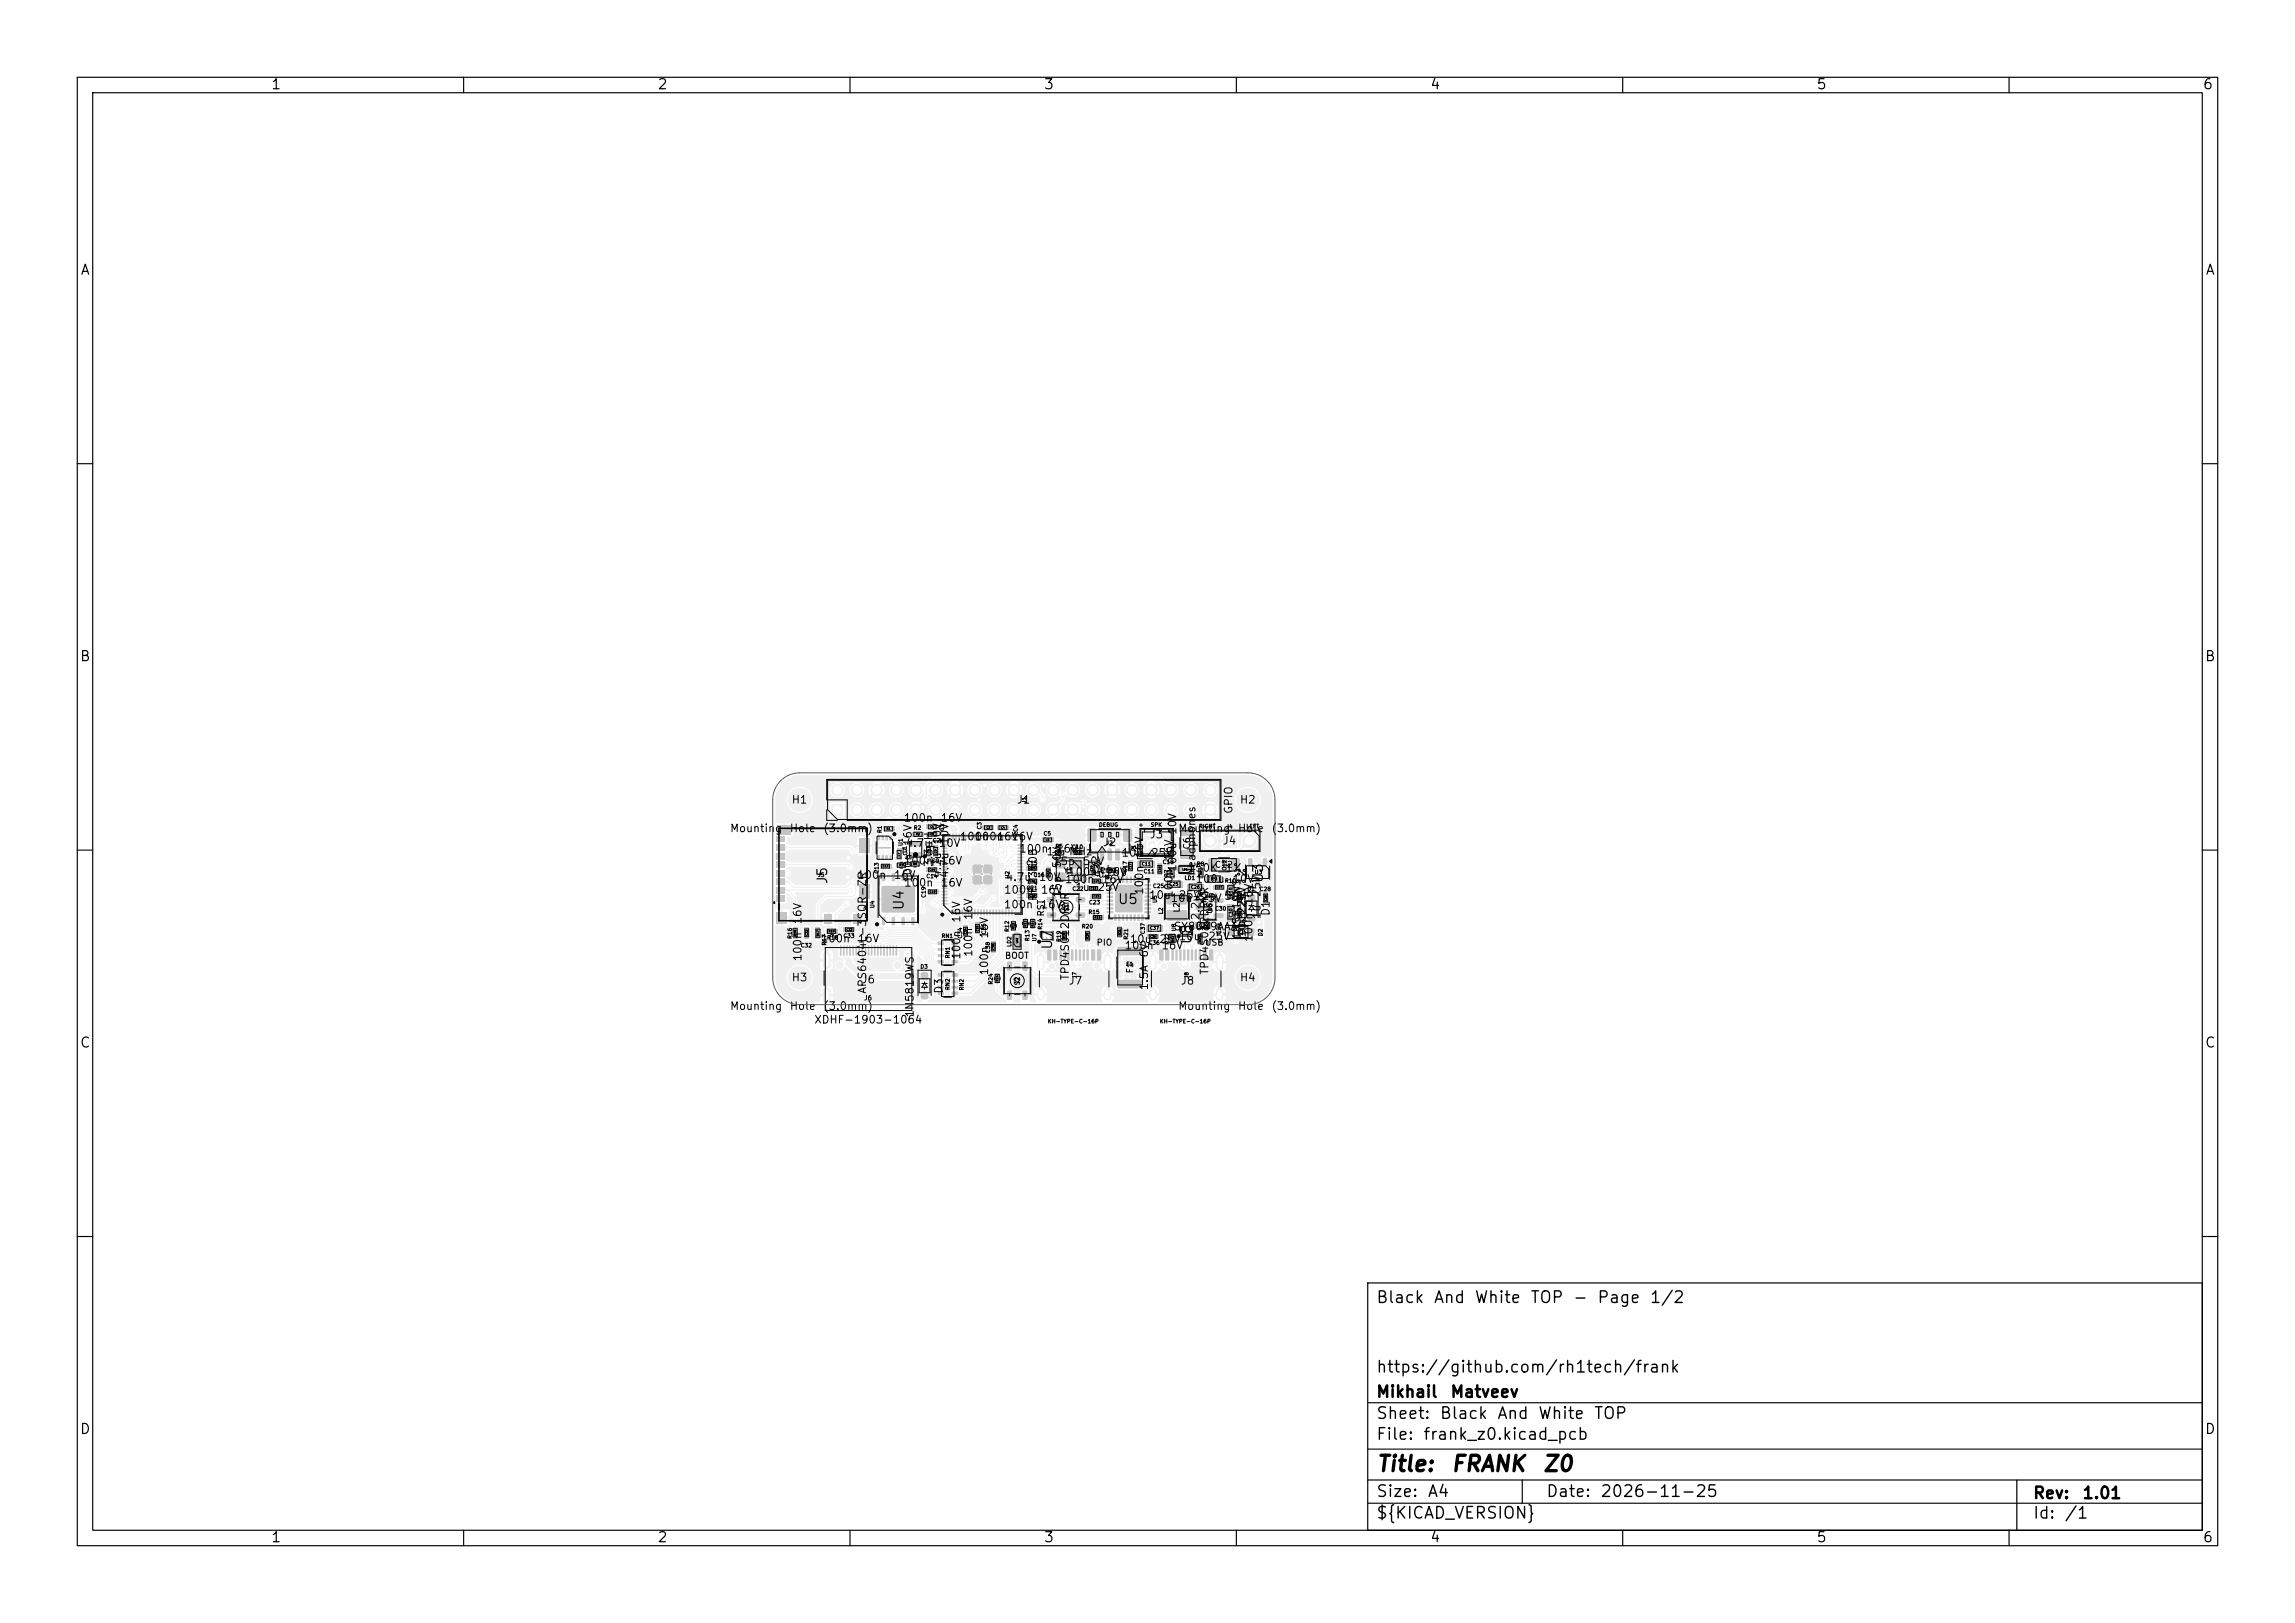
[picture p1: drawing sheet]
<svg xmlns="http://www.w3.org/2000/svg" width="297mm" height="210mm" viewBox="0 0 297 210" stroke-linecap="round" stroke-linejoin="round" font-family="sans-serif">
<defs><g id="words">
<g font-size="2">
<text x="178" y="190.9">Title:</text>
<text x="187.7" y="190.9">FRANK</text>
<text x="199.5" y="190.9">Z0</text>
</g>
<g font-size="1.5">
<text x="178" y="169">Black</text>
<text x="185.4" y="169">And</text>
<text x="190.7" y="169">White</text>
<text x="198" y="169">TOP</text>
<text x="203.5" y="169">-</text>
<text x="206.6" y="169">Page</text>
<text x="213.4" y="169">1/2</text>
<text x="178" y="178">https://github.com/rh1tech/frank</text>
<text x="178" y="184">Sheet:</text>
<text x="178" y="181.2">Mikhail</text>
<text x="186.2" y="184">Black</text>
<text x="187.6" y="181.2">Matveev</text>
<text x="193.7" y="184">And</text>
<text x="199" y="184">White</text>
<text x="206.2" y="184">TOP</text>
<text x="178" y="186.7">File:</text>
<text x="184.1" y="186.7">frank_z0.kicad_pcb</text>
<text x="178" y="196.9">${KICAD_VERSION}</text>
<text x="178" y="194.1">Size:</text>
<text x="184.7" y="194.1">A4</text>
<text x="200" y="194.1">Date:</text>
<text x="207" y="194.1">2026-11-25</text>
<text x="263" y="194.3">Rev:</text>
<text x="263" y="196.9">Id:</text>
<text x="267.1" y="196.9">/1</text>
<text x="269.4" y="194.3">1.01</text>
</g>
<g font-size="1.3">
<text x="35" y="11.9">1</text>
<text x="85" y="11.9">2</text>
<text x="135" y="11.9">3</text>
<text x="185" y="11.9">4</text>
<text x="235" y="11.9">5</text>
<text x="285" y="11.9">6</text>
<text x="10.3" y="35.9">A</text>
<text x="285.4" y="35.9">A</text>
<text x="10.3" y="85.9">B</text>
<text x="285.3" y="85.9">B</text>
<text x="107.4" y="114.5" transform="rotate(-90 107.4 114.5)">J5</text>
<text x="117.3" y="117.9" transform="rotate(-90 117.3 117.9)">U4</text>
<text x="144.6" y="117.3">U5</text>
<text x="163.8" y="114.4" transform="rotate(-90 163.8 114.4)">U3</text>
<text x="136.5" y="123" transform="rotate(-90 136.5 123)">U7</text>
<text x="154.5" y="122.3" transform="rotate(-90 154.5 122.3)">U8</text>
<text x="10.3" y="135.9">C</text>
<text x="285.3" y="135.9">C</text>
<text x="10.3" y="185.9">D</text>
<text x="285.3" y="185.9">D</text>
<text x="35" y="199.9">1</text>
<text x="85" y="199.9">2</text>
<text x="135" y="199.9">3</text>
<text x="185" y="199.9">4</text>
<text x="235" y="199.9">5</text>
<text x="285" y="199.9">6</text>
</g>
<g font-size="1">
<text x="94.4" y="107.9">Mounting</text>
<text x="102.1" y="107.9">Hole</text>
<text x="102.4" y="104.2">H1</text>
<text x="106.5" y="107.9">(3.0mm)</text>
<text x="116.9" y="106.6">100n</text>
<text x="121.6" y="106.6">16V</text>
<text x="131.5" y="104.2">J1</text>
<text x="152.4" y="107.9">Mounting</text>
<text x="159.7" y="105.4" transform="rotate(-90 159.7 105.4)">GPIO</text>
<text x="160.1" y="107.9">Hole</text>
<text x="160.4" y="104.2">H2</text>
<text x="164.5" y="107.9">(3.0mm)</text>
<text x="110.8" y="114">100n</text>
<text x="115.6" y="114">16V</text>
<text x="117.1" y="109.8">4.7u</text>
<text x="118.2" y="109.5" transform="rotate(-90 118.2 109.5)">16V</text>
<text x="120.9" y="112.3" transform="rotate(-90 120.9 112.3)">3.3µH</text>
<text x="121.4" y="109.8">10V</text>
<text x="121.7" y="112.1">16V</text>
<text x="122" y="113.7" transform="rotate(-90 122 113.7)">4.7u</text>
<text x="122" y="109.4" transform="rotate(-90 122 109.4)">10V</text>
<text x="123" y="113.7" transform="rotate(-90 123 113.7)">4.7u</text>
<text x="123" y="109.4" transform="rotate(-90 123 109.4)">10V</text>
<text x="124.1" y="109">100n</text>
<text x="126" y="109">100n</text>
<text x="128.9" y="109">16V</text>
<text x="130.8" y="109">16V</text>
<text x="131.8" y="110.6">100n</text>
<text x="135.3" y="110.9">12</text>
<text x="136.2" y="112.2">15p</text>
<text x="136.6" y="110.6">16V</text>
<text x="137.5" y="112.4" transform="rotate(-90 137.5 112.4)">50V</text>
<text x="138.1" y="113.6">100n</text>
<text x="138.3" y="110.9">MHz</text>
<text x="140" y="112.2">50V</text>
<text x="141.2" y="113.3">Debug</text>
<text x="142.6" y="109.7">J2</text>
<text x="142.9" y="113.6">16V</text>
<text x="145.1" y="111.1">10u</text>
<text x="148.2" y="111.1" transform="rotate(-90 148.2 111.1)">16V</text>
<text x="148.7" y="108.7">J3</text>
<text x="148.9" y="111.1">25V</text>
<text x="152" y="111.5" transform="rotate(-90 152 111.5)">16V</text>
<text x="152.5" y="112.9" transform="rotate(-90 152.5 112.9)">100u</text>
<text x="152.5" y="108.1" transform="rotate(-90 152.5 108.1)">10V</text>
<text x="153.6" y="113">150K</text>
<text x="154.9" y="113.4" transform="rotate(-90 154.9 113.4)">Headphones</text>
<text x="158.2" y="109.5">J4</text>
<text x="158.5" y="113">1%</text>
<text x="104" y="119.7" transform="rotate(-90 104 119.7)">16V</text>
<text x="116.9" y="115">100n</text>
<text x="118.2" y="114.3" transform="rotate(-90 118.2 114.3)">100n</text>
<text x="121.7" y="115">16V</text>
<text x="124.5" y="119.5" transform="rotate(-90 124.5 119.5)">16V</text>
<text x="126.1" y="119.1" transform="rotate(-90 126.1 119.1)">16V</text>
<text x="129.8" y="117.8">100n</text>
<text x="129.9" y="115.9">100n</text>
<text x="130.1" y="114.2">4.7u</text>
<text x="134.4" y="114.2">10V</text>
<text x="134.4" y="116.7" transform="rotate(-90 134.4 116.7)">RP2350B</text>
<text x="134.6" y="117.8">16V</text>
<text x="134.6" y="115.9">16V</text>
<text x="137.5" y="116.3" transform="rotate(-90 137.5 116.3)">15p</text>
<text x="137.7" y="114.5">100n</text>
<text x="139.1" y="115.5">1u</text>
<text x="141.9" y="115.5">25V</text>
<text x="142.5" y="114.5">16V</text>
<text x="148.2" y="115.9" transform="rotate(-90 148.2 115.9)">100n</text>
<text x="148.6" y="116.6">10u</text>
<text x="151.4" y="117">10u</text>
<text x="152" y="116.3" transform="rotate(-90 152 116.3)">100n</text>
<text x="152.4" y="116.6">25V</text>
<text x="154.5" y="116.7">22p</text>
<text x="154.6" y="114.5">100u</text>
<text x="155.2" y="117">25V</text>
<text x="155.5" y="119.2" transform="rotate(-90 155.5 119.2)">2.2u</text>
<text x="158.3" y="116.7">50V</text>
<text x="159.4" y="114.5">10V</text>
<text x="159.5" y="119.5">D2</text>
<text x="161.5" y="117.6" transform="rotate(-90 161.5 117.6)">25V 1%</text>
<text x="162.3" y="117.2" transform="rotate(-90 162.3 117.2)">16V</text>
<text x="163.4" y="119" transform="rotate(-90 163.4 119)">1u</text>
<text x="163.4" y="116.1" transform="rotate(-90 163.4 116.1)">25V</text>
<text x="164.5" y="118.6" transform="rotate(-90 164.5 118.6)">D1</text>
<text x="104" y="124.5" transform="rotate(-90 104 124.5)">100n</text>
<text x="106.1" y="122.2">100n</text>
<text x="110.9" y="122.2">16V</text>
<text x="124.5" y="124.3" transform="rotate(-90 124.5 124.3)">100n</text>
<text x="126.1" y="123.9" transform="rotate(-90 126.1 123.9)">100n</text>
<text x="128.1" y="121.5" transform="rotate(-90 128.1 121.5)">16V</text>
<text x="145.5" y="123.1">100n</text>
<text x="146.1" y="122.3">10u</text>
<text x="148.8" y="124" transform="rotate(-90 148.8 124)">6V</text>
<text x="149.9" y="122.3">25V</text>
<text x="150.2" y="123.1">16V</text>
<text x="151.8" y="120.6">SY8089AAAC</text>
<text x="152.5" y="121.9">10u</text>
<text x="156.3" y="121.9">25V</text>
<text x="160.8" y="121.7" transform="rotate(-90 160.8 121.7)">1N5819WS</text>
<text x="161.5" y="121.4" transform="rotate(-90 161.5 121.4)">10u22K</text>
<text x="162.3" y="122" transform="rotate(-90 162.3 122)">100n</text>
<text x="94.4" y="130.9">Mounting</text>
<text x="102.1" y="130.9">Hole</text>
<text x="102.4" y="127.2">H3</text>
<text x="106.5" y="130.9">(3.0mm)</text>
<text x="111.4" y="127.5">J6</text>
<text x="112.3" y="128.7" transform="rotate(-90 112.3 128.7)">APS6404L-3SQR-ZR</text>
<text x="118.5" y="131.7" transform="rotate(-90 118.5 131.7)">1N5819WS</text>
<text x="122.2" y="128.7" transform="rotate(-90 122.2 128.7)">D3</text>
<text x="128.1" y="126.3" transform="rotate(-90 128.1 126.3)">100n</text>
<text x="138.2" y="127.6">J7</text>
<text x="138.6" y="126.9" transform="rotate(-90 138.6 126.9)">TPD4S012DRYR</text>
<text x="148.8" y="128.2" transform="rotate(-90 148.8 128.2)">1.5A</text>
<text x="152.4" y="130.9">Mounting</text>
<text x="152.7" y="127.6">J8</text>
<text x="156.6" y="126.2" transform="rotate(-90 156.6 126.2)">TPD4S012DRYR</text>
<text x="160.1" y="130.9">Hole</text>
<text x="160.4" y="127.2">H4</text>
<text x="164.5" y="130.9">(3.0mm)</text>
<text x="105.3" y="132.7">XDHF-1903-1064</text>
</g>
<g font-size=".8">
<text x="154.2" y="110" transform="rotate(-90 154.2 110)">C6</text>
<text x="157.1" y="112.5">C12</text>
<text x="135.3" y="118.7" transform="rotate(-90 135.3 118.7)">RST</text>
<text x="152.8" y="118.2" transform="rotate(-90 152.8 118.2)">L2</text>
<text x="130" y="124.3">BOOT</text>
<text x="141.8" y="122.6">PIO</text>
<text x="155.9" y="122.6">USB</text>
<text x="146.8" y="126" transform="rotate(-90 146.8 126)">F1</text>
</g>
<g font-size=".7">
<text x="137.6" y="113.2">Y1</text>
<text x="157.1" y="118.3" transform="rotate(-90 157.1 118.3)">U6</text>
</g>
<g font-size=".6">
<text x="137.3" y="117.9">S1</text>
<text x="111.8" y="129.6">J6</text>
<text x="132.1" y="127.6" transform="rotate(-90 132.1 127.6)">S2</text>
</g>
<g font-size=".5">
<text x="114.2" y="107.9" transform="rotate(-90 114.2 107.9)">R1</text>
<text x="118.2" y="107.5">R2</text>
<text x="122.3" y="107.6" transform="rotate(-90 122.3 107.6)">C1</text>
<text x="127.1" y="107.4" transform="rotate(-90 127.1 107.4)">C3</text>
<text x="131.8" y="107.7" transform="rotate(-90 131.8 107.7)">C4</text>
<text x="132.9" y="104" transform="rotate(-90 132.9 104)">J1</text>
<text x="142.2" y="107.1">DEBUG</text>
<text x="147.3" y="107.1">+</text>
<text x="148.9" y="107.1">SPK</text>
<text x="155.1" y="107.3">RIGHT</text>
<text x="158.6" y="107.3">J4</text>
<text x="161.2" y="107.3">LEFT</text>
<text x="105.8" y="113.6">J5</text>
<text x="113.8" y="113.1" transform="rotate(-90 113.8 113.1)">C13</text>
<text x="116.9" y="109.5" transform="rotate(-90 116.9 109.5)">U1</text>
<text x="117.4" y="110.4" transform="rotate(-90 117.4 110.4)">L1</text>
<text x="117.5" y="110.8" transform="rotate(-90 117.5 110.8)">C7</text>
<text x="119.8" y="113.8">C14</text>
<text x="120.5" y="111.8">C9</text>
<text x="120.7" y="109.1">C2</text>
<text x="130.7" y="113.8" transform="rotate(-90 130.7 113.8)">U2</text>
<text x="132.8" y="112">C15</text>
<text x="133.7" y="113.6">C16</text>
<text x="135" y="108.2">C5</text>
<text x="136.5" y="109.9">R5</text>
<text x="138.7" y="110">C10</text>
<text x="138.7" y="113.2" transform="rotate(-90 138.7 113.2)">Y1</text>
<text x="142.9" y="113.7" transform="rotate(-90 142.9 113.7)">C24</text>
<text x="143.1" y="109.5">J2</text>
<text x="146" y="112.9" transform="rotate(-90 146 112.9)">C17</text>
<text x="147.1" y="110.3" transform="rotate(-90 147.1 110.3)">J3</text>
<text x="147.9" y="113.1">C11</text>
<text x="150.4" y="111.9">C18</text>
<text x="151.4" y="113.6" transform="rotate(-90 151.4 113.6)">R7</text>
<text x="153.2" y="114">LD1</text>
<text x="154.8" y="112.2">R8</text>
<text x="158.8" y="112.7" transform="rotate(-90 158.8 112.7)">C12</text>
<text x="162.3" y="113.2">U3</text>
<text x="113.3" y="117.6" transform="rotate(-90 113.3 117.6)">U4</text>
<text x="119.9" y="116.2" transform="rotate(-90 119.9 116.2)">C19</text>
<text x="132.8" y="115.3">C21</text>
<text x="138.4" y="118" transform="rotate(-90 138.4 118)">S1</text>
<text x="138.7" y="115.4">C22</text>
<text x="140.8" y="118.4">R15</text>
<text x="140.9" y="117.1">C23</text>
<text x="149.2" y="115">C25</text>
<text x="149.8" y="116.9" transform="rotate(-90 149.8 116.9)">U5</text>
<text x="150.6" y="118.4" transform="rotate(-90 150.6 118.4)">L2</text>
<text x="157.2" y="118">C30</text>
<text x="158.5" y="114.3">R10</text>
<text x="161.4" y="115.4">D1</text>
<text x="163" y="115.4">C28</text>
<text x="102.6" y="121.5" transform="rotate(-90 102.6 121.5)">R16</text>
<text x="103.6" y="122.7">C32</text>
<text x="107" y="121.7">R18</text>
<text x="107" y="122.4" transform="rotate(-90 107 122.4)">R17</text>
<text x="109.1" y="121.5">C33</text>
<text x="119.1" y="125.5">D3</text>
<text x="121.8" y="121.5">RN1</text>
<text x="123" y="124.1" transform="rotate(-90 123 124.1)">RN1</text>
<text x="124.6" y="121.5" transform="rotate(-90 124.6 121.5)">C34</text>
<text x="127.7" y="121" transform="rotate(-90 127.7 121)">C35</text>
<text x="128.2" y="123.4" transform="rotate(-90 128.2 123.4)">C38</text>
<text x="130.7" y="120.6" transform="rotate(-90 130.7 120.6)">R12</text>
<text x="131" y="122.6" transform="rotate(-90 131 122.6)">LD2</text>
<text x="133.3" y="121.8" transform="rotate(-90 133.3 121.8)">R13</text>
<text x="134.2" y="121.9" transform="rotate(-90 134.2 121.9)">U7</text>
<text x="135" y="120.4" transform="rotate(-90 135 120.4)">R14</text>
<text x="137.4" y="121.9" transform="rotate(-90 137.4 121.9)">R19</text>
<text x="139.9" y="120.2">R20</text>
<text x="145.7" y="125.1">F1</text>
<text x="146.1" y="121.6" transform="rotate(-90 146.1 121.6)">R21</text>
<text x="148.3" y="120.9" transform="rotate(-90 148.3 120.9)">C37</text>
<text x="148.6" y="122.4">C36</text>
<text x="151.5" y="122.3" transform="rotate(-90 151.5 122.3)">R22</text>
<text x="152.3" y="120.6" transform="rotate(-90 152.3 120.6)">U8</text>
<text x="158.1" y="121" transform="rotate(-90 158.1 121)">C29</text>
<text x="163.5" y="121.2" transform="rotate(-90 163.5 121.2)">D2</text>
<text x="123" y="128.2" transform="rotate(-90 123 128.2)">RN2</text>
<text x="124.8" y="128.2" transform="rotate(-90 124.8 128.2)">RN2</text>
<text x="128.6" y="127.5" transform="rotate(-90 128.6 127.5)">R24</text>
<text x="131.1" y="127.3">S2</text>
<text x="139.4" y="126.7" transform="rotate(-90 139.4 126.7)">J7</text>
<text x="153.9" y="126.7" transform="rotate(-90 153.9 126.7)">J8</text>
<text x="135.5" y="132.5">KH-TYPE-C-16P</text>
<text x="150" y="132.5">KH-TYPE-C-16P</text>
</g>
<g font-size=".4">
<text x="142.4" y="113.5" transform="rotate(-90 142.4 113.5)">1u</text>
<text x="142.4" y="112.3" transform="rotate(-90 142.4 112.3)">50V</text>
<text x="147.7" y="112.1">C11</text>
<text x="151.3" y="114.7">C25</text>
<text x="154.1" y="115.1">C26</text>
<text x="156.7" y="114">R9</text>
<text x="159.6" y="118.8" transform="rotate(-90 159.6 118.8)">C30</text>
<text x="159.6" y="116" transform="rotate(-90 159.6 116)">R10</text>
<text x="148.8" y="120.4">C37</text>
<text x="155.1" y="120">C29</text>
</g>
<g font-size=".3">
<text x="114.7" y="107.4">R1</text>
<text x="120.4" y="107.2">C1</text>
<text x="127.6" y="107.3">C3</text>
<text x="129.5" y="107.3">C4</text>
<text x="114.2" y="112.3">C13</text>
<text x="116.4" y="112.1">R3</text>
<text x="116.5" y="110.8" transform="rotate(-90 116.5 110.8)">C7</text>
<text x="118.1" y="112">R4</text>
<text x="118.5" y="108.1">R2</text>
<text x="120.3" y="112.7">C14</text>
<text x="120.3" y="110.4" transform="rotate(-90 120.3 110.4)">C8</text>
<text x="120.4" y="108.1">C2</text>
<text x="121.3" y="110.4" transform="rotate(-90 121.3 110.4)">C9</text>
<text x="133.2" y="112.5">C15</text>
<text x="135.3" y="108.9">C5</text>
<text x="135.8" y="113.4" transform="rotate(-90 135.8 113.4)">C16</text>
<text x="136.8" y="110.5">R5</text>
<text x="139.1" y="110.5">C10</text>
<text x="141.5" y="112.8" transform="rotate(-90 141.5 112.8)">C39</text>
<text x="143.5" y="112.8">R6</text>
<text x="146.5" y="112.5" transform="rotate(-90 146.5 112.5)">C17</text>
<text x="150.3" y="112.9" transform="rotate(-90 150.3 112.9)">C18</text>
<text x="151.9" y="113.2" transform="rotate(-90 151.9 113.2)">R7</text>
<text x="153" y="112.7">LD1</text>
<text x="155.6" y="113.2" transform="rotate(-90 155.6 113.2)">R8</text>
<text x="120.3" y="115.6">C19</text>
<text x="132.9" y="119.9" transform="rotate(-90 132.9 119.9)">R13</text>
<text x="133.2" y="116.1">C20</text>
<text x="133.2" y="114.2">C21</text>
<text x="133.8" y="119.9" transform="rotate(-90 133.8 119.9)">R14</text>
<text x="141.1" y="115.1">C22</text>
<text x="141.5" y="116.2">C23</text>
<text x="141.5" y="114.2">C24</text>
<text x="141.6" y="118.9">R15</text>
<text x="157.4" y="115">C27</text>
<text x="160.6" y="116.5" transform="rotate(-90 160.6 116.5)">R11</text>
<text x="160.6" y="118.6" transform="rotate(-90 160.6 118.6)">C31</text>
<text x="164" y="116.6" transform="rotate(-90 164 116.6)">C28</text>
<text x="103.1" y="121.1" transform="rotate(-90 103.1 121.1)">R16</text>
<text x="104.6" y="121.1" transform="rotate(-90 104.6 121.1)">C32</text>
<text x="106" y="121.2" transform="rotate(-90 106 121.2)">R17</text>
<text x="107.2" y="120.7">R18</text>
<text x="109.5" y="120.5">C33</text>
<text x="125.1" y="120.9" transform="rotate(-90 125.1 120.9)">C34</text>
<text x="126.7" y="120.5" transform="rotate(-90 126.7 120.5)">C35</text>
<text x="128.7" y="122.9" transform="rotate(-90 128.7 122.9)">C38</text>
<text x="131.3" y="120.2" transform="rotate(-90 131.3 120.2)">R12</text>
<text x="131.8" y="122.1" transform="rotate(-90 131.8 122.1)">LD2</text>
<text x="137.9" y="121.5" transform="rotate(-90 137.9 121.5)">R19</text>
<text x="140.9" y="121.5" transform="rotate(-90 140.9 121.5)">R20</text>
<text x="145.1" y="121" transform="rotate(-90 145.1 121)">R21</text>
<text x="148.8" y="121.4">C36</text>
<text x="152" y="121.9" transform="rotate(-90 152 121.9)">R22</text>
<text x="155.5" y="121.9" transform="rotate(-90 155.5 121.9)">R23</text>
<text x="129.2" y="127" transform="rotate(-90 129.2 127)">R24</text>
</g>
</g></defs>
<path d="M142.2 115.7h.4v.5h-.4z" fill="#f0f0f0"/>
<circle cx="142" cy="116" r=".23" fill="#f0f0f0" stroke="#f0f0f0" stroke-width=".13"/>
<path d="M141.1 115.7h.5v.5h-.5z" fill="#f0f0f0"/>
<circle cx="141" cy="116" r=".23" fill="#f0f0f0" stroke="#f0f0f0" stroke-width=".13"/>
<path d="M116.1 110.8h.5v.5h-.5z" fill="#f0f0f0"/>
<circle cx="116.3" cy="110.7" r=".22" fill="#f0f0f0" stroke="#f0f0f0" stroke-width=".13"/>
<g fill="#f0f0f0">
<path d="M116.1 109.8h.5v.5h-.5z"/>
<path d="M120.9 112.3h.5v.5h-.5z"/>
</g>
<circle cx="120.8" cy="112.5" r=".22" fill="#f0f0f0" stroke="#f0f0f0" stroke-width=".13"/>
<path d="M119.9 112.3h.5v.5h-.5z" fill="#f0f0f0"/>
<circle cx="119.7" cy="112.5" r=".23" fill="#f0f0f0" stroke="#f0f0f0" stroke-width=".13"/>
<g fill="#f0f0f0">
<path d="M114.1 118.7h.5l-.1 1h-.4z"/>
<path d="M115.4 118.7h.4v1h-.4z"/>
<path d="M116.7 118.7h.4l-.1 1h-.3z"/>
<path d="M118 118.7h.4l-.1 1h-.4z"/>
<path d="M118 113h.4l-.1 1h-.4z"/>
<path d="M116.7 113h.4l-.1 1h-.3z"/>
<path d="M115.4 113h.4v1h-.4z"/>
<path d="M114.1 113h.5l-.1 1h-.4z"/>
<path d="M114.1 114.7l.2-.1h3.9l.1 .1 .1 .2v2.9l-.1 .2-.1 .1h-3.9l-.2-.1v-.2v-2.9z"/>
<path d="M128.3 121.8h.5v.5h-.5z"/>
</g>
<circle cx="128.6" cy="122.4" r=".22" fill="#f0f0f0" stroke="#f0f0f0" stroke-width=".13"/>
<g fill="#f0f0f0">
<path d="M128.3 122.8h.5v.5h-.5z"/>
<path d="M148.7 108.9l.6-.1 .2 .1v1.1l-.1 .2h-.5l-.3-.1z"/>
</g>
<path d="M150.3 109.3v.5" fill="none" stroke="#f0f0f0" stroke-width=".9"/>
<path d="M160.1 116.4h.6v.5h-.6z" fill="#f0f0f0"/>
<circle cx="160.4" cy="116.2" r=".23" fill="#f0f0f0" stroke="#f0f0f0" stroke-width=".13"/>
<g fill="#f0f0f0">
<path d="M160.1 115.4h.6v.4h-.6z"/>
<path d="M132.8 112.1h.5v.5h-.5z"/>
</g>
<circle cx="133.5" cy="112.4" r=".23" fill="#f0f0f0" stroke="#f0f0f0" stroke-width=".13"/>
<path d="M133.9 112.1h.4v.5h-.4z" fill="#f0f0f0"/>
<circle cx="134.5" cy="112.4" r=".23" fill="#f0f0f0" stroke="#f0f0f0" stroke-width=".13"/>
<path d="M142.2 113.7h.5v.6h-.5z" fill="#f0f0f0"/>
<circle cx="142" cy="114" r=".23" fill="#f0f0f0" stroke="#f0f0f0" stroke-width=".13"/>
<path d="M141.2 113.7h.4v.6h-.4z" fill="#f0f0f0"/>
<circle cx="141" cy="114" r=".23" fill="#f0f0f0" stroke="#f0f0f0" stroke-width=".13"/>
<path d="M132.9 113.7h.4v.6h-.4z" fill="#f0f0f0"/>
<circle cx="133.5" cy="114" r=".22" fill="#f0f0f0" stroke="#f0f0f0" stroke-width=".13"/>
<path d="M133.9 113.7h.5v.6h-.5z" fill="#f0f0f0"/>
<circle cx="134.5" cy="114" r=".22" fill="#f0f0f0" stroke="#f0f0f0" stroke-width=".13"/>
<g fill="#f0f0f0">
<path d="M144.4 109.8h.4l.1 .1v1.3l-.1 .1-.3 .1-.2-.1z"/>
<path d="M140.8 107.2h.9l.2 .1v1.4l-.1 .2-.8 .1-.3-.2v-1.4z"/>
<path d="M143.4 109.8h.4l.1 .1v1.3l-.1 .1-.3 .1-.2-.1z"/>
<path d="M145.4 107.2h.9l.2 .1v1.4l-.1 .2-.8 .1-.3-.2v-1.4z"/>
<path d="M142.4 109.8h.4l.1 .1v1.3l-.1 .1-.3 .1-.2-.1z"/>
<path d="M152.8 107.1h.1h1.4l.2 .2v.7l-.2 .2h-1.4l-.2-.2z"/>
<path d="M152.8 110.1l.1-.1h1.4l.2 .3v.7l-.2 .2-1.4-.1-.2-.2z"/>
<path d="M100.5 115.8h1.1v.9h-1.1z"/>
<path d="M100.5 114.7h1.1v.9h-1.1z"/>
<path d="M100.5 113.6h1.1v.9h-1.1z"/>
<path d="M100.5 112.5h1.1v.9h-1.1z"/>
<path d="M100.5 111.4h1.1v.9h-1.1z"/>
<path d="M100.5 110.3h1.1v.9h-1.1z"/>
<path d="M100.5 109.2h1.1v.9h-1.1z"/>
<path d="M100.5 108.2h1.1v.8h-1.1z"/>
<path d="M100.5 106.8h1.8v1.2h-1.8z"/>
<path d="M111.2 108.5h1.4v1.9h-1.4z"/>
<path d="M111.2 114.5h1.4v1.9h-1.4z"/>
<path d="M100.5 118h1.4v1.5h-1.4z"/>
<path d="M110.4 118.3h1v1.2h-1z"/>
<path d="M106.7 118.3h1v1.2h-1z"/>
<path d="M120.8 110.4h.6v.5h-.6z"/>
<path d="M120.8 109.4h.6v.5h-.6z"/>
<path d="M148.5 120.9h.4v.6h-.4z"/>
</g>
<circle cx="149.1" cy="121.2" r=".22" fill="#f0f0f0" stroke="#f0f0f0" stroke-width=".13"/>
<path d="M149.5 120.9h.5v.6h-.5z" fill="#f0f0f0"/>
<circle cx="150.1" cy="121.2" r=".22" fill="#f0f0f0" stroke="#f0f0f0" stroke-width=".13"/>
<g fill="#f0f0f0">
<path d="M139.3 118.1h1l.2 .1-.1 .4-.1 .2-1-.1-.1-.1z"/>
<path d="M135.5 118.1h1.1l.1 .1v.4l-.2 .2-.9-.1-.1-.1z"/>
<path d="M139.3 116.1h1l.2 .1-.1 .4-.1 .2-1-.1-.1-.1z"/>
<path d="M135.5 116.1h1.1l.1 .1v.4l-.2 .2-.9-.1-.1-.1z"/>
</g>
<circle cx="161.7" cy="108.8" r=".85" fill="#f0f0f0" stroke="#f0f0f0" stroke-width=".13"/>
<path d="M158.3 108h1.7v1.7h-1.7z" fill="#f0f0f0"/>
<circle cx="156.6" cy="108.8" r=".85" fill="#f0f0f0" stroke="#f0f0f0" stroke-width=".13"/>
<path d="M126.2 119.4h.6v.5h-.6z" fill="#f0f0f0"/>
<circle cx="126.5" cy="120" r=".22" fill="#f0f0f0" stroke="#f0f0f0" stroke-width=".13"/>
<g fill="#f0f0f0">
<path d="M126.2 120.4h.6v.5h-.6z"/>
<path d="M120.9 106.7h.5v.6h-.5z"/>
</g>
<circle cx="120.8" cy="107" r=".23" fill="#f0f0f0" stroke="#f0f0f0" stroke-width=".13"/>
<path d="M119.9 106.7h.5v.6h-.5z" fill="#f0f0f0"/>
<circle cx="119.7" cy="107" r=".23" fill="#f0f0f0" stroke="#f0f0f0" stroke-width=".13"/>
<g fill="#f0f0f0">
<path d="M117.8 111.6h.4v.4h-.4z"/>
<path d="M118.6 111.6h.5v.4h-.5z"/>
<path d="M119.9 110.4h.5v.5h-.5z"/>
<path d="M119.9 109.4h.5v.5h-.5z"/>
<path d="M127.1 106.8h.5v.6h-.5z"/>
</g>
<circle cx="127.8" cy="107.1" r=".22" fill="#f0f0f0" stroke="#f0f0f0" stroke-width=".13"/>
<g fill="#f0f0f0">
<path d="M128.2 106.8h.4v.6h-.4z"/>
<path d="M158.9 118.5h.8v.7h-.8z"/>
</g>
<circle cx="159.3" cy="118.4" r=".22" fill="#f0f0f0" stroke="#f0f0f0" stroke-width=".13"/>
<path d="M158.9 117h.8v.7h-.8z" fill="#f0f0f0"/>
<circle cx="159.3" cy="116.9" r=".22" fill="#f0f0f0" stroke="#f0f0f0" stroke-width=".13"/>
<g fill="#f0f0f0">
<path d="M117.7 110.3h1.5l.1 .1v.4l-.1 .2-1.5-.1-.1-.1z"/>
<path d="M117.7 108.9h1.5l.1 .1v.4l-.1 .2-1.5-.1-.1-.1z"/>
<path d="M109.2 120h.4v.6h-.4z"/>
<path d="M110.2 120h.5v.6h-.5z"/>
<path d="M123.2 128.3h.7v.4l-.1 .1h-.6v-.1z"/>
<path d="M123.2 127.6h.7v.3h-.7z"/>
<path d="M123.2 126.8h.7v.3h-.7z"/>
<path d="M123.2 125.9h.7v.4l-.1 .1h-.6v-.1z"/>
<path d="M121.4 125.9h.7v.4l-.1 .1h-.6l-.1-.1z"/>
<path d="M121.4 126.8h.7v.3h-.7z"/>
<path d="M121.4 127.6h.7v.3h-.7z"/>
<path d="M121.4 128.3h.7v.4l-.1 .1h-.6l-.1-.1z"/>
<path d="M155 121.8h.6v.5h-.6z"/>
<path d="M155 120.8h.6v.4h-.6z"/>
<path d="M121 115.1h.4v.6h-.4z"/>
</g>
<circle cx="120.8" cy="115.4" r=".22" fill="#f0f0f0" stroke="#f0f0f0" stroke-width=".13"/>
<g fill="#f0f0f0">
<path d="M119.9 115.1h.5v.6h-.5z"/>
<path d="M143.2 114.4h.8l.1 .2-.8 .1z"/>
<path d="M143.2 114.9h.8l.1 .2-.8 .1z"/>
<path d="M143.2 115.4h.8l.1 .2-.8 .1z"/>
<path d="M143.2 115.9h.8l.1 .2-.8 .1z"/>
<path d="M143.2 116.4h.8l.1 .2-.8 .1z"/>
<path d="M143.2 116.9h.8l.1 .2-.8 .1z"/>
<path d="M143.2 117.4h.8l.1 .2-.8 .1z"/>
<path d="M143.2 117.9h.8l.1 .2-.8 .1z"/>
<path d="M144.2 118.3l.3 .1-.1 .8-.2-.1z"/>
<path d="M144.7 118.3l.3 .1-.1 .8-.2-.1z"/>
<path d="M145.2 118.3l.3 .1-.1 .8-.2-.1z"/>
<path d="M145.7 118.3l.3 .1-.1 .8-.2-.1z"/>
<path d="M146.2 118.3l.3 .1-.1 .8-.2-.1z"/>
<path d="M146.7 118.3l.3 .1-.1 .8-.2-.1z"/>
<path d="M147.2 118.3l.3 .1-.1 .8-.2-.1z"/>
<path d="M147.7 118.3l.3 .1-.1 .8-.2-.1z"/>
<path d="M148.1 117.9h.8l.1 .2-.8 .1z"/>
<path d="M148.1 117.4h.8l.1 .2-.8 .1z"/>
<path d="M148.1 116.9h.8l.1 .2-.8 .1z"/>
<path d="M148.1 116.4h.8l.1 .2-.8 .1z"/>
<path d="M148.1 115.9h.8l.1 .2-.8 .1z"/>
<path d="M148.1 115.4h.8l.1 .2-.8 .1z"/>
<path d="M148.1 114.9h.8l.1 .2-.8 .1z"/>
<path d="M148.1 114.4h.8l.1 .2-.8 .1z"/>
<path d="M147.7 113.4l.3 .1-.1 .8-.2-.1z"/>
<path d="M147.2 113.4l.3 .1-.1 .8-.2-.1z"/>
<path d="M146.7 113.4l.3 .1-.1 .8-.2-.1z"/>
<path d="M146.2 113.4l.3 .1-.1 .8-.2-.1z"/>
<path d="M145.7 113.4l.3 .1-.1 .8-.2-.1z"/>
<path d="M145.2 113.4l.3 .1-.1 .8-.2-.1z"/>
<path d="M144.7 113.4l.3 .1-.1 .8-.2-.1z"/>
<path d="M144.2 113.4l.3 .1-.1 .8-.2-.1z"/>
<path d="M144.4 114.6l.2-.1h3l.2 .1 .1 .2v3l-.1 .2-.2 .1h-3l-.2-.1-.1-.2v-3z"/>
<path d="M138.8 111.3l.1-.1 1.1 .1 .1 .2-.1 .8-.2 .1-1-.1-.1-.1z"/>
<path d="M136.6 111.3l.1-.1 1.1 .1 .1 .2-.1 .8-.2 .1-1-.1-.1-.1z"/>
<path d="M136.6 113l.1-.1 1.1 .1 .1 .2-.1 .8-.2 .1-1-.1-.1-.1z"/>
<path d="M138.8 113l.1-.1 1.1 .1 .1 .2-.1 .8-.2 .1-1-.1-.1-.1z"/>
<path d="M134.9 121.2h.1v.3h-.1z"/>
<path d="M135.4 121.3h.1v.2h-.1z"/>
<path d="M135.9 121.3h.1v.2h-.1z"/>
<path d="M135.9 120.7h.1v.2h-.1z"/>
<path d="M135.4 120.7h.1v.2h-.1z"/>
<path d="M134.9 120.7h.1v.2h-.1z"/>
<path d="M135.6 122.9h.3h.1l.1 1.3-.1 .1-.5-.1z"/>
<path d="M136.3 122.9h.4h.1v1.3v.1l-.5-.1z"/>
<path d="M137.1 122.9h.3v1.3l-.1 .1-.2-.1z"/>
<path d="M137.6 122.9h.3v1.3l-.1 .1-.2-.1z"/>
<path d="M138.1 122.9h.3v1.3l-.1 .1-.2-.1z"/>
<path d="M138.6 122.9h.3v1.3l-.1 .1-.2-.1z"/>
<path d="M139.1 122.9h.3v1.3l-.1 .1-.2-.1z"/>
<path d="M139.6 122.9h.3v1.3l-.1 .1-.2-.1z"/>
<path d="M140.1 122.9h.3v1.3l-.1 .1-.2-.1z"/>
<path d="M140.6 122.9h.3v1.3l-.1 .1-.2-.1z"/>
<path d="M141.2 122.9h.4h.1v1.3v.1l-.5-.1z"/>
<path d="M142 122.9h.4h.1v1.3l-.1 .1-.4-.1z"/>
</g>
<path d="M134.7 123.9v1.1M134.7 128.4v.6M143.3 123.9v1.1M143.3 128.4v.6" fill="none" stroke="#f0f0f0" stroke-width="1"/>
<path d="M150.8 114h.7v.8h-.7z" fill="#f0f0f0"/>
<circle cx="151.6" cy="114.4" r=".22" fill="#f0f0f0" stroke="#f0f0f0" stroke-width=".13"/>
<path d="M152.3 114h.7v.8h-.7z" fill="#f0f0f0"/>
<circle cx="153.2" cy="114.4" r=".22" fill="#f0f0f0" stroke="#f0f0f0" stroke-width=".13"/>
<g fill="#f0f0f0">
<path d="M161.5 115.8l.2-.1 .7 .1 .1 .2-.1 .7h-.2h-.7v-.2z"/>
<path d="M161.5 118.3l.2-.1 .7 .1 .1 .2-.1 .7h-.2h-.7v-.2z"/>
<path d="M133.4 119.7h.5v.4h-.5z"/>
<path d="M133.4 118.9h.5v.4h-.5z"/>
<path d="M119.9 107.7h.5v.5h-.5z"/>
<path d="M120.9 107.7h.5v.5h-.5z"/>
<path d="M130.9 120h.5v.4h-.5z"/>
<path d="M130.9 119.2h.5v.4h-.5z"/>
<path d="M140.9 112.8h.8v.7h-.8z"/>
</g>
<circle cx="141.3" cy="112.6" r=".22" fill="#f0f0f0" stroke="#f0f0f0" stroke-width=".13"/>
<path d="M140.9 111.3h.8v.6h-.8z" fill="#f0f0f0"/>
<circle cx="141.3" cy="111.1" r=".23" fill="#f0f0f0" stroke="#f0f0f0" stroke-width=".13"/>
<g fill="#f0f0f0">
<path d="M144.6 126.8h.2h3l.1 .2v.7l-.2 .2h-3l-.2-.2z"/>
<path d="M144.6 122.6l.2-.1h3l.1 .3v.7l-.2 .1h-3l-.2-.2z"/>
<path d="M163.4 111.1h.4h.2v.9l-.1 .1-.3 .1-.2-.1z"/>
<path d="M161.5 111.1h.5h.1v.9l-.1 .1-.4 .1-.1-.1z"/>
<path d="M162.5 113.6h.4h.1v.9v.1l-.4 .1-.1-.1z"/>
<path d="M137.5 120.4h.5v.4h-.5z"/>
<path d="M137.5 121.4h.5v.5h-.5z"/>
<path d="M104.1 120h.6v.4h-.6z"/>
</g>
<circle cx="104.4" cy="120.6" r=".22" fill="#f0f0f0" stroke="#f0f0f0" stroke-width=".13"/>
<path d="M104.1 121h.6v.5h-.6z" fill="#f0f0f0"/>
<circle cx="104.4" cy="121.6" r=".22" fill="#f0f0f0" stroke="#f0f0f0" stroke-width=".13"/>
<g fill="#f0f0f0">
<path d="M155.1 113.2h.6v.5h-.6z"/>
<path d="M155.1 112.2h.6v.5h-.6z"/>
<path d="M107.6 104h1.5v1.5h-1.5z"/>
</g>
<g fill="#f0f0f0" stroke="#f0f0f0" stroke-width=".13">
<circle cx="108.4" cy="102.2" r=".75"/>
<circle cx="110.9" cy="104.8" r=".75"/>
<circle cx="110.9" cy="102.2" r=".75"/>
<circle cx="113.4" cy="104.8" r=".75"/>
<circle cx="113.4" cy="102.2" r=".75"/>
<circle cx="116" cy="104.8" r=".75"/>
<circle cx="116" cy="102.2" r=".75"/>
<circle cx="118.5" cy="104.8" r=".75"/>
<circle cx="118.5" cy="102.2" r=".75"/>
<circle cx="121.1" cy="104.8" r=".75"/>
<circle cx="121.1" cy="102.2" r=".75"/>
<circle cx="123.6" cy="104.8" r=".75"/>
<circle cx="123.6" cy="102.2" r=".75"/>
<circle cx="126.1" cy="104.8" r=".75"/>
<circle cx="126.1" cy="102.2" r=".75"/>
<circle cx="128.7" cy="104.8" r=".75"/>
<circle cx="128.7" cy="102.2" r=".75"/>
<circle cx="131.2" cy="104.8" r=".75"/>
<circle cx="131.2" cy="102.2" r=".75"/>
<circle cx="133.8" cy="104.8" r=".75"/>
<circle cx="133.8" cy="102.2" r=".75"/>
<circle cx="136.3" cy="104.8" r=".75"/>
<circle cx="136.3" cy="102.2" r=".75"/>
<circle cx="138.8" cy="104.8" r=".75"/>
<circle cx="138.8" cy="102.2" r=".75"/>
<circle cx="141.4" cy="104.8" r=".75"/>
<circle cx="141.4" cy="102.2" r=".75"/>
<circle cx="143.9" cy="104.8" r=".75"/>
<circle cx="143.9" cy="102.2" r=".75"/>
<circle cx="146.5" cy="104.8" r=".75"/>
<circle cx="146.5" cy="102.2" r=".75"/>
<circle cx="149" cy="104.8" r=".75"/>
<circle cx="149" cy="102.2" r=".75"/>
<circle cx="151.5" cy="104.8" r=".75"/>
<circle cx="151.5" cy="102.2" r=".75"/>
<circle cx="154.1" cy="104.8" r=".75"/>
<circle cx="154.1" cy="102.2" r=".75"/>
<circle cx="156.6" cy="104.8" r=".75"/>
<circle cx="156.6" cy="102.2" r=".75"/>
</g>
<g fill="#f0f0f0">
<path d="M153.6 112.1h.7v.8h-.7z"/>
<path d="M152.4 112.1h.7v.8h-.7z"/>
<path d="M140.5 121.4h.5v.5h-.5z"/>
<path d="M140.5 120.4h.5v.4h-.5z"/>
<path d="M131.3 122h.7v.7h-.7z"/>
<path d="M131.3 120.7h.7v.7h-.7z"/>
<path d="M163.5 115.5h.6v.4h-.6z"/>
</g>
<circle cx="163.8" cy="116.1" r=".23" fill="#f0f0f0" stroke="#f0f0f0" stroke-width=".13"/>
<path d="M163.5 116.5h.6v.5h-.6z" fill="#f0f0f0"/>
<circle cx="163.8" cy="117.1" r=".23" fill="#f0f0f0" stroke="#f0f0f0" stroke-width=".13"/>
<g fill="#f0f0f0">
<path d="M158.9 120.2l.2-.1 .7 .1v.2v.6l-.2 .1-.7-.1-.1-.1z"/>
<path d="M161.4 120.2l.2-.1 .7 .1 .1 .2-.1 .6-.2 .1-.7-.1-.1-.1z"/>
<path d="M106.9 120.2h.4v.6h-.4z"/>
</g>
<circle cx="107.5" cy="120.5" r=".22" fill="#f0f0f0" stroke="#f0f0f0" stroke-width=".13"/>
<g fill="#f0f0f0">
<path d="M107.9 120.2h.5v.6h-.5z"/>
<path d="M153.6 114.4h.7v.8h-.7z"/>
</g>
<circle cx="154.4" cy="114.8" r=".22" fill="#f0f0f0" stroke="#f0f0f0" stroke-width=".13"/>
<path d="M155.1 114.4h.7v.8h-.7z" fill="#f0f0f0"/>
<circle cx="156" cy="114.8" r=".22" fill="#f0f0f0" stroke="#f0f0f0" stroke-width=".13"/>
<path d="M148.3 119.7h.7v.8h-.7z" fill="#f0f0f0"/>
<circle cx="149.1" cy="120.1" r=".22" fill="#f0f0f0" stroke="#f0f0f0" stroke-width=".13"/>
<path d="M149.8 119.7h.7v.8h-.7z" fill="#f0f0f0"/>
<circle cx="150.7" cy="120.1" r=".22" fill="#f0f0f0" stroke="#f0f0f0" stroke-width=".13"/>
<g fill="#f0f0f0">
<path d="M151 117.8h.2h2.3l.1 .2v1l-.2 .2-2.3-.1-.2-.2z"/>
<path d="M151 115.7h.2h2.3l.1 .2v1l-.2 .2-2.3-.1-.2-.2z"/>
<path d="M134.8 108.4h.5v.5h-.5z"/>
</g>
<circle cx="135.5" cy="108.7" r=".23" fill="#f0f0f0" stroke="#f0f0f0" stroke-width=".13"/>
<path d="M135.9 108.4h.4v.5h-.4z" fill="#f0f0f0"/>
<circle cx="136.5" cy="108.7" r=".23" fill="#f0f0f0" stroke="#f0f0f0" stroke-width=".13"/>
<path d="M129 106.8h.5v.6h-.5z" fill="#f0f0f0"/>
<circle cx="129.7" cy="107.1" r=".22" fill="#f0f0f0" stroke="#f0f0f0" stroke-width=".13"/>
<path d="M130.1 106.8h.4v.6h-.4z" fill="#f0f0f0"/>
<circle cx="130.7" cy="107.1" r=".22" fill="#f0f0f0" stroke="#f0f0f0" stroke-width=".13"/>
<g fill="#f0f0f0">
<path d="M123.3 117.7h.2l-.1 .7h-.2z"/>
<path d="M123.7 117.7h.2l-.1 .7h-.2z"/>
<path d="M124.1 117.7h.2l-.1 .7h-.2z"/>
<path d="M124.5 117.7h.2l-.1 .7h-.2z"/>
<path d="M124.9 117.7h.2l-.1 .7h-.2z"/>
<path d="M125.3 117.7h.2l-.1 .7h-.2z"/>
<path d="M125.7 117.7h.2l-.1 .7h-.2z"/>
<path d="M126.1 117.7h.2l-.1 .7h-.2z"/>
<path d="M126.5 117.7h.2l-.1 .7h-.2z"/>
<path d="M126.9 117.7h.2l-.1 .7h-.2z"/>
<path d="M127.3 117.7h.2l-.1 .7h-.2z"/>
<path d="M127.7 117.7h.2l-.1 .7h-.2z"/>
<path d="M128.1 117.7h.2l-.1 .7h-.2z"/>
<path d="M128.5 117.7h.2l-.1 .7h-.2z"/>
<path d="M128.9 117.7h.2l-.1 .7h-.2z"/>
<path d="M129.3 117.7h.2l-.1 .7h-.2z"/>
<path d="M129.7 117.7h.2l-.1 .7h-.2z"/>
<path d="M130.1 117.7h.2l-.1 .7h-.2z"/>
<path d="M130.5 117.7h.2l-.1 .7h-.2z"/>
<path d="M130.9 117.7h.2l-.1 .7h-.2z"/>
<path d="M131.7 116.9l.7-.1v.2l-.7 .1z"/>
<path d="M131.7 116.5l.7-.1v.2l-.7 .1z"/>
<path d="M131.7 116.1l.7-.1v.2l-.7 .1z"/>
<path d="M131.7 115.7l.7-.1v.2l-.7 .1z"/>
<path d="M131.7 115.3l.7-.1v.2l-.7 .1z"/>
<path d="M131.7 114.9l.7-.1v.2l-.7 .1z"/>
<path d="M131.7 114.5l.7-.1v.2l-.7 .1z"/>
<path d="M131.7 114.1l.7-.1v.2l-.7 .1z"/>
<path d="M131.7 113.7l.7-.1v.2l-.7 .1z"/>
<path d="M131.7 113.3l.7-.1v.2l-.7 .1z"/>
<path d="M131.7 112.9l.7-.1v.2l-.7 .1z"/>
<path d="M131.7 112.5l.7-.1v.2l-.7 .1z"/>
<path d="M131.7 112.1l.7-.1v.2l-.7 .1z"/>
<path d="M131.7 111.7l.7-.1v.2l-.7 .1z"/>
<path d="M131.7 111.3l.7-.1v.2l-.7 .1z"/>
<path d="M131.7 110.9l.7-.1v.2l-.7 .1z"/>
<path d="M131.7 110.5l.7-.1v.2l-.7 .1z"/>
<path d="M131.7 110.1l.7-.1v.2l-.7 .1z"/>
<path d="M131.7 109.7l.7-.1v.2l-.7 .1z"/>
<path d="M131.7 109.3l.7-.1v.2l-.7 .1z"/>
<path d="M130.9 107.9h.2l-.1 .7h-.2z"/>
<path d="M130.5 107.9h.2l-.1 .7h-.2z"/>
<path d="M130.1 107.9h.2l-.1 .7h-.2z"/>
<path d="M129.7 107.9h.2l-.1 .7h-.2z"/>
<path d="M129.3 107.9h.2l-.1 .7h-.2z"/>
<path d="M128.9 107.9h.2l-.1 .7h-.2z"/>
<path d="M128.5 107.9h.2l-.1 .7h-.2z"/>
<path d="M128.1 107.9h.2l-.1 .7h-.2z"/>
<path d="M127.7 107.9h.2l-.1 .7h-.2z"/>
<path d="M127.3 107.9h.2l-.1 .7h-.2z"/>
<path d="M126.9 107.9h.2l-.1 .7h-.2z"/>
<path d="M126.5 107.9h.2l-.1 .7h-.2z"/>
<path d="M126.1 107.9h.2l-.1 .7h-.2z"/>
<path d="M125.7 107.9h.2l-.1 .7h-.2z"/>
<path d="M125.3 107.9h.2l-.1 .7h-.2z"/>
<path d="M124.9 107.9h.2l-.1 .7h-.2z"/>
<path d="M124.5 107.9h.2l-.1 .7h-.2z"/>
<path d="M124.1 107.9h.2l-.1 .7h-.2z"/>
<path d="M123.7 107.9h.2l-.1 .7h-.2z"/>
<path d="M123.3 107.9h.2l-.1 .7h-.2z"/>
<path d="M121.9 109.3l.7-.1v.2l-.7 .1z"/>
<path d="M121.9 109.7l.7-.1v.2l-.7 .1z"/>
<path d="M121.9 110.1l.7-.1v.2l-.7 .1z"/>
<path d="M121.9 110.5l.7-.1v.2l-.7 .1z"/>
<path d="M121.9 110.9l.7-.1v.2l-.7 .1z"/>
<path d="M121.9 111.3l.7-.1v.2l-.7 .1z"/>
<path d="M121.9 111.7l.7-.1v.2l-.7 .1z"/>
<path d="M121.9 112.1l.7-.1v.2l-.7 .1z"/>
<path d="M121.9 112.5l.7-.1v.2l-.7 .1z"/>
<path d="M121.9 112.9l.7-.1v.2l-.7 .1z"/>
<path d="M121.9 113.3l.7-.1v.2l-.7 .1z"/>
<path d="M121.9 113.7l.7-.1v.2l-.7 .1z"/>
<path d="M121.9 114.1l.7-.1v.2l-.7 .1z"/>
<path d="M121.9 114.5l.7-.1v.2l-.7 .1z"/>
<path d="M121.9 114.9l.7-.1v.2l-.7 .1z"/>
<path d="M121.9 115.3l.7-.1v.2l-.7 .1z"/>
<path d="M121.9 115.7l.7-.1v.2l-.7 .1z"/>
<path d="M121.9 116.1l.7-.1v.2l-.7 .1z"/>
<path d="M121.9 116.5l.7-.1v.2l-.7 .1z"/>
<path d="M121.9 116.9l.7-.1v.2l-.7 .1z"/>
</g>
<circle cx="126" cy="114.3" r=".3" fill="#f0f0f0" stroke="#f0f0f0" stroke-width=".13"/>
<path d="M125.4 113.7h1.2v1.2h-1.2z" fill="#f0f0f0"/>
<circle cx="127.1" cy="114.3" r=".3" fill="#f0f0f0" stroke="#f0f0f0" stroke-width=".13"/>
<path d="M126.6 113.7h1.1v1.2h-1.1z" fill="#f0f0f0"/>
<circle cx="128.3" cy="114.3" r=".3" fill="#f0f0f0" stroke="#f0f0f0" stroke-width=".13"/>
<path d="M127.7 113.7h1.1v1.2h-1.1z" fill="#f0f0f0"/>
<circle cx="126" cy="113.2" r=".3" fill="#f0f0f0" stroke="#f0f0f0" stroke-width=".13"/>
<path d="M125.4 112.6h1.2v1.1h-1.2z" fill="#f0f0f0"/>
<circle cx="127.1" cy="113.2" r=".3" fill="#f0f0f0" stroke="#f0f0f0" stroke-width=".13"/>
<path d="M126.6 112.6h1.1v1.1h-1.1z" fill="#f0f0f0"/>
<circle cx="128.3" cy="113.2" r=".3" fill="#f0f0f0" stroke="#f0f0f0" stroke-width=".13"/>
<path d="M127.7 112.6h1.1v1.1h-1.1z" fill="#f0f0f0"/>
<circle cx="126" cy="112" r=".3" fill="#f0f0f0" stroke="#f0f0f0" stroke-width=".13"/>
<path d="M125.4 111.5h1.2v1.1h-1.2z" fill="#f0f0f0"/>
<circle cx="127.1" cy="112" r=".3" fill="#f0f0f0" stroke="#f0f0f0" stroke-width=".13"/>
<path d="M126.6 111.5h1.1v1.1h-1.1z" fill="#f0f0f0"/>
<circle cx="128.3" cy="112" r=".3" fill="#f0f0f0" stroke="#f0f0f0" stroke-width=".13"/>
<g fill="#f0f0f0">
<path d="M127.7 111.5h1.1v1.1h-1.1z"/>
<path d="M130.4 128.2h.4l.2 .1v.9l-.1 .2h-.4l-.2-.1z"/>
<path d="M130.4 124.5l.4-.1 .2 .1v1l-.1 .1-.4 .1-.2-.2z"/>
<path d="M132.4 128.2h.4l.2 .1v.9l-.1 .2h-.4l-.2-.1z"/>
<path d="M132.4 124.5l.4-.1 .2 .1v1l-.1 .1-.4 .1-.2-.2z"/>
<path d="M151.4 113.2h.5v.5h-.5z"/>
</g>
<circle cx="151.7" cy="113.1" r=".22" fill="#f0f0f0" stroke="#f0f0f0" stroke-width=".13"/>
<g fill="#f0f0f0">
<path d="M151.4 112.2h.5v.5h-.5z"/>
<path d="M151.5 120.7h.6v.5h-.6z"/>
<path d="M151.5 121.7h.6v.5h-.6z"/>
<path d="M114.3 107h.4v.5h-.4z"/>
</g>
<circle cx="114.9" cy="107.2" r=".22" fill="#f0f0f0" stroke="#f0f0f0" stroke-width=".13"/>
<g fill="#f0f0f0">
<path d="M115.3 107h.5v.5h-.5z"/>
<path d="M143 112.3h.5v.6h-.5z"/>
</g>
<circle cx="143.7" cy="112.6" r=".23" fill="#f0f0f0" stroke="#f0f0f0" stroke-width=".13"/>
<g fill="#f0f0f0">
<path d="M144.1 112.3h.4v.6h-.4z"/>
<path d="M115.1 108.1h.3v.6h-.3z"/>
<path d="M114.6 108.1h.3v.6h-.3z"/>
<path d="M114.1 108.1h.3v.6h-.3z"/>
<path d="M113.6 108.1h.3v.6h-.3z"/>
<path d="M113.6 110.7h.3v.6l-.3-.1z"/>
<path d="M114.1 110.7h.3v.6l-.3-.1z"/>
<path d="M114.6 110.7h.3v.6l-.3-.1z"/>
<path d="M115.1 110.7h.3v.6l-.3-.1z"/>
<path d="M113.7 109.6h1.5l.1 .1-1.6 .1z"/>
<path d="M157 114.5h.5v.6h-.5z"/>
</g>
<circle cx="157.7" cy="114.8" r=".22" fill="#f0f0f0" stroke="#f0f0f0" stroke-width=".13"/>
<g fill="#f0f0f0">
<path d="M158.1 114.5h.5v.6h-.5z"/>
<path d="M113.9 111.8h.4v.5h-.4z"/>
</g>
<circle cx="114.5" cy="112.1" r=".22" fill="#f0f0f0" stroke="#f0f0f0" stroke-width=".13"/>
<g fill="#f0f0f0">
<path d="M114.9 111.8h.5v.5h-.5z"/>
<path d="M152.9 120.5h.2v.3h-.2z"/>
<path d="M153.4 120.6h.2v.2h-.2z"/>
<path d="M153.9 120.6h.2v.2h-.2z"/>
<path d="M153.9 120h.2v.2h-.2z"/>
<path d="M153.4 120h.2v.2h-.2z"/>
<path d="M152.9 120h.2v.2h-.2z"/>
<path d="M141.3 118.5h.5v.5h-.5z"/>
</g>
<circle cx="141.9" cy="118.7" r=".22" fill="#f0f0f0" stroke="#f0f0f0" stroke-width=".13"/>
<g fill="#f0f0f0">
<path d="M142.3 118.5h.5v.5h-.5z"/>
<path d="M138.7 110h.5v.6h-.5z"/>
<path d="M139.8 110h.4v.6h-.4z"/>
<path d="M132.5 119.7h.4v.4h-.4z"/>
<path d="M132.5 118.9h.4v.4h-.4z"/>
<path d="M116 111.7h.4v.5h-.4z"/>
<path d="M116.9 111.7h.4v.5h-.4z"/>
<path d="M119.2 125.9l.2-.1 .7 .1v.2v.6l-.2 .1-.7-.1-.1-.1z"/>
<path d="M119.2 128.4l.2-.1 .7 .1v.2v.6l-.2 .1-.7-.1-.1-.1z"/>
<path d="M141.8 114.7h.5v.5h-.5z"/>
</g>
<circle cx="141.6" cy="115" r=".22" fill="#f0f0f0" stroke="#f0f0f0" stroke-width=".13"/>
<path d="M140.8 114.7h.4v.5h-.4z" fill="#f0f0f0"/>
<circle cx="140.6" cy="115" r=".22" fill="#f0f0f0" stroke="#f0f0f0" stroke-width=".13"/>
<path d="M149.8 112.8h.6v.4h-.6z" fill="#f0f0f0"/>
<circle cx="150.1" cy="112.6" r=".23" fill="#f0f0f0" stroke="#f0f0f0" stroke-width=".13"/>
<path d="M149.8 111.7h.6v.5h-.6z" fill="#f0f0f0"/>
<circle cx="150.1" cy="111.6" r=".22" fill="#f0f0f0" stroke="#f0f0f0" stroke-width=".13"/>
<g fill="#f0f0f0">
<path d="M128.8 126h.5v.4h-.5z"/>
<path d="M128.8 126.8h.5v.4h-.5z"/>
<path d="M123.2 124.2h.7v.4l-.1 .1h-.6v-.1z"/>
<path d="M123.2 123.5h.7v.3h-.7z"/>
<path d="M123.2 122.7h.7v.3h-.7z"/>
<path d="M123.2 121.8h.7v.4l-.1 .1h-.6v-.1z"/>
<path d="M121.4 121.8h.7v.4l-.1 .1h-.6l-.1-.1z"/>
<path d="M121.4 122.7h.7v.3h-.7z"/>
<path d="M121.4 123.5h.7v.3h-.7z"/>
<path d="M121.4 124.2h.7v.4l-.1 .1h-.6l-.1-.1z"/>
<path d="M115.9 122.3l.2 .1-.1 1.3-.1-.1z"/>
<path d="M115.5 122.3l.2 .1-.1 1.3-.1-.1z"/>
<path d="M115.1 122.3l.2 .1-.1 1.3-.1-.1z"/>
<path d="M114.7 122.3l.2 .1-.1 1.3-.1-.1z"/>
<path d="M114.3 122.3l.2 .1-.1 1.3-.1-.1z"/>
<path d="M113.9 122.3l.2 .1-.1 1.3-.1-.1z"/>
<path d="M113.5 122.3l.2 .1-.1 1.3-.1-.1z"/>
<path d="M113.1 122.3l.2 .1-.1 1.3-.1-.1z"/>
<path d="M112.7 122.3l.2 .1-.1 1.3-.1-.1z"/>
<path d="M112.3 122.3l.2 .1-.1 1.3-.1-.1z"/>
<path d="M111.9 122.3l.2 .1-.1 1.3-.1-.1z"/>
<path d="M111.5 122.3l.2 .1-.1 1.3-.1-.1z"/>
<path d="M111.1 122.3l.2 .1-.1 1.3-.1-.1z"/>
<path d="M110.7 122.3l.2 .1-.1 1.3-.1-.1z"/>
<path d="M110.3 122.3l.2 .1v1.3l-.2-.1z"/>
<path d="M109.9 122.3l.2 .1v1.3l-.2-.1z"/>
<path d="M109.5 122.3l.2 .1v1.3l-.2-.1z"/>
<path d="M109.1 122.3l.2 .1v1.3l-.2-.1z"/>
<path d="M108.7 122.3l.2 .1v1.3l-.2-.1z"/>
<path d="M106.5 123.3l.7-.1 .3 .2v1.6l-.2 .3h-.6l-.2-.2-.1-1.6z"/>
<path d="M106.5 127.9l.7-.1 .3 .2v1.4l-.2 .3h-.6l-.2-.2-.1-1.4z"/>
<path d="M117.4 123.3l.7-.1 .2 .2v1.6l-.1 .3h-.6l-.3-.2v-1.6z"/>
<path d="M117.4 127.9l.7-.1 .2 .2v1.4l-.1 .3h-.6l-.3-.2v-1.4z"/>
<path d="M156.4 111.1l.8-.1 .3 .2v1.4l-.2 .2h-.7l-.2-.2-.1-1.3z"/>
<path d="M159.4 111.1l.8-.1 .2 .2 .1 1.4-.2 .2h-.8l-.2-.2v-1.3z"/>
<path d="M144.6 120.9h.6v.5h-.6z"/>
</g>
<circle cx="144.9" cy="120.7" r=".22" fill="#f0f0f0" stroke="#f0f0f0" stroke-width=".13"/>
<g fill="#f0f0f0">
<path d="M144.6 119.9h.6v.4h-.6z"/>
<path d="M157.5 113.3h.7v.9h-.7z"/>
</g>
<circle cx="157.4" cy="113.8" r=".22" fill="#f0f0f0" stroke="#f0f0f0" stroke-width=".13"/>
<g fill="#f0f0f0">
<path d="M156 113.3h.7v.9h-.7z"/>
<path d="M132.8 115.6h.5v.6h-.5z"/>
</g>
<circle cx="133.5" cy="115.9" r=".23" fill="#f0f0f0" stroke="#f0f0f0" stroke-width=".13"/>
<path d="M133.9 115.6h.4v.6h-.4z" fill="#f0f0f0"/>
<circle cx="134.5" cy="115.9" r=".23" fill="#f0f0f0" stroke="#f0f0f0" stroke-width=".13"/>
<g fill="#f0f0f0">
<path d="M158.9 115.7h.8v.7h-.8z"/>
<path d="M158.9 114.4h.8v.7h-.8z"/>
<path d="M154.8 116.3h1.2l.1 .1v.4l-.2 .1-1.1-.1-.1-.1z"/>
<path d="M154.8 117.2h1.2l.1 .2v.3l-.2 .1h-1.1l-.1-.1z"/>
<path d="M154.8 118.2h1.2l.1 .1v.4l-.2 .1-1.1-.1-.1-.1z"/>
<path d="M157.1 118.2h1.2v.1v.4l-.1 .1-1.1-.1-.1-.1z"/>
<path d="M157.1 116.3h1.2v.1v.4l-.1 .1-1.1-.1-.1-.1z"/>
<path d="M154.7 119.3h.6v.9h-.6z"/>
</g>
<circle cx="155.5" cy="119.7" r=".22" fill="#f0f0f0" stroke="#f0f0f0" stroke-width=".13"/>
<path d="M156.2 119.3h.6v.9h-.6z" fill="#f0f0f0"/>
<circle cx="157" cy="119.7" r=".22" fill="#f0f0f0" stroke="#f0f0f0" stroke-width=".13"/>
<path d="M148.8 111.4h.7v.8h-.7z" fill="#f0f0f0"/>
<circle cx="148.6" cy="111.8" r=".22" fill="#f0f0f0" stroke="#f0f0f0" stroke-width=".13"/>
<path d="M147.3 111.4h.6v.8h-.6z" fill="#f0f0f0"/>
<circle cx="147.1" cy="111.8" r=".22" fill="#f0f0f0" stroke="#f0f0f0" stroke-width=".13"/>
<path d="M124.7 119.7h.5v.5h-.5z" fill="#f0f0f0"/>
<circle cx="124.9" cy="120.4" r=".23" fill="#f0f0f0" stroke="#f0f0f0" stroke-width=".13"/>
<path d="M124.7 120.8h.5v.4h-.5z" fill="#f0f0f0"/>
<circle cx="124.9" cy="121.4" r=".23" fill="#f0f0f0" stroke="#f0f0f0" stroke-width=".13"/>
<g fill="#f0f0f0">
<path d="M137.3 110.1h.5v.5h-.5z"/>
<path d="M136.5 110.1h.4v.5h-.4z"/>
<path d="M118 107.7h.5v.5h-.5z"/>
</g>
<circle cx="118.7" cy="107.9" r=".23" fill="#f0f0f0" stroke="#f0f0f0" stroke-width=".13"/>
<g fill="#f0f0f0">
<path d="M119.1 107.7h.4v.5h-.4z"/>
<path d="M160.2 118.5h.5v.4h-.5z"/>
</g>
<circle cx="160.4" cy="118.3" r=".23" fill="#f0f0f0" stroke="#f0f0f0" stroke-width=".13"/>
<path d="M160.2 117.4h.5v.5h-.5z" fill="#f0f0f0"/>
<circle cx="160.4" cy="117.3" r=".23" fill="#f0f0f0" stroke="#f0f0f0" stroke-width=".13"/>
<path d="M105.6 121h.5v.5h-.5z" fill="#f0f0f0"/>
<circle cx="105.8" cy="120.9" r=".23" fill="#f0f0f0" stroke="#f0f0f0" stroke-width=".13"/>
<g fill="#f0f0f0">
<path d="M105.6 120h.5v.5h-.5z"/>
<path d="M135.4 113.2h.5v.5h-.5z"/>
<path d="M135.4 112.2h.5v.5h-.5z"/>
<path d="M150.1 122.9h.3h.1l.1 1.3-.1 .1-.5-.1z"/>
<path d="M150.8 122.9h.4h.1v1.3v.1l-.5-.1z"/>
<path d="M151.6 122.9h.3v1.3l-.1 .1-.2-.1z"/>
<path d="M152.1 122.9h.3v1.3l-.1 .1-.2-.1z"/>
<path d="M152.6 122.9h.3v1.3l-.1 .1-.2-.1z"/>
<path d="M153.1 122.9h.3v1.3l-.1 .1-.2-.1z"/>
<path d="M153.6 122.9h.3v1.3l-.1 .1-.2-.1z"/>
<path d="M154.1 122.9h.3v1.3l-.1 .1-.2-.1z"/>
<path d="M154.6 122.9h.3v1.3l-.1 .1-.2-.1z"/>
<path d="M155.1 122.9h.3v1.3l-.1 .1-.2-.1z"/>
<path d="M155.7 122.9h.4h.1v1.3v.1l-.5-.1z"/>
<path d="M156.5 122.9h.4h.1v1.3l-.1 .1-.4-.1z"/>
</g>
<path d="M149.2 123.9v1.1M149.2 128.4v.6M157.8 123.9v1.1M157.8 128.4v.6" fill="none" stroke="#f0f0f0" stroke-width="1"/>
<path d="M146 112.4h.6v.5h-.6z" fill="#f0f0f0"/>
<circle cx="146.3" cy="112.2" r=".23" fill="#f0f0f0" stroke="#f0f0f0" stroke-width=".13"/>
<path d="M146 111.4h.6v.4h-.6z" fill="#f0f0f0"/>
<circle cx="146.3" cy="111.2" r=".23" fill="#f0f0f0" stroke="#f0f0f0" stroke-width=".13"/>
<path d="M102.6 121h.6v.5h-.6z" fill="#f0f0f0"/>
<circle cx="102.9" cy="120.8" r=".23" fill="#f0f0f0" stroke="#f0f0f0" stroke-width=".13"/>
<path d="M102.6 120h.6v.4h-.6z" fill="#f0f0f0"/>
<g fill="#f0f0f0" stroke="#f0f0f0" stroke-width=".13">
<circle cx="162.3" cy="112" r=".3"/>
<circle cx="130.2" cy="115.3" r=".22"/>
<circle cx="129.8" cy="128.1" r=".22"/>
<circle cx="116.2" cy="115.5" r=".3"/>
<circle cx="140.1" cy="105.2" r=".23"/>
<circle cx="160" cy="114.8" r=".3"/>
<circle cx="109.8" cy="111" r=".22"/>
<circle cx="143.1" cy="113.9" r=".23"/>
<circle cx="116.2" cy="116.5" r=".3"/>
<circle cx="117.2" cy="116.5" r=".3"/>
<circle cx="127.4" cy="101.6" r=".23"/>
<circle cx="154.5" cy="117.5" r=".3"/>
<circle cx="146.1" cy="115.3" r=".22"/>
<circle cx="136.3" cy="120.7" r=".22"/>
<circle cx="145.1" cy="115.3" r=".22"/>
<circle cx="117.2" cy="115.5" r=".3"/>
<circle cx="115.3" cy="115.5" r=".3"/>
<circle cx="147.1" cy="116.3" r=".22"/>
<circle cx="138.2" cy="120.8" r=".3"/>
<circle cx="147.1" cy="117.3" r=".22"/>
<circle cx="146.1" cy="117.3" r=".22"/>
<circle cx="121.8" cy="108.4" r=".3"/>
<circle cx="115.3" cy="116.5" r=".3"/>
<circle cx="146.1" cy="116.3" r=".22"/>
<circle cx="138.2" cy="125.2" r=".22"/>
<circle cx="145.1" cy="117.3" r=".22"/>
<circle cx="126.7" cy="103.5" r=".23"/>
<circle cx="145.1" cy="116.3" r=".22"/>
<circle cx="120" cy="109" r=".3"/>
<circle cx="135.1" cy="101.6" r=".23"/>
<circle cx="109.7" cy="113.5" r=".22"/>
<circle cx="147.1" cy="115.3" r=".22"/>
<circle cx="135.6" cy="111.8" r=".22"/>
<circle cx="120.8" cy="109" r=".3"/>
<circle cx="127.3" cy="108.9" r=".22"/>
<circle cx="101.9" cy="113" r=".22"/>
<circle cx="123.1" cy="110.5" r=".22"/>
<circle cx="114.9" cy="118.5" r=".22"/>
<circle cx="129.5" cy="126.2" r=".23"/>
<circle cx="123" cy="115.4" r=".23"/>
<circle cx="116.3" cy="118.5" r=".22"/>
<circle cx="114.9" cy="109.1" r=".22"/>
<circle cx="119.4" cy="117.9" r=".22"/>
<circle cx="114.2" cy="108.9" r=".23"/>
<circle cx="118.9" cy="117.5" r=".23"/>
<circle cx="113.5" cy="111.4" r=".22"/>
<circle cx="118.5" cy="113.5" r=".23"/>
<circle cx="117.5" cy="112.6" r=".22"/>
<circle cx="114.1" cy="110.2" r=".22"/>
<circle cx="116" cy="109.1" r=".22"/>
<circle cx="114.7" cy="110.5" r=".22"/>
<circle cx="123" cy="112.7" r=".22"/>
<circle cx="115.3" cy="114.1" r=".23"/>
<circle cx="150.5" cy="115.4" r=".3"/>
<circle cx="147.8" cy="112.8" r=".3"/>
<circle cx="150.1" cy="117.2" r=".3"/>
<circle cx="150.3" cy="114.1" r=".3"/>
<circle cx="119.9" cy="111.1" r=".3"/>
<circle cx="120.5" cy="111.2" r=".3"/>
<circle cx="118.8" cy="110.1" r=".22"/>
<circle cx="144.6" cy="109.6" r=".3"/>
<circle cx="131.1" cy="112" r=".23"/>
<circle cx="131.1" cy="112.7" r=".23"/>
<circle cx="142.6" cy="111.5" r=".3"/>
<circle cx="123.7" cy="117.5" r=".23"/>
<circle cx="110" cy="115.2" r=".22"/>
<circle cx="110.4" cy="114.2" r=".22"/>
<circle cx="124.5" cy="117.5" r=".22"/>
<circle cx="110.1" cy="112.2" r=".23"/>
<circle cx="124.1" cy="118.6" r=".23"/>
<circle cx="123.3" cy="118.6" r=".23"/>
<circle cx="109.5" cy="116.9" r=".23"/>
<circle cx="110.4" cy="110.2" r=".22"/>
<circle cx="129.7" cy="116.9" r=".22"/>
<circle cx="136" cy="117.9" r=".22"/>
<circle cx="154.2" cy="122.1" r=".3"/>
<circle cx="153" cy="121.2" r=".23"/>
<circle cx="118.2" cy="112.2" r=".22"/>
<circle cx="149.5" cy="114.1" r=".3"/>
<circle cx="162.3" cy="117.5" r=".3"/>
<circle cx="141.5" cy="122.7" r=".3"/>
<circle cx="120.3" cy="128.8" r=".3"/>
<circle cx="136.6" cy="122.7" r=".3"/>
<circle cx="161.6" cy="117.5" r=".3"/>
<circle cx="150.2" cy="116.2" r=".3"/>
<circle cx="134.3" cy="120.6" r=".3"/>
<circle cx="159.9" cy="121.7" r=".3"/>
<circle cx="119.7" cy="127" r=".3"/>
<circle cx="131.4" cy="116.2" r=".23"/>
<circle cx="138.4" cy="116.6" r=".23"/>
<circle cx="131.3" cy="115.4" r=".23"/>
<circle cx="142.6" cy="118" r=".22"/>
<circle cx="128.6" cy="116.2" r=".23"/>
<circle cx="126.3" cy="117.3" r=".22"/>
<circle cx="142.6" cy="119.2" r=".23"/>
<circle cx="144.1" cy="120.1" r=".3"/>
<circle cx="127.2" cy="115.3" r=".3"/>
<circle cx="125.6" cy="116.5" r=".22"/>
<circle cx="126.3" cy="118.9" r=".23"/>
<circle cx="160" cy="110.8" r=".3"/>
<circle cx="147" cy="112.7" r=".23"/>
<circle cx="144.6" cy="124.9" r=".3"/>
<circle cx="162.9" cy="119.4" r=".3"/>
<circle cx="162.9" cy="120" r=".3"/>
<circle cx="144.6" cy="124.2" r=".3"/>
<circle cx="156" cy="122.7" r=".3"/>
<circle cx="152.4" cy="120.1" r=".3"/>
<circle cx="146.7" cy="125.2" r=".3"/>
<circle cx="145.8" cy="125.2" r=".3"/>
<circle cx="151.1" cy="122.7" r=".3"/>
<circle cx="124.2" cy="116.4" r=".23"/>
<circle cx="125.2" cy="117.1" r=".22"/>
<circle cx="125.7" cy="118.7" r=".23"/>
<circle cx="121.3" cy="117.2" r=".22"/>
<circle cx="133.4" cy="110.3" r=".3"/>
<circle cx="120.8" cy="116.9" r=".23"/>
<circle cx="124.2" cy="109.7" r=".22"/>
<circle cx="124.6" cy="110.3" r=".22"/>
<circle cx="125.3" cy="110.2" r=".23"/>
<circle cx="125.9" cy="107.5" r=".23"/>
<circle cx="127.4" cy="109.6" r=".23"/>
<circle cx="135" cy="103.4" r=".22"/>
<circle cx="128" cy="109.7" r=".22"/>
<circle cx="137.5" cy="102.8" r=".22"/>
<circle cx="125.9" cy="109.1" r=".23"/>
<circle cx="126.5" cy="107.4" r=".22"/>
<circle cx="128.3" cy="110.3" r=".22"/>
<circle cx="129.4" cy="109.9" r=".22"/>
<circle cx="140.2" cy="104" r=".3"/>
<circle cx="128.9" cy="110.4" r=".22"/>
<circle cx="129.6" cy="110.6" r=".22"/>
<circle cx="129.7" cy="111.2" r=".23"/>
<circle cx="131.1" cy="110" r=".22"/>
<circle cx="134.1" cy="109.5" r=".3"/>
<circle cx="138.2" cy="109.6" r=".3"/>
<circle cx="119.8" cy="103.5" r=".3"/>
<circle cx="116" cy="106.6" r=".23"/>
<circle cx="123.5" cy="116.4" r=".23"/>
<circle cx="115" cy="106.1" r=".22"/>
<circle cx="129.9" cy="112.8" r=".3"/>
<circle cx="134" cy="110.9" r=".3"/>
<circle cx="131" cy="113.9" r=".3"/>
<circle cx="115.8" cy="108.4" r=".22"/>
<circle cx="122.6" cy="108.6" r=".23"/>
<circle cx="152.8" cy="122.1" r=".3"/>
<circle cx="116.5" cy="112.4" r=".23"/>
</g>
<g fill="none" stroke="#f0f0f0" stroke-width=".3">
<path d="M114.5 112.1l-.2 .1M115.1 112.1l.5 .4M115.2 111l.1 .1h1M122 112.2v.3M122.4 112.2v.3M126.9 119.2l-.4 .4M131 108.3h2.1M142.4 114v.3l.5 .5M142.6 118.7h1.7M143.1 115h.5M143.6 115.5h-.8l-.4 .5M144.8 118.7v1.3"/>
<path d="M145.8 113.8v.9M146.3 112.7v1.1M147.6 111.7l.7 .7M147.7 116.5h.8M147.8 112.8l-.5 .4v.6M148.5 118v2M148.5 117h1.4l.2 .2M148.5 116h1.6l.1 .2M149.5 114.1l-.4 .4h-.6M150.3 114.1v.4l-.5 .5h-1.3M150.5 115.4l-.3 .1h-1.7M155.4 113.6h1"/>
<path d="M156.4 113.8l.2 .2v1.4l-1.1 1.2M158.3 114.8v.3l.9 .9M160.4 115.6h-.7l-.4 .4h-.6l-.5 .6M135.9 120.8h.3"/>
</g>
<g fill="none" stroke="#f0f0f0" stroke-width=".5">
<path d="M101.1 113h.8M114.3 112.2v1.3M119.9 111v.1M119.9 111h.1M119.9 111l.2 .2h.4M120.1 109v.5v.1M120.8 109.1l.3 .3v.2M121.1 108h.3l.4 .4M121.2 107h2.2l.3 .3M123.5 107.2l-.2 .2v.9M127.3 107.1v.3M133.1 108.3l.3 .3h1.6"/>
<path d="M142 115l.4 .3v.7M154.5 117.5h.9M159.3 114.8h.7M162.8 114.1v.6l.9 1h.1M134.3 120.6l.2 .2M136.3 120.7h.1M136.3 120.7l-.1 .1M148.6 120.1v1M159.3 120.6v.6l.5 .5"/>
</g>
<path d="M135.6 111.8v.7M134.5 120.8h.4M152.6 120.1h.4" fill="none" stroke="#f0f0f0" stroke-width=".4"/>
<g fill="none" stroke="#f0f0f0" stroke-width=".2">
<path d="M119.3 108h.9M121.2 115.4h1M121.6 111h.6M122.2 112.2v.4h-.9M123.3 118v.6M123.7 107.3v1M123.7 117.5v.5M124.1 108.3v.5l-.3 .3h-.8l-.4-.5M124.1 118v.6M124.5 117.5v.5M124.9 118.1v1.9M125.9 107.5l-.2 .2v.6"/>
<path d="M126.5 107.4v.9M126.9 118v1.2M127.3 107.4l-.4 .3v.6M127.3 108.3v.5v.1M127.3 118v2.9l-1.1 1.2h-2.7M127.7 118v3l-1.8 1.9h-2.4M128.1 118v3l-2.6 2.7h-2M128.5 118v3.1l-3.3 3.4h-1.7M128.9 118v3.6l-.4 .4M129.3 118v5.4l-2.7 2.8h-3.1M129.7 118v5.4l-3.5 3.6h-2.7M130.1 118v5.5l-4.2 4.3h-2.4"/>
<path d="M130.5 118v5.6l-4.9 5h-2.1M130.9 118v.7l.3 .2v.5M132 113.8h.8l.3 .3M132 115.8h1.5M132 112.6h1.1M132 113.4h3.5M132 117h.4l.3 .2v1.9M132 116.6h.9l.6 .6v1.9M132.7 119.9v1.2l.8 .8M133.5 119.9h4.9l.5 .5v1.5l-.6 .6v1.1M135.6 113.5h1.6M136.4 119.9l.5 .6v1.4l-.2 .2h-1.1l-.1-.2v-.5"/>
<path d="M136.7 110.4h-.5l-1.1 1.2v1.1l-.4 .3h-2.7M137.5 110.4h1.8l.2 .1v1.2M151.7 112.5h1M109.4 120.3v1l-.2 .2v2.3l.8 .7M109.4 124h.1M130.6 125v3.8M131.2 120.2l.4 .5v.4M133.5 121.9v3.6l.6 .7h4.3l.5-.6v-.6M134.9 121.4l-.4 .5h-1M137.8 121.6v2M138.6 122.2h.4l.3 .3v1.1M138.8 123.6v1.2l.1 .2"/>
<path d="M139.8 123.6v1.2l-.2 .2h-.7M140.8 121.6v2M152.8 122.1v2.7l.2 .3h.6l.2-.2v-1.3M153.3 123.6v-1.3l.2-.2h.8v1.5"/>
</g>
<path d="M122.2 110.6h.9M142.9 114.8l.2 .2" fill="none" stroke="#f0f0f0" stroke-width=".25"/>
<g fill="none" stroke="#f0f0f0" stroke-width=".15">
<path d="M101.1 115.2h9M101.1 114.1h.9l.7 .7h6.8l.6-.6h.3l.4 .4v1.1l-.4 .3h-3.5l-1.1 1.1v3.1M101.1 111.9h8.7l.3 .3M101.1 109.7h9l.3 .3v.2M102 115.2l.9 .9v4.1M109.5 116.9l-1.4 1.4v2.2M114.1 110.3l.2 .1v.6M114.3 108.4v.6M114.7 108.4v.7l.2 .1M114.9 118.5h-.4l-.2 .2v.5M115 106.1l.3 .3h.5l.2 .2M115.5 107.3v.8l-.3 .3h.6"/>
<path d="M115.8 108.4h.1M116 109.1l-.3 .3v.6l-.4 .4h-.5l-.1 .1v.5M116.3 118.5h-.5l-.2 .2v.5M117.5 112.6h.1M117.6 112.6l.9 .1 .6 .7h3.1M117.6 112.6v.2l-.7 .7M118.2 113.5h.3l.3 .3h3.4M120.2 108l.5 .5h.4l.8 .9h.2M120.9 116.7l-.1 .2M120.9 116.7h.1M121.1 116.5h.1M121.5 111.1h.1"/>
<path d="M121.6 111l-.3 .3-.8-.1M122.2 115h.6l.2 .1v.3M122.2 114.6h-2.7l-.1 .1v3.2M122.2 114.2h-3l-.3 .3v3.5l-.4 .4h-1.3l-.3 .3v.5M122.2 111.4h-.5l-.4 .3h-1.5l-.5-.4h-1.6l-.6 .7M122.2 111.8h-.3l-.3 .2h-2.8M122.2 116.2h.6l.3 .2h.3M122.2 116.6h-.6l-.3 .2v.4M122.2 115.8h-.4l-.9 .9M123 112.7l-.2 .3h-.6M124.2 116.4v.3l-.2 .3h-1.8M124.5 108.3v1l-.3 .3v.1"/>
<path d="M124.9 108.3v1.5l-.3 .4v.1M125.2 117.1v.2l.1 .2v.5M125.3 108.3v1.9M125.7 118v.7M126.1 108.3v.6l-.2 .2M126.5 118v.7l-.2 .3M127.2 115.3h-.1l-1.2 1.2-.3-.1M127.8 108.3v.9l-.4 .4M128 109.7h.1M128.1 108.3v1.3l-.1 .1M128.5 108.3v1.7l-.2 .3M128.6 116.2l-1.2 1.1h-1.1l-.1 .1-.1 .6"/>
<path d="M128.9 108.3v2.2M129.3 108.3v1.5l.1 .1M129.7 108.3v1.2l.2 .2v.5l-.3 .4M130.1 108.3v1.1l.2 .1v1.2l-.6 .6M130.5 108.3v1l.6 .6v.1M131 113.9l.2 .3h.8M131.3 115.4h.7M132 114.6h5.4l.5 .4v1.8l.6 .6h2.1l.4-.4h2.6M132 111.8h-.7l-.2 .2M132 112.2h-.4l-.5 .5M132 111.4h-1l-.4 .4v1.1l-1.1 1.1v2.5l.2 .4M132 116.2h-.6"/>
<path d="M132 109.4h2l.1 .1M132 110.2h1.2l.2 .1M132 110.6h-.8l-1 1v.8l-.3 .4M132 115h5.4l.1 .2v1.8l.8 .7h2.5l.2-.2h2.6M134 110.9l-.1 .1h-1.9M134.2 102.2l.9 .9v.2l-.1 .1M136.1 118.4h3.7M137.5 102.8v.7l-1.2 1.3M138.2 109.6l-.2 .2h-3.4l-.3 .2h-.4l-.3-.2h-1.6M140.1 104l.9 .8M141.4 113.3h2.6l.3-.3v-.4h.4l.1 .1v1.1M142.6 118h.1"/>
<path d="M142.6 118h1M143.6 116.5h-2.6l-.5 .5h-1.7l-.4-.4M147 112.7l-.2 .2v.9M151.6 102.2l-1.5-1.4h-29.3l-1 1v1.7M153.6 107.6h1.8l1.2 1.2M153.6 110.6v-1l-1.7-1.7h-3.9l-2.7 2.7v3.2M161.7 108.8l-1.5 1.5h-1.6l-1.7 1.6M112.8 123v-1.2l.6-.6h1.2l.6-.6h3.1l3 3.1h.4M113.2 123v-1.2l.4-.3h1.2l.5-.6h2.8l2.7 2.7v.6l.2 .3h.7M114 123v-1l.2-.2h.7l.6-.6h2.5l2.5 2.5v.6l.9 .9v1M114.4 123v-.8l.2-.2h.4l.6-.6h2.3l2.4 2.4v.6l.8 .9v1.1l.6 .6M115.2 123v-.8l.5-.5h2.1l2.2 2.2v.7l.9 .9v1.4l.8 .9"/>
<path d="M115.6 123v-.8l.2-.2h1.9l2 2v.7l.9 .9v1.8l1.1 1.2M121.7 122.1h-1.2l-2-2h-3.5l-.6 .6h-1.2l-1.6 1.6v.7M121.7 122.9h-.8l-2.5-2.6h-3.3l-.6 .6h-1.2l-1.3 1.3v.8M129 127v1.1l.7 .7h.9M144.1 120.1h.1M144.1 120.1h.8M151.8 122l.5 .4v1.2M153 120.7v.5M153 121h.1M153.5 120.7v.7l-.7 .7M155.3 122.1v1.5"/>
</g>
<path d="M161.6 116.7v.8M162.4 116.7v.8M109.8 124.2v.4l1.7 1.7h8.2M144.7 123.3v1.6M146.7 125.2v1.8" fill="none" stroke="#f0f0f0" stroke-width=".8"/>
<path d="M145.8 125.2v1.8" fill="none" stroke="#f0f0f0" stroke-width=".6"/>
<g fill="#f0f0f0">
<path d="M144.8 113.3h.1l.1 .1-.2 .4-.1-.3z"/>
<path d="M151.9 112.4l.5-.3 .3 .4-.3 .4-.5-.3z"/>
<path d="M121.1 124.4l.3-.2 .3 .3-.3 .2-.3-.2z"/>
<path d="M135.7 113.5l.2-.2 .2 .1 .1 .2-.3 .1z"/>
<path d="M119.9 108.7l.3-.2h.2a.47 .47 0 0 0 .5 .2l.9 1h.5v.1h-1.4l-.1-.1h-.4l-.1 .1h-.4z"/>
<path d="M125.9 108.9l.3-.2-.1 .4h-.2z"/>
<path d="M125.3 117.3l.1 .2h-.1z"/>
<path d="M140.7 122.7h.2v.2l-.1 .6-.2-.6z"/>
<path d="M131.4 115.9l.4 .2v.1l-.4 .2z"/>
<path d="M128.1 108.3l.1 .5h-.1v-.2z"/>
<path d="M150.5 101.1l.4 .3 .9 .1-.3 .7-.7 .2v-.3a1.14 1.14 0 0 0-.4-.9z"/>
<path d="M121.2 123.5l.1 .1 .1-.1 .3 .2-.3 .1-.3-.2z"/>
<path d="M128.3 110.1l.3-.2-.1 .4h-.2z"/>
<path d="M158.7 115.3l.4 .3h.3l-.1 .5-.4 .1-.1-.4-.3-.3z"/>
<path d="M119.3 107.9l.2-.2 .3 .2v.1l-.3 .2z"/>
<path d="M157 111l.4 .1 .5-.2 .1 .1a1.92 1.92 0 0 0-.5 1.1l-.6-.2z"/>
<path d="M152.9 120.8h.2l.1 .3h-.4z"/>
<path d="M101.1 113l.5-.4 .1 .1h.2v.5h-.2l-.1 .2z"/>
<path d="M117.5 112.7l.3-.1z"/>
<path d="M129.7 108.3l.1 .5h-.1l-.1-.2z"/>
<path d="M155.7 113.5l.3-.2 .3 .3-.3 .3-.1-.1-.2-.1z"/>
<path d="M120.2 107.9l.2-.1 .2 .5-.1 .1-.4-.2z"/>
<path d="M121.8 113.7h.4l-.3 .1h-.1z"/>
<path d="M119.4 117.6l.2 .1-.3 .2z"/>
<path d="M114.7 108.4l.2 .3-.1 .2h-.1l-.1-.2z"/>
<path d="M115 106.1h.2l.1 .4-.3-.2z"/>
<path d="M151.8 122l.3-.1 .1 .4-.1 .1-.4-.2z"/>
<path d="M126.3 118.7l.3-.1-.1 .4h-.2z"/>
<path d="M150.5 115.6l.1 .1h-.1z"/>
<path d="M149.9 115.4h.2l-.2 .3z"/>
<path d="M121.4 107.7l.6 .4-.4 .4-.3-.3h.1z"/>
<path d="M133.7 109.4l.4-.1-.3 .2z"/>
<path d="M144.6 123h.1l.5 .6a.29 .29 0 0 0-.2 .5h-.7z"/>
<path d="M124 116.5l.2-.1 .2 .1-.2 .4z"/>
<path d="M144.9 114.5h.2a.5 .5 0 0 0 .6-.3v-.4h.3l.1 .6 .7 .1-1 1.8z"/>
<path d="M109.8 111.8l.1 .1v.1z"/>
<path d="M126.1 117.3l.1 .3z"/>
<path d="M131.5 114.1h.5l-.3 .2-.2-.1z"/>
<path d="M117.7 109.1h1.6l.3 .3v.4l.2 .2h1.9l.6 .1v.1l-.6 .1h-2.1l-.5-.4a.42 .42 0 0 0-.6-.1h-.8z"/>
<path d="M150.8 113.9h.8v1.5h2v-1.1h.8v2.6l-.2 .2h-3.4l-.1-.1v-1.1a.6 .6 0 0 0 0-1z"/>
<path d="M121.8 114.1l.4 .1-.3 .1-.1-.1z"/>
<path d="M144.3 112.6l.2 .3-.3 .2v-.1v-.1l-.1-.1z"/>
<path d="M145.3 113.3h.1l.1 .2-.2 .3-.1-.3z"/>
<path d="M115.8 109l.3 .3-.5 .1z"/>
<path d="M132.1 114.9h.3h.1v.1l-.1 .1z"/>
<path d="M117.5 112.7l.1 .1-.1 .2-.1-.1z"/>
<path d="M117.6 112.6h.1z"/>
<path d="M127.3 109.4l.4-.2 .1 .1-.2 .4z"/>
<path d="M121.8 111.3h.4l-.3 .2-.1-.1z"/>
<path d="M154.8 117.1l1.4-.1 .9 .1 1.3-.1 2.3 .1 .2-.1h.1v.7a.36 .36 0 0 1 .2 .5h-.1l-.2-.2-.4-.1-3.6 .1-2.1-.1v-.1z"/>
<path d="M118.8 117.1h.2l.1 .4h-.4z"/>
<path d="M153.7 122l.4-.2 .2 .2-.2 .3-.4-.2z"/>
<path d="M123.6 123.6l.3-.1 .2 .1 .1 .1-.3 .1z"/>
<path d="M140.2 103.9l.2-.1 .2 .5-.1 .1-.5-.2z"/>
<path d="M155.3 116.3l.6-.4 .2 .2v.3l-.7 .2z"/>
<path d="M114.2 108.5h.1l.2 .4h-.5z"/>
<path d="M153.5 120.7l.1 .1v.1h-.2z"/>
<path d="M143.1 116.5l.2-.1 .3 .1-.3 .2-.2-.1z"/>
<path d="M149.3 113.9l.4 .4-.5 .3-.2-.2z"/>
<path d="M129.8 112.5l.5-.2-.2 .6-.2-.1z"/>
<path d="M124.9 108.3l.1 .5h-.1v-.1z"/>
<path d="M147.5 112.7l.3 .1 .1 .2-.4 .2h-.3z"/>
<path d="M120.9 110.5h1.4v.1v.1h-.7l-.3 .2h-.4l-.1-.1z"/>
<path d="M121.7 111.8l.3-.2-.1 .3z"/>
<path d="M118.7 117.6h.4l-.2 .4z"/>
<path d="M159.3 121.4l.3-.3 .4 .3-.4 .4z"/>
<path d="M153.4 109.5l.1-.1 .2 .2a.52 .52 0 0 0 .5 .4l-.6 .6-.6-.6h.2a.27 .27 0 0 0 .3-.2 .27 .27 0 0 0-.1-.3z"/>
<path d="M158.1 116.3l.4-.2 .2 .2-.4 .5h-.3z"/>
<path d="M122.8 112.7h.2v.3h-.4z"/>
<path d="M124.9 119.5h.1l.2 .2-.3 .3-.2-.3z"/>
<path d="M126.3 117.1l.4 .2v.1l-.4 .1z"/>
<path d="M123.1 116.3l.4-.1v.4l-.4-.1z"/>
<path d="M132.1 110.9l.3-.1 .1 .1v.1z"/>
<path d="M132.7 113.7l.4 .1v.2l-.2 .2-.2-.4z"/>
<path d="M131.6 112.1h.1l.3 .1-.4 .1z"/>
<path d="M115.9 110.9l.2-.1 .2 .3-.2 .2-.2-.1z"/>
<path d="M110 114.2l.3-.2 .1 .2-.1 .2z"/>
<path d="M121.3 126.7l.1-.1 .4 .2-.1 .2-.3-.1z"/>
<path d="M123.6 126.9l.3-.1 .2 .1 .1 .1-.3 .1z"/>
<path d="M124.4 110.2l.3-.1z"/>
<path d="M153.8 123.6l.1 .6-.1 .3-.1-.1-.1-.1z"/>
<path d="M133 110.2l.4-.1-.4 .2z"/>
<path d="M121.7 115.8l.2-.1h.3l-.4 .2z"/>
<path d="M139 110.3l.2-.2 .1 .2v.1l-.1 .1z"/>
<path d="M138.5 110.2l.3-.1 .2 .2-.2 .2-.3-.1z"/>
<path d="M105.8 119.8h.1l.2 .2-.3 .2-.2-.2z"/>
<path d="M130.5 108.3l.1 .5h-.1l-.1-.2z"/>
<path d="M114.5 110.5h.5l-.2 .4h-.1z"/>
<path d="M129.6 116.7l.2 .1h-.2z"/>
<path d="M154 122.2l.3-.2 .2 .2-.1 .4h-.2z"/>
<path d="M114.7 108.7h.1v.1z"/>
<path d="M148.4 119.3h.3l.1 .3 .1 .1-.4 .4-.2-.4z"/>
<path d="M159.4 114.5h.6v.6l-.6-.1z"/>
<path d="M115.3 108.4l.1-.1h.1v.2h-.1z"/>
<path d="M159.1 115.6l.9-.2v.3a.29 .29 0 0 0-.3 .5l-.4-.2z"/>
<path d="M121.8 116.5h.4l-.3 .2-.1-.1z"/>
<path d="M123.6 126.1l.3-.2 .3 .2v.1l-.3 .2z"/>
<path d="M131.5 110.5h.5l-.3 .2-.2-.1z"/>
<path d="M146.3 126.2h.8v.4l.1 .2-.5 .5-.5-.5a.35 .35 0 0 0 .1-.6z"/>
<path d="M121.1 122l.3-.2 .3 .3-.3 .2-.3-.2z"/>
<path d="M126.4 119.4l.4-.3 .2 .2-.2 .4-.3-.1z"/>
<path d="M114.2 108.4l.2 .3-.1 .2h-.1l-.1-.2z"/>
<path d="M162.7 114.1l.3 .5v.1l-.3 .4-.1-.2-.1-.3z"/>
<path d="M122.3 114.9l.3-.1 .1 .1 .1 .1z"/>
<path d="M152.8 123.6l.1 .6-.1 .3-.1-.1-.1-.1z"/>
<path d="M133.8 119.7l.4 .1v.2l-.3 .2-.2-.3z"/>
<path d="M115.4 108.3l.4-.1v.4l-.4-.1z"/>
<path d="M122.7 110.4l.4-.1v.5l-.4-.1z"/>
<path d="M109.4 116.8l.3 .3-.4 .2-.1-.1z"/>
<path d="M124.3 117.5h.5l-.2 .4h-.2z"/>
<path d="M115.4 118.7l.3-.2 .1 .1v.2l-.4 .1z"/>
<path d="M117 111.7l.4-.2 .1 .1-.2 .4-.2-.1z"/>
<path d="M133.7 110.7l.3 .2v.1l-.4-.1z"/>
<path d="M118.8 112l.3-.2 .2 .1v.2z"/>
<path d="M138.9 118.3l.4-.2 .5 .3-.5 .3-.4-.2z"/>
<path d="M120.7 111l.2 .2-.4 .2z"/>
<path d="M145.5 126.2h.6a.46 .46 0 0 0 .2 .6l-.5 .5-.6-.5a.42 .42 0 0 0 .3-.6z"/>
<path d="M142.6 118.7l.2-.2 .2 .1v.3l-.2 .1z"/>
<path d="M131.1 111.7h.4v.1h-.1l-.1 .2h-.2z"/>
<path d="M150 114.2l.3-.1 .3 .1-.3 .5-.2-.2 .1-.1z"/>
<path d="M143.1 118l.2-.1 .3 .1-.3 .2-.2-.1z"/>
<path d="M138.8 123.6l.1 .6-.1 .3-.1-.1-.1-.1z"/>
<path d="M135.2 113.3l.4 .1-.2 .2-.2-.2z"/>
<path d="M122.3 116.1l.3-.1 .1 .1 .1 .1z"/>
<path d="M132.6 112.5l.3-.2 .2 .3h-.5z"/>
<path d="M144.7 119.6h.3l.1 .3-.3 .2-.2-.2z"/>
<path d="M117.7 110.5h2.6l.3 .2v.4l.2 .3-.9 .1-.2-.2 .2-.2v-.2h-.2l-.2 .2h-1.8z"/>
<path d="M152.6 121.8l.5-.2 .1 .1-.2 .5-.3-.1z"/>
<path d="M137.7 110.1l.4 .2-.1 .1-.2 .2-.2-.2z"/>
<path d="M131.5 116.1h.5l-.3 .2-.2-.1z"/>
<path d="M114.2 118.7l.2-.2 .1 .1-.1 .1h.1l-.2 .5z"/>
<path d="M128 109.4h.1l.1 .3z"/>
<path d="M119.7 107.9l.2-.2 .2 .3-.2 .2-.2-.2z"/>
<path d="M121.1 117.2h.1z"/>
<path d="M121.2 116.8l.1-.1 .1 .1-.1 .1z"/>
<path d="M153.4 118.1h2.5l.1 .1v.6h-.1h-2.4l-.1-.1z"/>
<path d="M155.3 122l.2 .2-.2 .3h-.1l-.2-.3z"/>
<path d="M128.4 116.1l.3 .3-.4 .1-.1-.1z"/>
<path d="M158.3 114.8l.3 .3-.2 .2-.3-.2z"/>
<path d="M154.5 117.2l.6 .1v.4l-.6 .1z"/>
<path d="M143.1 117.4h.2l.3 .1-.4 .2-.1-.1z"/>
<path d="M152.5 122.2l.3-.1 .2 .1-.1 .5h-.2z"/>
<path d="M127.8 108.3v.5h-.1v-.2z"/>
<path d="M118.7 125.9a.61 .61 0 0 0 .7-.1l.2 .5-.2 .5a.59 .59 0 0 0-.7-.1z"/>
<path d="M144.3 112.6l.2-.2 .3 .2-.3 .2z"/>
<path d="M158.5 116l.4-.3 .4 .3-.4 .4-.2-.2-.1 .1-.1-.2z"/>
<path d="M146.3 112.6l.3 .2-.1 .3h-.3l-.1-.3z"/>
<path d="M126.1 117.6l.1-.1 .1 .2-.2 .3z"/>
<path d="M123.6 122.8l.3-.1 .2 .1 .1 .1-.3 .1z"/>
<path d="M152.2 122.7h.1l.1 .2-.1 .6-.2-.6z"/>
<path d="M131.4 115.1l.4 .2v.1l-.4 .2z"/>
<path d="M121.8 114.5h.4l-.3 .2-.1-.1z"/>
<path d="M128.9 110h.1l.2 .4h-.5z"/>
<path d="M124.5 108.3l.1 .5h-.1l-.1-.2z"/>
<path d="M115.5 107.3l.2 .2-.1 .3-.1-.1-.2-.2z"/>
<path d="M114.5 118.4l.4-.1v.4l-.4-.1z"/>
<path d="M115.9 118.4l.4-.1v.4l-.4-.1z"/>
<path d="M149.6 115.9h.6l-.2 .5-.4-.2z"/>
<path d="M132.5 120.1l.2-.2 .2 .2-.1 .3h-.2z"/>
<path d="M119.8 111.2l.3-.3h.4v.6h-.4z"/>
<path d="M133.1 115.7h.4l-.1 .4-.3-.3z"/>
<path d="M117.1 113l.2 .2-.2 .4-.2-.1z"/>
<path d="M132.1 110.1h.3h.1v.1z"/>
<path d="M120.8 109l.2-.1 .3 .3v.3h-.4l-.3-.2z"/>
<path d="M155.2 122.7h.1l.1 .2-.1 .6-.2-.6z"/>
<path d="M123.5 117.5h.5l-.2 .4h-.2z"/>
<path d="M132.1 114.5l.3-.1 .1 .1v.1z"/>
<path d="M146.1 116.5l1.8-1v.3a.5 .5 0 0 0 .3 .6h.3v.3l-.5 .1-.1 .7z"/>
<path d="M127.1 115.2h.1l-.1 .4-.2-.1z"/>
<path d="M139.4 110.6h.2l.5 .8-.6 .4-.6-.6 .3-.2z"/>
<path d="M101.1 111.9l.5-.4 .1 .2 .3 .1v.1l-.2 .1-.2 .3z"/>
<path d="M115.1 112.1l.2-.1 .3 .4-.2 .2-.3-.3z"/>
<path d="M109.8 115.2l.3-.1-.2 .2z"/>
<path d="M118.5 113.6l.1 .1z"/>
<path d="M118.2 113.4l.1 .1-.1 .1z"/>
<path d="M131.4 120.3l.6 .4-.1 .3-.7-.2 .1-.3z"/>
<path d="M126.5 118.1l.1 .4h-.1l-.1-.1z"/>
<path d="M125.3 117.6l.1-.1 .1 .2-.2 .3z"/>
<path d="M139.2 122.7h.2v.2l-.1 .6-.2-.6z"/>
<path d="M118.2 113.5l.2-.2 .1 .2-.1 .2z"/>
<path d="M123.6 127.7l.3-.1 .2 .1 .1 .1-.3 .1z"/>
<path d="M137.7 109.7h.2v-.1h.3v.3h-.5z"/>
<path d="M125.3 108.3l.1 .5h-.1v-.1z"/>
<path d="M118.7 113.6l.1 .1v.1h-.1z"/>
<path d="M118.3 113.6h.1z"/>
<path d="M125.6 118.5l.1-.1 .1 .3z"/>
<path d="M109.4 120.3l.2 .3-.1 .2h-.2l-.1-.2z"/>
<path d="M120 110.8l.5 .2v.5l-.6-.1z"/>
<path d="M152.4 119.8l.6 .1v.4l-.6 .1z"/>
<path d="M121.2 128.2l.2-.1 .4 .2-.1 .3-.3-.1z"/>
<path d="M144.4 120l.2-.1 .3 .2-.3 .2-.2-.1z"/>
<path d="M142.6 117.8l.4 .2v.1l-.4 .1z"/>
<path d="M132.1 109.3l.3-.1 .1 .1v.1z"/>
<path d="M137.3 102.9h.5l-.2 .4h-.1z"/>
<path d="M125.7 118.1l.1 .4h-.1l-.1-.1z"/>
<path d="M122.9 115l.3 .3-.2 .1-.2-.1z"/>
<path d="M154.2 122.7h.2v.2l-.1 .6-.2-.6z"/>
<path d="M128.5 121.8l.3-.2h.2l-.2 .5-.3-.1z"/>
<path d="M130.1 108.3l.1 .5h-.1l-.1-.2z"/>
<path d="M124 118.2h.2l.2 .4h-.5z"/>
<path d="M143.1 117l.2-.1 .3 .1-.3 .2-.2-.1z"/>
<path d="M136.1 118.4l.5-.3 .4 .2 .1 .2-.5 .2z"/>
<path d="M131 118.9l.2-.1 .2 .4-.3 .2-.2-.2z"/>
<path d="M153.6 107.6l.7-.5 .8 .5v.1l-.8 .5z"/>
<path d="M139.8 123.6l.1 .6-.1 .3-.1-.1-.1-.1z"/>
<path d="M125.7 107.5l.4 .1-.3 .3h-.2z"/>
<path d="M119.8 102.9h.1l.2 .5-.2 .1-.3-.1z"/>
<path d="M128.9 108.3l.1 .5h-.1l-.1-.2z"/>
<path d="M153.2 122.7h.2v.2l-.1 .6-.2-.6z"/>
<path d="M161.4 118.3h2v2.8h-2.1z"/>
<path d="M129.4 109.6l.1 .1-.2 .2z"/>
<path d="M110.2 109.9l.3 .2-.3-.1z"/>
<path d="M137.7 122.7h.1l.1 .2-.2 .6-.1-.6z"/>
<path d="M128.8 127.2l.3-.2 .2 .2-.2 .3h-.1z"/>
<path d="M152.7 122.7h.2v.2l-.1 .6-.2-.6z"/>
<path d="M138.4 116.6l.2-.1 .2 .4-.1 .1-.4-.2z"/>
<path d="M132.1 109.7l.3-.1 .1 .1v.1z"/>
<path d="M116.7 118.7l.3-.2 .1 .1-.1 .1-.1 .5z"/>
<path d="M122.3 112.9l.3-.1 .1 .1 .1 .1z"/>
<path d="M108.1 120h.1l.2 .2-.3 .3-.2-.3z"/>
<path d="M110.4 114.2l.2-.1 .2 .4-.1 .1-.4-.2z"/>
<path d="M131.6 111.7h.4l-.3 .2-.2-.1z"/>
<path d="M114.7 110.3l.3 .1v.1z"/>
<path d="M125.7 116.3l.3 .2-.3 .1-.1-.1z"/>
<path d="M155.4 107.6h.1a1.29 1.29 0 0 0 1.1 .3l.2 .1-.2 .8-.8 .2-.1-.8z"/>
<path d="M135.9 120.7l.3-.2 .2 .4h-.5z"/>
<path d="M124.1 109.6l.3-.1v.1z"/>
<path d="M130 128.7l.2-.1 .1-.2 .3 .4-.3 .3-.1-.2-.2-.1z"/>
<path d="M125.2 110l.1-.1 .1 .3z"/>
<path d="M135.4 111.8h.4v.4h-.4z"/>
<path d="M149.6 116.9h.5l-.2 .5-.3-.2z"/>
<path d="M155.4 113.6l.3-.2 .2 .1v.2h-.5z"/>
<path d="M123.4 118.6l.1 .1z"/>
<path d="M123.3 118.2h.1l-.1 .2z"/>
<path d="M148.6 120.1l.4 .4-.1 .4h-.5v-.3l-.1-.1z"/>
<path d="M121.2 115.3l.2-.2 .3 .2v.1l-.3 .2z"/>
<path d="M121.2 112.5l.2-.2 .2 .2v.1l-.2 .2z"/>
<path d="M123.6 122l.3-.2 .3 .2v.1l-.3 .2z"/>
<path d="M121.3 127.5l.1-.1 .4 .2-.1 .2-.3-.1z"/>
<path d="M159.9 115.4h.2l.3 .2-.3 .2-.2-.1z"/>
<path d="M114.2 110.5h.1l.1 .2-.2 .3-.1-.3z"/>
<path d="M135 103h.1v.1l-.1 .1z"/>
<path d="M135.9 113.4l.8-.5 .5 .6-.6 .6-.7-.5z"/>
<path d="M132.6 118.6h.2l.1 .3-.2 .2-.2-.2z"/>
<path d="M123.6 128.5l.3-.2 .3 .2v.1l-.3 .2z"/>
<path d="M151.7 112.5l.2-.2 .3 .1v.2l-.3 .1z"/>
<path d="M131.5 115.3l.5 .1-.3 .1-.2-.1z"/>
<path d="M113.9 110.4l.4-.2v.4h-.1z"/>
<path d="M140.8 121.6l.2 .2-.2 .3h-.1l-.2-.3z"/>
<path d="M159.3 120.6l.5 .4-.2 .2 .2 .1-.3 .3-.6-.6z"/>
<path d="M131.1 120.2h.3l.2 .4-.1 .1-.4-.2z"/>
<path d="M122.8 108.8l.1 .1-.1 .1z"/>
<path d="M122.4 108.7h.1z"/>
<path d="M134.5 120.4l.3 .2v.4l-.6-.1z"/>
<path d="M128.5 108.3l.1 .5h-.1v-.1z"/>
<path d="M131 113.9h.3v.2h.2v.1h-.5z"/>
<path d="M121 116.5l.1 .1-.2 .3-.1-.2z"/>
<path d="M122.3 116.9l.3-.1 .1 .1 .1 .1z"/>
<path d="M131 112.5l.4-.2 .1 .1-.2 .4z"/>
<path d="M130.6 125l.4 .5a.48 .48 0 0 1-.4 .5l-.3-.5z"/>
<path d="M133.5 118.6h.1l.2 .2-.2 .3-.2-.2z"/>
<path d="M157 118.2l3.8-.1 .1 .1v1.1l-.1 .1-3.7-.1-.1-.1z"/>
<path d="M129.5 110.4l.3-.2 .1 .1-.1 .4z"/>
<path d="M137.7 121.6l.3 .2-.2 .3h-.1l-.2-.3z"/>
<path d="M126.1 108.3l.1 .5h-.1l-.1-.2z"/>
<path d="M156.6 113.8h.1v.7h-.2l-.1-.3h-.1z"/>
<path d="M127.4 108.9l.1 .1z"/>
<path d="M127.3 108.5h.1l-.1 .2z"/>
<path d="M153 120.7l.1 .1v.1h-.2z"/>
<path d="M131.6 111.3h.4l-.4 .1h-.1z"/>
<path d="M142.4 114l.3 .3-.2 .2-.3-.2z"/>
<path d="M129.6 111.1l.4-.2 .1 .1-.2 .4z"/>
<path d="M115.3 108.1l.3 .1-.2 .3-.1-.1z"/>
<path d="M123.6 124.4l.3-.2 .3 .2v.1l-.3 .2z"/>
<path d="M136.2 110.3l.3-.2 .2 .3-.2 .2z"/>
<path d="M146.8 113.3h.1l.1 .1-.2 .4-.1-.3z"/>
<path d="M114.7 110.5h.1l.1 .2-.2 .3-.1-.3z"/>
<path d="M121.7 109.3l.1-.1h.1l.1 .3z"/>
<path d="M126.3 107.5h.5l-.2 .4h-.2z"/>
<path d="M160.9 108.6l.8 .2 .2 .8-1 .2-.4 .2-.1-.1a1.98 1.98 0 0 0 .5-1.3z"/>
<path d="M119.8 109h.5v.5l-.4 .2-.1-.2z"/>
<path d="M121.8 113.3h.4l-.3 .2-.1-.1z"/>
<path d="M121.2 122.8l.2-.1 .3 .2-.3 .1-.2-.1z"/>
<path d="M144.3 119.8l.4 .2v.2l-.4 .2-.2-.3z"/>
<path d="M142.3 115.7l.4-.2 .2 .2-.3 .4-.2-.1z"/>
<path d="M101.1 114.1l.5-.4 .2 .2 .3 .2-.3 .1-.2 .3z"/>
<path d="M136.1 104.1l.3-.1a1.1 1.1 0 0 0 .9-.3l.1 .1-.2 .3-.2 .9-.7-.2z"/>
<path d="M138.2 122.7h.2v.9h-.1l-.1-.7z"/>
<path d="M129.3 108.3l.1 .5h-.1v-.1z"/>
<path d="M101.1 109.7l.5-.5 .1 .3 .3 .1v.1l-.2 .1-.2 .3z"/>
<path d="M101.1 115.2l.5-.4 .2 .2 .2 .1v.1l-.2 .1-.2 .3z"/>
<path d="M130.9 109.8l.3 .1-.3-.1z"/>
<path d="M102.8 119.7h.2l.1 .3-.2 .2-.2-.2z"/>
<path d="M121.4 125.7h.1l.2 .2-.3 .3z"/>
<path d="M130.6 127.8h.1l.3 .5-.3 .5-.4-.5z"/>
<path d="M115.6 106.3h.4l.1 .1-.3 .3-.2-.2z"/>
<path d="M101.1 101.4l.5-.5 .6-.3 .6-.2 .7-.1h58l.7 .1 .6 .2 .8 .5 .5 .5 .4 .9 .2 .7v23.6l-.3 1-.5 .8-.8 .7-.9 .3-3.7 .1-.1-.1 .2-.4v-.4h-.4l-.1-.2 .1-.1h.4v-.2a.79 .79 0 0 0-.6-.7v.4l-.1 .1-.2-.1v-.4a.81 .81 0 0 0-.7 .9h.5v.1v.2h-.5l.1 .4 .2 .3-.1 .2h-7.3l-.2-.1 .3-.4v-.4h-.4l-.1-.2 .1-.1h.4v-.2a.79 .79 0 0 0-.7-.7v.4l-.1 .1-.2-.1v-.4a.81 .81 0 0 0-.6 .9h.4l.1 .1-.1 .2h-.4v.4l.2 .3v.2h-4.6l-.1-.1 .2-.4v-.4h-.4l-.1-.2 .1-.1h.4a.82 .82 0 0 0-.6-.9v.4l-.1 .1-.2-.1v-.4a.81 .81 0 0 0-.7 .9h.5v.1v.2h-.5l.1 .4 .2 .3-.1 .2h-7.4l-.1-.1 .3-.4v-.4h-.4l-.1-.2 .1-.1h.4a.82 .82 0 0 0-.7-.9v.4l-.1 .1-.2-.1v-.4a.81 .81 0 0 0-.6 .9h.4l.1 .1-.1 .2h-.4v.4l.2 .3v.2h-.9l.1-.8h-1.3l.1 .8h-1l.1-.4v-1h.8v.3h.5v-.8h.3v.8h.5v-.3a.47 .47 0 0 0-.5-.5h-.4a.47 .47 0 0 0-.4 .5h-.8l-.2-.5v-1.8l.2-.4v-.4h.8l.1 .5 .1 .2h.3v-.7h-1.3v-.7h.8v.4h.5v-.8a.47 .47 0 0 0-.5 .4h-.8l-.2-.3h-.4l-.1-.1 .3-.4 .1-.8 .6 .1v-.5h.3v.5a.5 .5 0 0 0 .5-.5l-.8-.1 .2-.2h.6v-.3l-.2-.3 .3-.5 .8 .9v2.1l-.1 .1-.3-.1v1.8l.5-.1 .8 .7h4.4l.7-.7 .1-.5 .4-.1 .3-.2 .1-.5 .9-.1 .5 .1a.68 .68 0 0 0 .3 1h.3l.4-.3 .1 .1a.78 .78 0 0 0 .6 .5v-.4l.1-.1 .2 .1v.4a.82 .82 0 0 0 .6-.5h.1a.69 .69 0 0 0 1-.1l.1 .2v1.1l-.7 .1-.2 .3v.8l.1 .3 .2 .1h3.2l.3-.4-.1-.9-.3-.2h-.4l-.1-.2h12.5a1.7 1.7 0 0 0 2.4 1.7 1.7 1.7 0 0 0 .4-2.9 1.7 1.7 0 0 0-2.8 1v.2h-12.5v-1.3a.66 .66 0 0 0-1.1-.3l-.5-.1-.4 .2v-1.1h2.6l.3-.3-.1-1-.3-.2h-3.1a.47 .47 0 0 0-.4 .5l-.2 .3-.1 .3-.5-.2-.1 .4h-.2v-.4l-.5 .2-.2 .5v.4h.5v.2v.1h-.5l-.1 .2-.5-.4v-1.5a.53 .53 0 0 0-.1-.6 .53 .53 0 0 0-.6-.1l-.1-.1 .1-.2-.1-.8 .2-.4h-1.1l.2 .4-.1 .8 .2 .2v.5l-.5 .1-.4-.1v-.1a.52 .52 0 0 0-.4-.5v-1.7h1v.1h.4v-.3h.3v.3h.4v-.1a.32 .32 0 0 0-.4-.2h-.5l-.2 .2h-1l-.7-.7h-4.3l-.2-.1 .1-.6-.2-.4-.1-1.5 1.5-.1 .6 .2 .2-.2 .1 .2 .4-.1a.47 .47 0 0 0 .4-.5h-.5l-.1-.1 .1-.1 .5-.1a.58 .58 0 0 0-.5-.5v-.5l.8 .1v1.7l.9 1-.1 .1h-1l-.6-.3-.2-.3a.44 .44 0 0 0-.7 .3l-.3 .2-.1 .2 .1 .5 .2 .2h1.1l.5-.2h1.7l.5 .2 1 .1 .2-.1 .1-.2 .1-.7 .4-.2h1l.1 .1v.4h-1.1v.7l.2 .2h.8a.46 .46 0 0 0 .5 .4 .46 .46 0 0 0 .5-.5h.9a.44 .44 0 0 0 .5 .3l-.1 .2a.54 .54 0 0 0-.8 .5 .54 .54 0 0 0 .8 .5l.1 .9h.7l.2-.1-.1-.9 .1-.7-.2-.2v-.2l1.9-.1 .6 .2v-.7l.2-.1 .1 .1v.7h.1v1l.2 1.1h.9l.4 .2v-.5l.2-.1 .1 .1v.5l.5-.1-.2-.3 .2-.2 .2 .2v-.6l.2-.1h.4v.1h.4v-.4h-.2l-.2 .3h-.4l.1-.1-.2-.3 .2-.2 .2 .2 .1-.3-.1-.1-.2 .2-.2-.1v-.2l.2-.2-.3-.2h-.3v.6l-.1 .1-.2-.1v-.6h-.3l-.3 .4-.5-.4v-.9l.3-.3 .1-.5h-.7v-.3h.9l.4 .2a.52 .52 0 0 0 .7-.3h3.8l.1 .1h.3v.3h-.3v.1l-.1 .1h-.5l-.2-.2-.2-.2h-2.4l-.2 .2-.1 .2-.1 1.1 .3 .3 2.5 .1 .4-.3h.6l-.1 .6-.1 .1-.2-.1v.3l-.1 .1-.1-.1v-.3l-.6 .1-.8-.2a.52 .52 0 0 0-.5 .2 .52 .52 0 0 0-.1 .6v.4h.5v-.2h.3l-.1 .5 .1 .4-.4 .2-.1-.2 .2-.4h-1.2l.2 .4-.1 .6-.1 .1a.54 .54 0 0 0-.5 .2 .54 .54 0 0 0-.1 .5v1.5l-.5 .4-.1-.2h-.4l-.1-.1 .1-.2h.4v-.6a.79 .79 0 0 0-.7-.5v.4h-.3v-.4l-.4 .2a1.08 1.08 0 0 0-.2 .9h.4l.1 .1-.1 .2h-.4v.5a.78 .78 0 0 0 .6 .7v-.4l.1-.1 .2 .1v.4a1.1 1.1 0 0 0 .7-.6h.1a.56 .56 0 0 0 .8 .2 .56 .56 0 0 0 .1-.8l.4-.2 1 .1 .1 .5 .5 .4 .7-.1 .3-.3 .1-.4 .1-.1 1.4-.1 .4 .2a.56 .56 0 0 0 .1 .9 .56 .56 0 0 0 .9-.3l.3 .5 .4 .1v-.4h.2l.1 .4h.1a.8 .8 0 0 0 .5-.7v-.5h-.4l-.1-.1 .1-.2h.4v-.6a.79 .79 0 0 0-.6-.5l-.1 .4h-.2v-.4l-.5 .2a1.08 1.08 0 0 0-.2 .9l.5 .1v.2h-.5l-.1 .2-.5-.3v-1.6a.51 .51 0 0 0-.5-.7l-.1-.1-.1-.6 .2-.4h-1.2l.2 .4-.1 .3-.5-.3-.5 .2a.11 .11 0 0 1-.1 0 .11 .11 0 0 1 0-.1l.1-.5 .3-.1 .2-.1v-.4l.1-.2 .4 .1-.1 .4h1.2l-.1-.2-.3-.3 .2-.2 .3 .3 .4 .1v-1.5l-.2-.1 .1-.3-.1-.6h.7l-.1 .2v.7l-.1 .1v1.5h.2l.2-.2h1.5l.1 .8 .9 1a.48 .48 0 0 0 .6 0 .53 .53 0 0 0-.2-.9v-.9l-.2-.4h-.8l-.2 .1-.2 .3h-1.5l.2-.1-.2-.3 .1-.1 .3 .2v-.4h.1h3.2l.3-.2v1.7l.2 .2 2 .1 .3-.3v-2.7l-.2-.3-.6-.1 .2-.4v-.7h.2l.1 .5 .2-.2h.2l.1 .1-.2 .3h.1h.3l-.2-.3 .2-.1 .3 .2 .1-.5h-1.4l-.1-.4-.2-.3-.2-.5-.2-.2h-.6a.53 .53 0 0 0-.4 .7l-.3 .3h-.1l-.1-.5 .1-.2-.1-.6-.7-.1-.1-.2h-.6l-.2-.2v-.6h.3v.5h.5v-.1a.5 .5 0 0 0-.5-.4h-.5l-.5 .2-.1-.6h3.8l.1 1.2 1 1.1 .1 .2-.2 .4h1.2l-.2-.5 .1-.7-.4-.2-.6-.6v-.9l-.2-.3h-.6l-.3 .3h-3.8v-.5l-.1-.1h-.8l-.1-.1 .3-.4v-.6l.2-.6 .8-.9h.7l.1 .1v.2l-.3 .1-.1 .3v1.4l.2 .4h1l.3-.2 .1-.2-.1-1.4h.7v.9l.2 .2 .4 .1a.51 .51 0 0 0 .7 0 .51 .51 0 0 0 .1-.6h.4v.3a.44 .44 0 0 0 .5 .4v-.7h.3v.7l.2-.1 .2-.2v-.4h-1.6l-.4-.3v-.4h.8v.4h.5v-.7h.3v.7h.4v-.4a.44 .44 0 0 0-.4-.3h-.6l-.2 .3h-.8l-.2-.2-.5-.1-.2 .1-.1 .3h-.7l-.2-.8 .6-.4 1-.2a1.06 1.06 0 0 0 .7-1.2 1.06 1.06 0 0 0-1.2-.9 1.06 1.06 0 0 0-.9 1.1l-.1 .6-.1 .2-.1-.1v-.5h-.6l-.1-.1 .1-.2h.6v-.8l-.1-.2h-.9v.5l-.1 .1-.2-.1v-.5h-.9l-.1 .2v.8h.5h.1v.2l-.6 .1v.7l.3 .3v.1l-.8 .7h-1l-.2 .1-.1 .3-.1 .9-.4-.2h-.1v.5l-.2 .2-1.3 .1v.5h.1a.51 .51 0 0 0 .5-.4h.1l.2 .2-.1 .7 .2 .3-.3 .4a.16 .16 0 0 1-.2 0 .16 .16 0 0 1-.1-.2l-.2-.1h-.6l-.4 .2-.1-.1 .2-.3-.3-.2h-.3v.6l-.2 .1-.1-.7-.4-.1v-.5h.9l.3-.1 .2 .2h.3v-1.4h.3v.6l1.2-.1v-.4h-.3l-.2 .3-.3-.3-.3-.1h-.5l-.4 .2-.3-.1h-.6l-.3 .1h-.8l-.1 .2 .1 .7-.1 .8h-.6a.18 .18 0 0 1-.2-.1 .18 .18 0 0 1 0-.2l.2-.1-.1-.8 .2-.4h-.5l-.1-.2 .1-.1h.5v-.1l-.1-.4-.3 .2-.2-.1 .2-.3h-.4l.2 .2-.2 .2-.4-.3h-.8l-.4 .3-.2-.4h-.4v.6l-.1 .1-.2-.1v-.6h-.2a.21 .21 0 0 1-.4 0v-.2l-.3 .2-.1-.1 .1-.3h-.4l.2 .3-.2 .1-.3-.2v.1h-.2v-.3l1.7-1.7h1.1v1.1l.3 .3h.7l.3-.3a.71 .71 0 0 0 .8 .3 .71 .71 0 0 0 .5-.6v-.7a.71 .71 0 0 0-1.3-.2l-.3-.3h-.6l-.3 .2-.1 .2h-1.1l.9-.8h3.5l1.5 1.4v.1l-.2 .1a.46 .46 0 0 0-.5 .4v.8l.2 .3h1.8l.2-.3v-1l-.2-.2-.6-.1-.1-.3-.9-.9 .1-.1h1.3l.7-.5h.3l.2 .3v.7a1.08 1.08 0 0 0 1.3 .9 1.08 1.08 0 0 0 .9-1.2 1.08 1.08 0 0 0-1.3-.9h-.5l-.4-.4h-.4l-.8-.5-1.6 .1-.2 .3v.7l-.1 .1-.4-.4h-4.1l-.9 .9h-.2v-.3h-.7v1.2l-.8 .8h-.2v-.3a.53 .53 0 0 0-.3-.8 .53 .53 0 0 0-.7 .5l-.3-.1v2.2l.4-.2 .2 .1 .6-.1v.9l-.4-.3-.8 .1-.8-.1-.2 .2v.7h-.8l-.2-.4a.27 .27 0 0 1-.1-.3l.3-.2v-.3a.9 .9 0 0 0 .9 .1l.2-.3 .4 .1v-2.2l-.4 .2-.3-.1-.5 .1-.2 .2v1.2h-.1l-.3-.2-.1 .1a.16 .16 0 0 1-.2 0 .16 .16 0 0 1-.1-.1l.2-.3h-.4l.1 .4-.2 .1-.2-.2-.2 .3-.1 .3h.7l.1 .1-.1 .2h-.7l.1 .3 .3 .2-.3 .5 .1 .7 .2 .2a.15 .15 0 0 1 0 .2 .15 .15 0 0 1-.2 0l-.3-.2h-.9v.7h.5l.5-.3 .1 .3-.2 .1 .2 .3-.2 .1-.3-.2v.4v.1l.2-.2h.2l.1 .2-.2 .2 .3 .1 .2 .3-.2 .1-.2-.2-.5 .1v.5l-.2 .1-.1-.1v-.5h-.4a.58 .58 0 0 0-.4 .5l-.7-.2v-1.1l-.5-.6 .4-.3v-.4h.3v.2a.54 .54 0 0 0 .5 .5h.3v-.7h-1.1v-.6l-.2-.4 .2-.3 .1-.4-2.4-.1v.5h-.3v-.5h-.1v-.2l.9-.9 .2 .1-.3 .4v.4h.9l-.1-.9a.19 .19 0 0 1 .3 .1v.8h.9a.63 .63 0 0 0-.3-.7l-.1-.2 .3-.1h.4l.5 .1v.1l-.4 .2-.1 .3v.8l.2 .4a.65 .65 0 0 0-.3 .8h2l-.1-.5-.2-.3 .2-.4v-.8l-.2-.4 .2-.1a.34 .34 0 0 0 .2-.4l-.4-.1-.2-.1v-.6h.3v.4h.3v-.1a.31 .31 0 0 0-.3-.3h-.5l-.2 .2-.7-.1-.1-.1a.51 .51 0 0 0-.4-.6 .51 .51 0 0 0-.6 .4h-3l-.2-.3 .1-.1h1l.3 .1v-1.1h.3v1.1l.5-.1-.2-.2 .2-.2 .3 .2v-.5l-.3 .2-.2-.1 .2-.3h3.7v.6a.6 .6 0 0 0 .8 .4v-1h.3v1h.2a.54 .54 0 0 0 .5-.5v-.5h2.8v.6a.6 .6 0 0 0 .8 .4v-1h-9.1l-.9-.1-.3 .2-.5-.2h-1.4l-.5-.3-.3 .1h-1.5l-.5-.5h9.6v.5h.8v-1.1h.3v1.1h.7v-.5h2.8v.5h.8v-1.1h.3v1.1h.7v-.5a.58 .58 0 0 0-.7-.6l-.8 .1-.2 .2-.1 .3h-2.8v-.3l-.3-.2a2.02 2.02 0 0 0-1.3 .1l-.2 .4h-9.6l.1-.3 .3 .2v-.1v-.3l-.3 .2-.2-.2 .2-.3-.4-.1-.1 .5-.1 .1-.1-.1v-.5l-.5 .2-.8-.1-.3-.1v.5l-.2 .1-.1-.1v-.5h-.2l-.3 .2h-.7l-.3 .4-.3-.1-.3 .2a.49 .49 0 0 0-.5-.1 .49 .49 0 0 0-.3 .5v.1h-.2h-1l-.1-.6-.4-.5-.5-.1-.1-.1h-.5l-.1 .1-1.8 .1-.4-.2v.5l-.1 .1h-.2v-.6h-.2l-.3 .1 .2 .3-.1 .2-.4-.2 .1 .4 .2-.2 .2 .2-.3 .3-.5 .1-.4-.1-.6 .1v.7l-.6 .1-.3 .3v.9l-.5-.1v.5h-.2l-.1-.1v-.4a.46 .46 0 0 0 0-.8 .45 .45 0 0 0-.3-.7l-.1-.2 .1-.2 .1-.6a.44 .44 0 0 0 .4-.4 .44 .44 0 0 0-.3-.5h-.6l-.1-.1a.43 .43 0 0 0-.7-.1 .43 .43 0 0 0 .3 .7l.2 .1-.1 .1h-.9l-.1 .1-.1 .6 .2 .3h-.1h-.2l-.1 1.2a.18 .18 0 0 1 0 .2 .18 .18 0 0 1-.2 .1l-.2 .3h1l.1 .1-.1 .1h-1l.3 .3v.3l-.3 .2v.3a.46 .46 0 0 0-.3 .4 .46 .46 0 0 0 .2 .4l.3 .2 .1 .5 .2 .2v1.4l.2 .3-.3 .4v1.5h2.3v-1.9l-.2-.1 .1-.3v-.9l-.1-.2h-.3l-.1-.1 .3-.4 .7 .6v1l.1 .3-.2 .1v2l-.3 .2h-2.3v1.5l.3 .4-.2 .3v1l.1 .2h.5l.1 .2-.4 .3h-1.1l-1.6 1.6h-.2v2l.5-.2 .5 .2v-.9l.1-.1 .1 .1v.9l.5-.2 .5 .2v-.9l.1-.1 .1 .1v.9l.5-.2 .5 .2v-.9l.1-.1 .1 .1v.9l.5-.2 .5 .2v-.9h.2l.1 .8 .2-.2v-.6h-.5l.1-.2h.4v-.5l.1-.1h1.1l.5 .5-.2 .7-.2-.1v-.5a.57 .57 0 0 0-.7 .6v.6h.5v.1v.2h-.5v.8l.3 .4-.8 .1-.1-.1a.68 .68 0 0 0 .3-1.1 .68 .68 0 0 0-1.1 .1 .65 .65 0 0 0 .3 .9v.1l-.1 .1h-4l-1.4-1.3v-.5h.4l.3 .1v-2l-.5 .1h-1l-.1-.1v-.4l.2-.2v-.6l.1-.1 .5 .2v-.4h.3v.4l.3-.2 .1-.2h-.7v-.1l.2-.2 .5-.1v-.3h.6l.1-.2v-.5h-1.6v.6l-.2 .2-.8-.1-.1 .2v.6l.1 .2v.3l-.2 .3v.6l-.4 .3v1.3l.1 .2 .3 .1 .3 .3v.1l-.1 .1a.67 .67 0 0 0-1 .2 .67 .67 0 0 0 .3 1 .67 .67 0 0 0 .9-.5l1.8 1.7 .3 .1h7.8a.53 .53 0 0 0 .8 .5l.2-.2h.1l.1 .4 .7 .8 .1 .4 .1 .1 .8 .1 .2-.1 .1-.5-.2-.3 .2-.5-.2-.3 .2-.2-.2-.5 .1-.2v-.5l-.2-.2h-.4l-.1-.7 .1-.1 .5-.1 .1-.1v-.5l-.1-.2 .2-.5-.2-.3 .2-.2-.2-.5 .1-.2 .1-.4-.1-.2-.2-.1h-.7l-.4 .2-.4-.1-1.9-1.8v-.5h-1.1v.3h-.3v-1h.3v.4h1.1v-.5l.4-.4a.46 .46 0 0 0 .7-.1 .46 .46 0 0 0-.1-.7v-1.4h.3l.1-.6h.2v.6l.4-.2 .5 .1v.1l-.4 .4a.45 .45 0 0 0-.4 .6 .45 .45 0 0 0 .5 .3 .44 .44 0 0 0 .8 .1h.3v.7l.9 .1 .1 .1a.46 .46 0 0 0 .1 .7 .46 .46 0 0 0 .6-.2 .54 .54 0 0 0 .9 .1v.1v.4l-.1 .3v.8l-.1 .3h1.5l.2 .3 .3 .1v-.4h-.9l-.1-.4v-.7l-.1-.2v-.4l.1-.1 .5 .1 .2 .2v.8l-.2 .4h.6l.1 .3v.3l-.6 .6h-.6l.1-.5h-1.1l.1 .4-.1 .1-.5-.1-.8 .1-.2 .2 .2 .6-.2 .5 .2 .3-.2 .2 .2 .5-.2 .3 .1 .5 .2 .1h.7l.3-.1 1.1-.1 1.6-1.5h1.1l.1 .3 .3 .1v-.4h-1.5l1-1.1 .2 .1v.2l-.1 .5h.5l.2 .3v.4l-2.3 2.2h-2.1l-.4-.1-.8 .1-.2 .2 .2 .6-.2 .5 .2 .3-.1 .2-.1 .3a.33 .33 0 0 1 0 .5l.1 .4 .2 .2h.7l.4-.1 1.4-.1 2.8-2.7 .2 .5-.1 .2v.4l.2 .4v.7l.8 .7 .5 .1 .2 .5-.1 .1h-10.3v-.2l.4-.2a.54 .54 0 0 0 .5-.5 .54 .54 0 0 0-.6-.5l-.2-.2h-.7l-.2 .1-.1 .3v.6l.1 .3 .3 .2-.1 .1h-.6l-.1-.1 .1-.7h-.5l-.1-.1 .1-.2h.5l-.1-.6a.58 .58 0 0 0-.6-.5v.5l-.1 .1-.2-.1v-.5h-.2a.55 .55 0 0 0-.5 .6v.5h.5v.2v.1h-.5v.7l-.1 .1h-9l-.1-.1v-.7h-.5l-.1-.1 .1-.2h.5v-.6a.58 .58 0 0 0-.7-.5v.6l-.3-.1v-.5l-.4 .1-.2 .2-.1 .8h.5l.1 .2-.1 .1h-.5v.8l-3.3-.1-.6-.2-.8-.5-.7-.8-.2-.6-.2-1.1h1.5v.2a1.7 1.7 0 0 0 2.6 1.4 1.7 1.7 0 0 0 0-3 1.7 1.7 0 0 0-2.6 1.4h-1.5v-2.9h5.8v.6h.5l.1 .1-.1 .2h-.5l.1 .9a.59 .59 0 0 0 .6 .3l.1-.6 .2 .1v.5l.4-.1 .2-.2 .1-.9h-.5l-.1-.2 .1-.1h.5v-.7a.58 .58 0 0 0-.7-.5v.5l-.1 .1-.2-.1v-.5l-.5 .2-.2 .4h-5.8v-3.6l.7-.1v-.9h.3v.9h.6l.3-.3v-.6h-1.2v-1.2h.3v.9h.9l-.1-.8-.2-.1-1.6-.1v-.7l1.5-.1v-1.1l.1-.2 .7 .6v3.6l-.2 .2v1.6l.2 .2h.6l.2-.2v-.1h.4l.1 .5 .3-.2 .1 .1v.1l-.1 .2h.1h.3l-.2-.3 .2-.1 .3 .2 .1-.5h-1.6v-.5h.4v.2h1.2l-.2-.5 .1-.7-.2-.2-.7 .1v.9l-.2 .2h-.4l-.1-.3 .1-.7-.2-.2v-3.7l-.4-.4v-.1l6.8-.1 .2 .2-.1 .1h-2.9l-1.2 1.2v2.8l-.2 .3 .1 .7-.1 .8 .1 .2h.6l.2-.1-.1-.9 .1-.5h.4v.6l.1 .2 1.7-.1 .1-.7-.2-.2v-1.5l.2-.2h1.5v.5h.7v-.8h.3v.8h.6v-.6l-.2-.2h-1.2l-.2 .3h-1.5l.9-.9a.44 .44 0 0 0 .4-.7 .44 .44 0 0 0-.8 0l-.1 .3-1 1.1-.6-.1v1.8h.4v.2h-.9l-.2 .2h-.4v-.3l-.2-.2v-.6h.3v.5l.3 .2h.4v-.7h-1v-.8h.3v.5h.7v-.8h-.5l-.2 .3h-.3v-1.1l.9-.9h3.5l.3-.3 .2 .6 .7 .1v-1.2h.3v1.2l.6-.1 .3-.2v-.9h-1.2v-1.4h.3v1.1h.9l-.1-.9-.2-.2h-1.4l-.3 .1-.2-.3-.4-.1-.4 .2-.6 .5h-6.4l-.8-.7-.3-.1v-.2l.1-.1a.46 .46 0 0 0 .4-.4 .46 .46 0 0 0-.4-.5l-.1-.2 .3-.2 7.5 .1a.44 .44 0 0 0 .6 .4 .44 .44 0 0 0 .2-.6l-.6-.4h-7.7l-.2-.1-.2-.2h-1.3l-.1-.2 .1-.8h1.3l.1-.3 .3-.1 7.9 .1a.49 .49 0 0 0 .2 .5 .49 .49 0 0 0 .6-.1l.3 .3h.6v-1.1h.3v1.1h.6l.3-.3v-.8h-2v.2l-.1 .1-.7-.5h-8l-.3-.2v-.8h9.1v.9h.8v-1.1h.3v1.1h.9v-.7h.4a.4 .4 0 0 0 .3 .4v-.4h-.7l-.1-.3-.2-.1h-1.5l-.2 .2h-9.1l.1-.1h.5l.2-.2h10.7v.2h.3v-.5l-.2 .1-.1 .2h-10.7v-.5h-1.1l-.2-.3v-.8h.3v.8h1v-.5l-.1-.2-2.1-.1-.1-.1v-3h1.5v.2a1.7 1.7 0 0 0 1.5 1.6 1.7 1.7 0 0 0 1.8-1.2h2.3v1.5l.2 .2h1.6l.1-.2v-.8h.7a.96 .96 0 0 0 .9 1 .96 .96 0 0 0 1-1h.6v.2a.96 .96 0 0 0 1 .8 .96 .96 0 0 0 .9-1h.6v.2a.95 .95 0 0 0 1.1 .8 .95 .95 0 0 0 .8-1h.6v.4l.2 .3 .3-.3h.1l.1 .2-.3 .3a1.04 1.04 0 0 0 1.3 0l-.4-.3 .1-.2h.1l.4 .3 .1-.3 .1-.4h.5a.96 .96 0 0 0 1 1 .96 .96 0 0 0 .9-1h.7v.2a.96 .96 0 0 0 1 .8 .96 .96 0 0 0 .9-1h.6v.2a.96 .96 0 0 0 1 .8 .96 .96 0 0 0 .9-1h.6v.2a.96 .96 0 0 0 1.1 .8 .96 .96 0 0 0 .8-1h.7v.2a.96 .96 0 0 0 1 .8 .96 .96 0 0 0 .9-1h.6v.2a.95 .95 0 0 0 1.5 .7 .95 .95 0 0 0 0-1.6 .95 .95 0 0 0-1.5 .7h-.6l-.1-.2a.96 .96 0 0 0-1-.7 .96 .96 0 0 0-.8 .9h-.7v-.2a.96 .96 0 0 0-1-.7 .96 .96 0 0 0-.9 .9h-.6v-.2a.96 .96 0 0 0-1-.7 .96 .96 0 0 0-.9 .9h-.6l-.1-.2a.96 .96 0 0 0-1-.7 .96 .96 0 0 0-.8 .9h-.7v-.2a.96 .96 0 0 0-1-.7 .96 .96 0 0 0-.9 .9h-.5l-.2-.6-.4 .4h-.1l-.1-.2 .4-.4a1.04 1.04 0 0 0-1.3 0l.3 .4-.1 .2h-.1l-.3-.4-.2 .6h-.6v-.2a.96 .96 0 0 0-1-.7 .96 .96 0 0 0-.9 .9h-.6v-.2a.96 .96 0 0 0-1-.7 .96 .96 0 0 0-.9 .9h-.6l-.1-.2a.96 .96 0 0 0-1-.7 .96 .96 0 0 0-.8 .9h-.7v-.8l-.2-.1h-1.5l-.2 .2h-2.3l.1-.6-.1-.4-.2-.4-.4-.5h2.9a.96 .96 0 0 0 1 1.1 .96 .96 0 0 0 .9-1.1h.7v.2a.95 .95 0 0 0 1 .9 .95 .95 0 0 0 .9-1.1h.5v.4l.2 .4 .3-.4h.2l.1 .2-.4 .4a1.04 1.04 0 0 0 1.3 0l-.4-.4 .1-.2h.2l.3 .4 .2-.4v-.4h.5a.96 .96 0 0 0 1 1.1 .96 .96 0 0 0 .9-1.1h.7v.2a.99 .99 0 0 0 .8 .8 .99 .99 0 0 0 1.1-.5l.1 .1v.3l-.2 .3a.5 .5 0 0 0 .5 .7 .5 .5 0 0 0 .4-.7l-.1-.2a.19 .19 0 0 1-.1-.2 .19 .19 0 0 1 .2-.1 .97 .97 0 0 0 1.7-.2 .97 .97 0 0 0-1.1-1.3v-.2h.1h2.2v.1l-.2 .2 .3 .4-.2 .1-.3-.3-.2 .5v.4l.2 .4 .3-.4 .2 .2-.3 .4a1.04 1.04 0 0 0 1.2 0l-.3-.4 .1-.2h.1l.4 .4 .1-.4 .1-.4h.5a.96 .96 0 0 0 .9 1.1 .96 .96 0 0 0 1-1.1h.6v.2a.96 .96 0 0 0 1.5 .7 .96 .96 0 0 0 0-1.6 .96 .96 0 0 0-1.5 .7h-.6v-.1a.95 .95 0 0 0-1-.7 .95 .95 0 0 0-.9 .8h-.5l-.2-.5-.4 .3h-.1l-.1-.2 .3-.3-.2-.1v-.2h6.8v.1l-.2 .2 .3 .4-.2 .1-.3-.3-.2 .5v.4l.2 .4 .3-.4 .2 .1v.1l-.3 .4 .1 .1a1.04 1.04 0 0 0 1.2-.1l-.4-.4 .1-.2h.1l.4 .4 .1-.4 .1-.4h.5a1.02 1.02 0 0 0 .6 1 1.02 1.02 0 0 0 1.1-.2l.1 .1v.2a.43 .43 0 0 0 .4 .6 .43 .43 0 0 0 .3-.6v-.3l-.5-.5-.1-.3h.7a.98 .98 0 0 0 .5 1 .98 .98 0 0 0 1.1-.2l.2 .3v.3l-.3 .2-.5 .1a.97 .97 0 0 0-1.1 .9 .97 .97 0 0 0 1 1 .97 .97 0 0 0 1-.9v-.1h.5v.4l.2 .3 .3-.3h.2l.1 .2-.4 .3 .2 .1a1.04 1.04 0 0 0 1.1-.1l-.4-.3 .1-.1 .2-.1 .3 .3 .2-.3v-.6l.5 .1a1.11 1.11 0 0 0 .9 1.1 .96 .96 0 0 0 1-1h.7v.2a.96 .96 0 0 0 1 .8 .96 .96 0 0 0 .9-1h.6v.2a.96 .96 0 0 0 1.1 .8 .96 .96 0 0 0 .8-1h.7v.2a.96 .96 0 0 0 1 .8 .96 .96 0 0 0 .9-1h.6v.2a.96 .96 0 0 0 1 .8 .96 .96 0 0 0 .9-1h.6v.2a.95 .95 0 0 0 1.1 .8 .95 .95 0 0 0 .8-1h.6v.4l.2 .3 .3-.3h.1l.1 .2-.3 .3a1.04 1.04 0 0 0 1.3 0l-.4-.4 .2-.1 .4 .3 .1-.3 .1-.4-.2-.6-.4 .4-.2-.1v-.1l.4-.4-.2-.1-.4-.1-.4 .1-.3 .1 .3 .4-.1 .2h-.1l-.3-.4-.2 .6h-.6a.95 .95 0 0 0-.9-.9 .95 .95 0 0 0-1 .9h-.6v-.2a.96 .96 0 0 0-1-.7 .96 .96 0 0 0-.9 .9h-.6l-.1-.2a.96 .96 0 0 0-1-.7 .96 .96 0 0 0-.8 .9h-.7v-.2a.96 .96 0 0 0-1-.7 .96 .96 0 0 0-.9 .9h-.6l-.1-.2a.96 .96 0 0 0-1-.7 .96 .96 0 0 0-.8 .9h-.7l-.1-.4a.98 .98 0 0 0-1.4-.3l-.2-.2a.51 .51 0 0 0-.5-.4 .51 .51 0 0 0-.5 .5h-.1a1.08 1.08 0 0 0-1.3 0l.4 .4-.1 .2h-.2l-.3-.4-.2 .6h-.5l.1-.5 .4-.5v-.3h22v.2a1.7 1.7 0 0 0 2.6 1.4 1.7 1.7 0 0 0 0-3 1.7 1.7 0 0 0-2.6 1.4h-22l.2-.5 .1-.1a.97 .97 0 0 0 1.1 .3 .97 .97 0 0 0 .6-1h.6v.2a.96 .96 0 0 0 1.5 .7 .96 .96 0 0 0 0-1.6 .96 .96 0 0 0-1.5 .7h-.6v-.1a.97 .97 0 0 0-1.2-.7 .97 .97 0 0 0-.7 1.2l-.5-.1-.1-.1a.96 .96 0 0 0-.9-1 .96 .96 0 0 0-1 .8h-.7a.95 .95 0 0 0-.9-.8 .95 .95 0 0 0-1 .8h-.5l-.2-.5-.4 .3h-.1l-.1-.2 .4-.3-.3-.1v-.2h11.9v.1l-.2 .2 .3 .4-.2 .1-.3-.3-.2 .5v.4l.2 .4 .3-.4 .2 .1v.1l-.3 .4 .1 .1a1.04 1.04 0 0 0 1.2-.1l-.4-.4 .1-.2h.1l.4 .4 .1-.4 .1-.4h.5a.96 .96 0 0 0 1.3 1 .96 .96 0 0 0 .3-1.6 .96 .96 0 0 0-1.5 .5l-.1 .1h-.5l-.2-.5-.5 .3-.1-.2 .4-.3-.3-.1v-.2h4.3v.1l-.2 .2 .3 .4-.2 .1-.3-.3-.2 .5v.4l.2 .4 .3-.4 .2 .2-.3 .4a1.04 1.04 0 0 0 1.2 0l-.3-.5 .2-.1 .4 .4 .1-.4 .1-.4-.2-.5-.4 .3-.2-.1v-.1l.3-.3-.2-.2v-.1h.6l.3 .3 .2 .2 .1 .7a.96 .96 0 0 0 1 .9 .96 .96 0 0 0 .9-1.1h.6v.2a.96 .96 0 0 0 1.1 .9 .96 .96 0 0 0 .8-1.1h.7v.2a.96 .96 0 0 0 1.4 .7 .96 .96 0 0 0 0-1.6 .96 .96 0 0 0-1.4 .7h-.7v-.1a.95 .95 0 0 0-1-.7 .95 .95 0 0 0-.9 .8h-.6v-.1a.94 .94 0 0 0-.7-.7l-.9-.1-.7-.7h-29.5l-1.1 1.1-.1 .2h-.1a.97 .97 0 0 0-1-.5 .97 .97 0 0 0-.8 .8h-.7v-.1a.95 .95 0 0 0-1-.7 .95 .95 0 0 0-.9 .8h-.5l-.2-.5-.3 .3h-.2l-.1-.2 .4-.3a1.04 1.04 0 0 0-1.3 0l.4 .3-.1 .2h-.2l-.3-.3-.2 .5h-.5l-.1-.1a.95 .95 0 0 0-1-.7 .95 .95 0 0 0-.8 .8h-.7v-.1a.95 .95 0 0 0-1-.7 .95 .95 0 0 0-.9 .8h-3a1.7 1.7 0 0 0-2.6 1.3h-1.5l.3-1.2z"/>
<path d="M129.9 124.6h.2v1l.2 .4v1.8l-.2 .6-.1 .1h-.2l-.5-.5v-.4l.2-.4v-.6a.48 .48 0 0 0 .4-.6 .48 .48 0 0 0-.7-.3h-.2v-.1z"/>
<path d="M135.5 125.3l.1-.1a.56 .56 0 0 0 .8 .3 .56 .56 0 0 0 .1-.9l.4-.2 1.5 .1 .2 .6v.4l-.4 .3h-3v-.1z"/>
<path d="M118.7 123.5h.1l.6 .6 .1 .7 .6 .6v.2h-.8l-.2 .1h-.8l.3-.5 .1-.8h-.5l-.1-.2 .1-.1h.5z"/>
<path d="M133.8 122.2l.8-.1 .5-.3 .4 .5 .6 .1v2l-.5 .4-.1-.2h-.4l-.1-.1 .1-.2h.4v-.4a.79 .79 0 0 0-.7-.7v.4h-.3v-.4l-.7 .4z"/>
<path d="M137.8 120.5l.6-.1 .2 .1v1.2l-.2 .3a.11 .11 0 0 1-.2 0 .11 .11 0 0 1 0-.1l-.1-.8 .2-.4h-.5v-.1z"/>
<path d="M136 120.7h.3l.1-.2 .2 .1v1.1h-.4v-.5l.1-.3h-.3z"/>
<path d="M130.7 113.1h.6v.3a.53 .53 0 0 0-.8 .4 .53 .53 0 0 0 .6 .6l.2 .1v.3a.53 .53 0 0 0-.4 .4 .53 .53 0 0 0 .2 .6 .51 .51 0 0 0 .2 .8v.5l.1 .1 .9 .1h.1v1.2l-.2 .4v.4l.1 .2-.1 .2v.4l.2 .3v.3h-.2l-.6-.5-.1-.4 .1-.2v-.4l-.4-.7v-1l-.1-.1-1-.1-.1-.1a.51 .51 0 0 0 .2-.5 .51 .51 0 0 0-.4-.3v-2.3z"/>
<path d="M123 109.4h.8l.1 .1a.46 .46 0 0 0 .2 .6l.1 .4a.43 .43 0 0 0 .7 0 .59 .59 0 0 0 .8-.2l-.1-.7 .1-.1a.44 .44 0 0 0 .6-.3l.2-.1h.3a.41 .41 0 0 1 .2 .6 .49 .49 0 0 0 .7 .3l.2 .1a.44 .44 0 0 0 .1 .5 .44 .44 0 0 0 .5 .1l.4 .2 .3-.1a.21 .21 0 0 1 .2 .2 .21 .21 0 0 1-.1 .2 .49 .49 0 0 0 .6 .5v.4l-.1 .2a.54 .54 0 0 0-.4 .4 .54 .54 0 0 0 .3 .6l-.5 .6v2.7l.3 .7h-1.5v-.1l.4-.5 .3-.1a.44 .44 0 0 0 .2-.7 .44 .44 0 0 0-.7 .1l-.2 .3-.7 .7-.6 .1-.2-.1a.46 .46 0 0 0-.6 .2l-.1 .1h-.2v-.4l.5-.2 .9-.9h.1a.51 .51 0 0 0 .6-.4 .51 .51 0 0 0-.5-.6 .51 .51 0 0 0-.5 .5l-.8 .8h-.1a.47 .47 0 0 0-.5 .1 .47 .47 0 0 0-.1 .5l-.5 .3a.16 .16 0 0 1-.2 0 .16 .16 0 0 1 0-.2l.1-.2a.43 .43 0 0 0-.1-.5 .43 .43 0 0 0-.5-.1h-.5l-.3 .1a.13 .13 0 0 1-.1-.1 .13 .13 0 0 1 .1-.2 .43 .43 0 0 0 .2-.6l-.5-.6v-1.3l.1-.1a.43 .43 0 0 0 .4-.6l-.5-.4 .1-1.2a.56 .56 0 0 0 .5-.6l-.1-.2-.4-.1z"/>
<path d="M157 115.3l.9-.1 .5 .6-.2 .2-1.2 .1-.2 .3v.4l.2 .2h-.8l.1-.8 .6-.6z"/>
<path d="M158.4 117h.1z"/>
<path d="M148.6 116.4h1.1l.1 .2-1.2 .1-.1-.1z"/>
<path d="M154.6 115.2h.2l.1 .3h.4v-.6l.2-.1 .1 .7 .2 .1v.1l-.4 .3-.7 .1-.1-.1z"/>
<path d="M142.9 113.6h1.1v.4l-.2 .1v.4h-.3v-.4l-.6 .1z"/>
<path d="M148.3 112.2h.2l.2 .2h.9v.9l.6 .2-.3 .2a.63 .63 0 0 0-.8 .1l-.3 .4h-.4l-.1-.2-.4-.1v-.2h.4v-.3l-.2-.3 .2-.3-.1-.3z"/>
<path d="M145.7 112h.1l.1 .1-.1 .8 .2 .2v.6l-.1 .1-.2-.1z"/>
<path d="M115 112.1h.2l.1 .5 .1 .1-.2 .3v.6l-.1 .1a.19 .19 0 0 1-.3 0v-.9l.2-.2z"/>
<path d="M132.6 111.2l1.1 .1a.53 .53 0 0 0 .7-.2 .53 .53 0 0 0-.1-.7l.4-.3h1.1l.2 .1-1.2 1.2-.1 .4h-.4l-.1 .5h-.2v-.5l-.5 .2h-.9z"/>
<path d="M146.4 111.3h.4l.2 .3-.1 .2-.3-.1-.3-.3z"/>
<path d="M121.7 109.8h.6z"/>
<path d="M120.4 109.7h.4v.1h-.4z"/>
<path d="M121.8 109.6l.5 .1z"/>
<path d="M120 108.4l.3 .1h-.1l-.3 .3v.3l-.3 .1v-.2l.3-.3z"/>
<path d="M121.2 107.8h.5v-.3h1.1l.1 .1v.6a.46 .46 0 0 0-.6 .1 .46 .46 0 0 0 0 .6v.1v.1h-.4l-.4-.5 .2-.5h-.5z"/>
</g>
<g fill="#fff" stroke="#fff" stroke-width=".13">
<circle cx="162.3" cy="112" r=".15"/>
<circle cx="130.2" cy="115.3" r=".15"/>
<circle cx="129.8" cy="128.1" r=".15"/>
<circle cx="116.3" cy="115.5" r=".15"/>
<circle cx="140.1" cy="105.2" r=".15"/>
<circle cx="160" cy="114.8" r=".15"/>
<circle cx="109.8" cy="111" r=".15"/>
<circle cx="143.1" cy="113.9" r=".15"/>
<circle cx="116.3" cy="116.5" r=".15"/>
<circle cx="117.2" cy="116.5" r=".15"/>
<circle cx="127.4" cy="101.6" r=".15"/>
<circle cx="154.5" cy="117.5" r=".15"/>
<circle cx="146.1" cy="115.3" r=".15"/>
<circle cx="136.3" cy="120.7" r=".15"/>
<circle cx="145.1" cy="115.3" r=".15"/>
<circle cx="117.2" cy="115.5" r=".15"/>
<circle cx="115.3" cy="115.5" r=".15"/>
<circle cx="147.1" cy="116.3" r=".15"/>
<circle cx="138.2" cy="120.8" r=".15"/>
<circle cx="147.1" cy="117.3" r=".15"/>
<circle cx="146.1" cy="117.3" r=".15"/>
<circle cx="121.8" cy="108.3" r=".15"/>
<circle cx="115.3" cy="116.5" r=".15"/>
<circle cx="146.1" cy="116.3" r=".15"/>
<circle cx="138.2" cy="125.2" r=".15"/>
<circle cx="145.1" cy="117.3" r=".15"/>
<circle cx="126.7" cy="103.5" r=".15"/>
<circle cx="145.1" cy="116.3" r=".15"/>
<circle cx="120" cy="109" r=".15"/>
<circle cx="135.1" cy="101.6" r=".15"/>
<circle cx="109.7" cy="113.5" r=".15"/>
<circle cx="147.1" cy="115.3" r=".15"/>
<circle cx="135.6" cy="111.7" r=".15"/>
<circle cx="120.8" cy="109" r=".15"/>
<circle cx="127.3" cy="108.9" r=".15"/>
<circle cx="101.9" cy="113" r=".15"/>
<circle cx="123.1" cy="110.6" r=".15"/>
<circle cx="115" cy="118.5" r=".15"/>
<circle cx="129.5" cy="126.2" r=".15"/>
<circle cx="123" cy="115.4" r=".15"/>
<circle cx="116.3" cy="118.5" r=".15"/>
<circle cx="114.9" cy="109.1" r=".15"/>
<circle cx="119.4" cy="117.9" r=".15"/>
<circle cx="114.3" cy="108.9" r=".15"/>
<circle cx="118.9" cy="117.5" r=".15"/>
<circle cx="113.5" cy="111.4" r=".15"/>
<circle cx="118.5" cy="113.5" r=".15"/>
<circle cx="117.5" cy="112.6" r=".15"/>
<circle cx="114.1" cy="110.3" r=".15"/>
<circle cx="116" cy="109.1" r=".15"/>
<circle cx="114.7" cy="110.5" r=".15"/>
<circle cx="123" cy="112.7" r=".15"/>
<circle cx="115.3" cy="114.1" r=".15"/>
<circle cx="150.5" cy="115.4" r=".15"/>
<circle cx="147.8" cy="112.8" r=".15"/>
<circle cx="150.1" cy="117.2" r=".15"/>
<circle cx="150.3" cy="114.1" r=".15"/>
<circle cx="119.9" cy="111.1" r=".15"/>
<circle cx="120.5" cy="111.2" r=".15"/>
<circle cx="118.8" cy="110.1" r=".15"/>
<circle cx="144.6" cy="109.6" r=".15"/>
<circle cx="131.1" cy="112" r=".15"/>
<circle cx="131.1" cy="112.7" r=".15"/>
<circle cx="142.6" cy="111.5" r=".15"/>
<circle cx="123.7" cy="117.5" r=".15"/>
<circle cx="110" cy="115.2" r=".15"/>
<circle cx="110.4" cy="114.2" r=".15"/>
<circle cx="124.5" cy="117.5" r=".15"/>
<circle cx="110" cy="112.2" r=".15"/>
<circle cx="124.1" cy="118.6" r=".15"/>
<circle cx="123.3" cy="118.6" r=".15"/>
<circle cx="109.6" cy="116.9" r=".15"/>
<circle cx="110.4" cy="110.2" r=".15"/>
<circle cx="129.7" cy="116.9" r=".15"/>
<circle cx="136" cy="117.9" r=".15"/>
<circle cx="154.2" cy="122" r=".15"/>
<circle cx="153" cy="121.2" r=".15"/>
<circle cx="118.2" cy="112.2" r=".15"/>
<circle cx="149.5" cy="114.1" r=".15"/>
<circle cx="162.4" cy="117.5" r=".15"/>
<circle cx="141.5" cy="122.7" r=".15"/>
<circle cx="120.3" cy="128.8" r=".15"/>
<circle cx="136.6" cy="122.7" r=".15"/>
<circle cx="161.6" cy="117.5" r=".15"/>
<circle cx="150.2" cy="116.2" r=".15"/>
<circle cx="134.3" cy="120.6" r=".15"/>
<circle cx="159.9" cy="121.6" r=".15"/>
<circle cx="119.7" cy="127" r=".15"/>
<circle cx="131.4" cy="116.2" r=".15"/>
<circle cx="138.4" cy="116.6" r=".15"/>
<circle cx="131.3" cy="115.3" r=".15"/>
<circle cx="142.6" cy="118" r=".15"/>
<circle cx="128.6" cy="116.2" r=".15"/>
<circle cx="126.3" cy="117.3" r=".15"/>
<circle cx="142.6" cy="119.2" r=".15"/>
<circle cx="144.1" cy="120.1" r=".15"/>
<circle cx="127.2" cy="115.3" r=".15"/>
<circle cx="125.6" cy="116.5" r=".15"/>
<circle cx="126.3" cy="119" r=".15"/>
<circle cx="160" cy="110.8" r=".15"/>
<circle cx="147" cy="112.7" r=".15"/>
<circle cx="144.7" cy="124.9" r=".15"/>
<circle cx="163" cy="119.3" r=".15"/>
<circle cx="163" cy="120" r=".15"/>
<circle cx="144.7" cy="124.2" r=".15"/>
<circle cx="156" cy="122.7" r=".15"/>
<circle cx="152.4" cy="120.1" r=".15"/>
<circle cx="146.7" cy="125.2" r=".15"/>
<circle cx="145.8" cy="125.2" r=".15"/>
<circle cx="151.1" cy="122.7" r=".15"/>
<circle cx="124.2" cy="116.4" r=".15"/>
<circle cx="125.2" cy="117.1" r=".15"/>
<circle cx="125.7" cy="118.7" r=".15"/>
<circle cx="121.3" cy="117.2" r=".15"/>
<circle cx="133.4" cy="110.3" r=".15"/>
<circle cx="120.8" cy="116.9" r=".15"/>
<circle cx="124.2" cy="109.7" r=".15"/>
<circle cx="124.6" cy="110.3" r=".15"/>
<circle cx="125.3" cy="110.2" r=".15"/>
<circle cx="125.9" cy="107.5" r=".15"/>
<circle cx="127.4" cy="109.6" r=".15"/>
<circle cx="135" cy="103.4" r=".15"/>
<circle cx="128" cy="109.7" r=".15"/>
<circle cx="137.5" cy="102.8" r=".15"/>
<circle cx="125.9" cy="109.1" r=".15"/>
<circle cx="126.5" cy="107.4" r=".15"/>
<circle cx="128.3" cy="110.3" r=".15"/>
<circle cx="129.4" cy="109.9" r=".15"/>
<circle cx="140.2" cy="103.9" r=".15"/>
<circle cx="128.9" cy="110.4" r=".15"/>
<circle cx="129.6" cy="110.6" r=".15"/>
<circle cx="129.7" cy="111.3" r=".15"/>
<circle cx="131.1" cy="110" r=".15"/>
<circle cx="134.1" cy="109.5" r=".15"/>
<circle cx="138.2" cy="109.6" r=".15"/>
<circle cx="119.8" cy="103.5" r=".15"/>
<circle cx="116" cy="106.6" r=".15"/>
<circle cx="123.5" cy="116.4" r=".15"/>
<circle cx="115" cy="106.1" r=".15"/>
<circle cx="129.9" cy="112.8" r=".15"/>
<circle cx="134" cy="110.9" r=".15"/>
<circle cx="131" cy="113.9" r=".15"/>
<circle cx="115.8" cy="108.4" r=".15"/>
<circle cx="122.6" cy="108.6" r=".15"/>
<circle cx="152.7" cy="122.1" r=".15"/>
<circle cx="116.5" cy="112.4" r=".15"/>
<circle cx="142" cy="116" r=".15"/>
<circle cx="141" cy="116" r=".15"/>
<circle cx="116.3" cy="110.7" r=".15"/>
<circle cx="120.8" cy="112.6" r=".15"/>
<circle cx="119.7" cy="112.6" r=".15"/>
<circle cx="128.6" cy="122.4" r=".15"/>
<circle cx="149.1" cy="109.5" r=".3"/>
<circle cx="150.3" cy="109.5" r=".3"/>
<circle cx="160.4" cy="116.2" r=".15"/>
<circle cx="133.5" cy="112.3" r=".15"/>
<circle cx="134.5" cy="112.3" r=".15"/>
<circle cx="142" cy="114" r=".15"/>
<circle cx="141" cy="114" r=".15"/>
<circle cx="133.5" cy="114" r=".15"/>
<circle cx="134.5" cy="114" r=".15"/>
<circle cx="149.1" cy="121.2" r=".15"/>
<circle cx="150.1" cy="121.2" r=".15"/>
<circle cx="161.7" cy="108.8" r=".5"/>
<circle cx="159.1" cy="108.8" r=".5"/>
<circle cx="156.6" cy="108.8" r=".5"/>
<circle cx="126.5" cy="120" r=".15"/>
<circle cx="120.8" cy="107" r=".15"/>
<circle cx="119.7" cy="107" r=".15"/>
<circle cx="127.8" cy="107.1" r=".15"/>
<circle cx="159.3" cy="118.4" r=".15"/>
<circle cx="159.3" cy="116.9" r=".15"/>
<circle cx="120.8" cy="115.4" r=".15"/>
<circle cx="151.7" cy="114.4" r=".15"/>
<circle cx="153.2" cy="114.4" r=".15"/>
<circle cx="141.3" cy="112.6" r=".15"/>
<circle cx="141.3" cy="111.1" r=".15"/>
<circle cx="104.4" cy="120.6" r=".15"/>
<circle cx="104.4" cy="121.6" r=".15"/>
<circle cx="108.4" cy="104.8" r=".5"/>
<circle cx="108.4" cy="102.2" r=".5"/>
<circle cx="110.9" cy="104.8" r=".5"/>
<circle cx="110.9" cy="102.2" r=".5"/>
<circle cx="113.5" cy="104.8" r=".5"/>
<circle cx="113.5" cy="102.2" r=".5"/>
<circle cx="116" cy="104.8" r=".5"/>
<circle cx="116" cy="102.2" r=".5"/>
<circle cx="118.5" cy="104.8" r=".5"/>
<circle cx="118.5" cy="102.2" r=".5"/>
<circle cx="121.1" cy="104.8" r=".5"/>
<circle cx="121.1" cy="102.2" r=".5"/>
<circle cx="123.6" cy="104.8" r=".5"/>
<circle cx="123.6" cy="102.2" r=".5"/>
<circle cx="126.2" cy="104.8" r=".5"/>
<circle cx="126.2" cy="102.2" r=".5"/>
<circle cx="128.7" cy="104.8" r=".5"/>
<circle cx="128.7" cy="102.2" r=".5"/>
<circle cx="131.2" cy="104.8" r=".5"/>
<circle cx="131.2" cy="102.2" r=".5"/>
<circle cx="133.8" cy="104.8" r=".5"/>
<circle cx="133.8" cy="102.2" r=".5"/>
<circle cx="136.3" cy="104.8" r=".5"/>
<circle cx="136.3" cy="102.2" r=".5"/>
<circle cx="138.9" cy="104.8" r=".5"/>
<circle cx="138.9" cy="102.2" r=".5"/>
<circle cx="141.4" cy="104.8" r=".5"/>
<circle cx="141.4" cy="102.2" r=".5"/>
<circle cx="143.9" cy="104.8" r=".5"/>
<circle cx="143.9" cy="102.2" r=".5"/>
<circle cx="146.5" cy="104.8" r=".5"/>
<circle cx="146.5" cy="102.2" r=".5"/>
<circle cx="149" cy="104.8" r=".5"/>
<circle cx="149" cy="102.2" r=".5"/>
<circle cx="151.6" cy="104.8" r=".5"/>
<circle cx="151.6" cy="102.2" r=".5"/>
<circle cx="154.1" cy="104.8" r=".5"/>
<circle cx="154.1" cy="102.2" r=".5"/>
<circle cx="156.6" cy="104.8" r=".5"/>
<circle cx="156.6" cy="102.2" r=".5"/>
<circle cx="163.8" cy="116.1" r=".15"/>
<circle cx="163.8" cy="117.1" r=".15"/>
<circle cx="107.5" cy="120.5" r=".15"/>
<circle cx="154.4" cy="114.8" r=".15"/>
<circle cx="156" cy="114.8" r=".15"/>
<circle cx="149.1" cy="120.1" r=".15"/>
<circle cx="150.7" cy="120.1" r=".15"/>
<circle cx="135.5" cy="108.7" r=".15"/>
<circle cx="136.5" cy="108.7" r=".15"/>
<circle cx="129.7" cy="107.1" r=".15"/>
<circle cx="130.7" cy="107.1" r=".15"/>
<circle cx="126" cy="114.3" r=".15"/>
<circle cx="127.1" cy="114.3" r=".15"/>
<circle cx="128.3" cy="114.3" r=".15"/>
<circle cx="126" cy="113.2" r=".15"/>
<circle cx="127.1" cy="113.2" r=".15"/>
<circle cx="128.3" cy="113.2" r=".15"/>
<circle cx="126" cy="112" r=".15"/>
<circle cx="127.1" cy="112" r=".15"/>
<circle cx="128.3" cy="112" r=".15"/>
<circle cx="151.7" cy="113.1" r=".15"/>
<circle cx="114.9" cy="107.3" r=".15"/>
<circle cx="143.7" cy="112.6" r=".15"/>
<circle cx="157.7" cy="114.8" r=".15"/>
<circle cx="114.5" cy="112.1" r=".15"/>
<circle cx="141.9" cy="118.7" r=".15"/>
<circle cx="141.6" cy="115" r=".15"/>
<circle cx="140.6" cy="115" r=".15"/>
<circle cx="150.1" cy="112.6" r=".15"/>
<circle cx="150.1" cy="111.6" r=".15"/>
<circle cx="144.9" cy="120.7" r=".15"/>
<circle cx="157.4" cy="113.7" r=".15"/>
<circle cx="133.5" cy="115.9" r=".15"/>
<circle cx="134.5" cy="115.9" r=".15"/>
<circle cx="155.5" cy="119.7" r=".15"/>
<circle cx="157" cy="119.7" r=".15"/>
<circle cx="148.6" cy="111.8" r=".15"/>
<circle cx="147.1" cy="111.8" r=".15"/>
<circle cx="125" cy="120.4" r=".15"/>
<circle cx="125" cy="121.4" r=".15"/>
<circle cx="118.7" cy="107.9" r=".15"/>
<circle cx="160.4" cy="118.3" r=".15"/>
<circle cx="160.4" cy="117.3" r=".15"/>
<circle cx="105.9" cy="120.9" r=".15"/>
<circle cx="146.3" cy="112.2" r=".15"/>
<circle cx="146.3" cy="111.2" r=".15"/>
<circle cx="102.9" cy="120.8" r=".15"/>
</g>
<g fill="#f0f0f0" stroke="#f0f0f0" stroke-width=".13">
<circle cx="103.5" cy="103.5" r="1.5"/>
<circle cx="136.1" cy="125" r=".33"/>
<circle cx="141.9" cy="125" r=".32"/>
<circle cx="161.5" cy="126.5" r="1.5"/>
<circle cx="103.5" cy="126.5" r="1.5"/>
<circle cx="108.6" cy="124.9" r=".45"/>
<circle cx="116.1" cy="124.9" r=".45"/>
<circle cx="150.6" cy="125" r=".32"/>
<circle cx="156.4" cy="125" r=".32"/>
<circle cx="161.5" cy="103.5" r="1.5"/>
</g>
<path d="M134.7 123.9v1.1M134.7 128.4v.6M143.3 123.9v1.1M143.3 128.4v.6M149.2 123.9v1.1M149.2 128.4v.6M157.8 123.9v1.1M157.8 128.4v.6" fill="none" stroke="#fff" stroke-width=".6"/>
<path d="M107 123.8v1M107 128.4v.8M117.8 123.8v1M117.8 128.4v.8" fill="none" stroke="#fff" stroke-width=".55"/>
<g fill="#c4c4c4">
<path d="M142.2 115.7h.4v.5h-.4z"/>
<path d="M141.1 115.7h.5v.5h-.5z"/>
<path d="M116.1 110.8h.5v.5h-.5z"/>
<path d="M116.1 109.8h.5v.5h-.5z"/>
<path d="M120.9 112.3h.5v.5h-.5z"/>
<path d="M119.9 112.3h.5v.5h-.5z"/>
<path d="M114.1 118.7h.5l-.1 1h-.4z"/>
<path d="M115.4 118.7h.4v1h-.4z"/>
<path d="M116.7 118.7h.4l-.1 1h-.3z"/>
<path d="M118 118.7h.4l-.1 1h-.4z"/>
<path d="M118 113h.4l-.1 1h-.4z"/>
<path d="M116.7 113h.4l-.1 1h-.3z"/>
<path d="M115.4 113h.4v1h-.4z"/>
<path d="M114.1 113h.5l-.1 1h-.4z"/>
<path d="M114.1 114.7l.2-.1h3.9l.1 .1 .1 .2v2.9l-.1 .2-.1 .1h-3.9l-.2-.1v-.2v-2.9z"/>
<path d="M128.3 121.8h.5v.5h-.5z"/>
<path d="M128.3 122.8h.5v.5h-.5z"/>
<path d="M160.1 116.4h.6v.5h-.6z"/>
<path d="M160.1 115.4h.6v.4h-.6z"/>
<path d="M132.8 112.1h.5v.5h-.5z"/>
<path d="M133.9 112.1h.4v.5h-.4z"/>
<path d="M142.2 113.7h.5v.6h-.5z"/>
<path d="M141.2 113.7h.4v.6h-.4z"/>
<path d="M132.9 113.7h.4v.6h-.4z"/>
<path d="M133.9 113.7h.5v.6h-.5z"/>
<path d="M144.4 109.8h.4l.1 .1v1.3l-.1 .1-.3 .1-.2-.1z"/>
<path d="M140.8 107.2h.9l.2 .1v1.4l-.1 .2-.8 .1-.3-.2v-1.4z"/>
<path d="M143.4 109.8h.4l.1 .1v1.3l-.1 .1-.3 .1-.2-.1z"/>
<path d="M145.4 107.2h.9l.2 .1v1.4l-.1 .2-.8 .1-.3-.2v-1.4z"/>
<path d="M142.4 109.8h.4l.1 .1v1.3l-.1 .1-.3 .1-.2-.1z"/>
<path d="M152.8 107.1h.1h1.4l.2 .2v.7l-.2 .2h-1.4l-.2-.2z"/>
<path d="M152.8 110.1l.1-.1h1.4l.2 .3v.7l-.2 .2-1.4-.1-.2-.2z"/>
<path d="M100.5 115.8h1.1v.9h-1.1z"/>
<path d="M100.5 114.7h1.1v.9h-1.1z"/>
<path d="M100.5 113.6h1.1v.9h-1.1z"/>
<path d="M100.5 112.5h1.1v.9h-1.1z"/>
<path d="M100.5 111.4h1.1v.9h-1.1z"/>
<path d="M100.5 110.3h1.1v.9h-1.1z"/>
<path d="M100.5 109.2h1.1v.9h-1.1z"/>
<path d="M100.5 108.2h1.1v.8h-1.1z"/>
<path d="M100.5 106.8h1.8v1.2h-1.8z"/>
<path d="M111.2 108.5h1.4v1.9h-1.4z"/>
<path d="M111.2 114.5h1.4v1.9h-1.4z"/>
<path d="M100.5 118h1.4v1.5h-1.4z"/>
<path d="M110.4 118.3h1v1.2h-1z"/>
<path d="M106.7 118.3h1v1.2h-1z"/>
<path d="M120.8 110.4h.6v.5h-.6z"/>
<path d="M120.8 109.4h.6v.5h-.6z"/>
<path d="M148.5 120.9h.4v.6h-.4z"/>
<path d="M149.5 120.9h.5v.6h-.5z"/>
<path d="M139.3 118.1h1l.2 .1-.1 .4-.1 .2-1-.1-.1-.1z"/>
<path d="M135.5 118.1h1.1l.1 .1v.4l-.2 .2-.9-.1-.1-.1z"/>
<path d="M139.3 116.1h1l.2 .1-.1 .4-.1 .2-1-.1-.1-.1z"/>
<path d="M135.5 116.1h1.1l.1 .1v.4l-.2 .2-.9-.1-.1-.1z"/>
<path d="M126.2 119.4h.6v.5h-.6z"/>
<path d="M126.2 120.4h.6v.5h-.6z"/>
<path d="M120.9 106.7h.5v.6h-.5z"/>
<path d="M119.9 106.7h.5v.6h-.5z"/>
<path d="M117.8 111.6h.4v.4h-.4z"/>
<path d="M118.6 111.6h.5v.4h-.5z"/>
<path d="M119.9 110.4h.5v.5h-.5z"/>
<path d="M119.9 109.4h.5v.5h-.5z"/>
<path d="M127.1 106.8h.5v.6h-.5z"/>
<path d="M128.2 106.8h.4v.6h-.4z"/>
<path d="M158.9 118.5h.8v.7h-.8z"/>
<path d="M158.9 117h.8v.7h-.8z"/>
<path d="M117.7 110.3h1.5l.1 .1v.4l-.1 .2-1.5-.1-.1-.1z"/>
<path d="M117.7 108.9h1.5l.1 .1v.4l-.1 .2-1.5-.1-.1-.1z"/>
<path d="M109.2 120h.4v.6h-.4z"/>
<path d="M110.2 120h.5v.6h-.5z"/>
<path d="M123.2 128.3h.7v.4l-.1 .1h-.6v-.1z"/>
<path d="M123.2 127.6h.7v.3h-.7z"/>
<path d="M123.2 126.8h.7v.3h-.7z"/>
<path d="M123.2 125.9h.7v.4l-.1 .1h-.6v-.1z"/>
<path d="M121.4 125.9h.7v.4l-.1 .1h-.6l-.1-.1z"/>
<path d="M121.4 126.8h.7v.3h-.7z"/>
<path d="M121.4 127.6h.7v.3h-.7z"/>
<path d="M121.4 128.3h.7v.4l-.1 .1h-.6l-.1-.1z"/>
<path d="M155 121.8h.6v.5h-.6z"/>
<path d="M155 120.8h.6v.4h-.6z"/>
<path d="M121 115.1h.4v.6h-.4z"/>
<path d="M119.9 115.1h.5v.6h-.5z"/>
<path d="M143.2 114.4h.8l.1 .2-.8 .1z"/>
<path d="M143.2 114.9h.8l.1 .2-.8 .1z"/>
<path d="M143.2 115.4h.8l.1 .2-.8 .1z"/>
<path d="M143.2 115.9h.8l.1 .2-.8 .1z"/>
<path d="M143.2 116.4h.8l.1 .2-.8 .1z"/>
<path d="M143.2 116.9h.8l.1 .2-.8 .1z"/>
<path d="M143.2 117.4h.8l.1 .2-.8 .1z"/>
<path d="M143.2 117.9h.8l.1 .2-.8 .1z"/>
<path d="M144.2 118.3l.3 .1-.1 .8-.2-.1z"/>
<path d="M144.7 118.3l.3 .1-.1 .8-.2-.1z"/>
<path d="M145.2 118.3l.3 .1-.1 .8-.2-.1z"/>
<path d="M145.7 118.3l.3 .1-.1 .8-.2-.1z"/>
<path d="M146.2 118.3l.3 .1-.1 .8-.2-.1z"/>
<path d="M146.7 118.3l.3 .1-.1 .8-.2-.1z"/>
<path d="M147.2 118.3l.3 .1-.1 .8-.2-.1z"/>
<path d="M147.7 118.3l.3 .1-.1 .8-.2-.1z"/>
<path d="M148.1 117.9h.8l.1 .2-.8 .1z"/>
<path d="M148.1 117.4h.8l.1 .2-.8 .1z"/>
<path d="M148.1 116.9h.8l.1 .2-.8 .1z"/>
<path d="M148.1 116.4h.8l.1 .2-.8 .1z"/>
<path d="M148.1 115.9h.8l.1 .2-.8 .1z"/>
<path d="M148.1 115.4h.8l.1 .2-.8 .1z"/>
<path d="M148.1 114.9h.8l.1 .2-.8 .1z"/>
<path d="M148.1 114.4h.8l.1 .2-.8 .1z"/>
<path d="M147.7 113.4l.3 .1-.1 .8-.2-.1z"/>
<path d="M147.2 113.4l.3 .1-.1 .8-.2-.1z"/>
<path d="M146.7 113.4l.3 .1-.1 .8-.2-.1z"/>
<path d="M146.2 113.4l.3 .1-.1 .8-.2-.1z"/>
<path d="M145.7 113.4l.3 .1-.1 .8-.2-.1z"/>
<path d="M145.2 113.4l.3 .1-.1 .8-.2-.1z"/>
<path d="M144.7 113.4l.3 .1-.1 .8-.2-.1z"/>
<path d="M144.2 113.4l.3 .1-.1 .8-.2-.1z"/>
<path d="M144.4 114.6l.2-.1h3l.2 .1 .1 .2v3l-.1 .2-.2 .1h-3l-.2-.1-.1-.2v-3z"/>
<path d="M138.8 111.3l.1-.1 1.1 .1 .1 .2-.1 .8-.2 .1-1-.1-.1-.1z"/>
<path d="M136.6 111.3l.1-.1 1.1 .1 .1 .2-.1 .8-.2 .1-1-.1-.1-.1z"/>
<path d="M136.6 113l.1-.1 1.1 .1 .1 .2-.1 .8-.2 .1-1-.1-.1-.1z"/>
<path d="M138.8 113l.1-.1 1.1 .1 .1 .2-.1 .8-.2 .1-1-.1-.1-.1z"/>
<path d="M134.9 121.2h.1v.3h-.1z"/>
<path d="M135.4 121.3h.1v.2h-.1z"/>
<path d="M135.9 121.3h.1v.2h-.1z"/>
<path d="M135.9 120.7h.1v.2h-.1z"/>
<path d="M135.4 120.7h.1v.2h-.1z"/>
<path d="M134.9 120.7h.1v.2h-.1z"/>
<path d="M135.6 122.9h.3h.1l.1 1.3-.1 .1-.5-.1z"/>
<path d="M136.3 122.9h.4h.1v1.3v.1l-.5-.1z"/>
<path d="M137.1 122.9h.3v1.3l-.1 .1-.2-.1z"/>
<path d="M137.6 122.9h.3v1.3l-.1 .1-.2-.1z"/>
<path d="M138.1 122.9h.3v1.3l-.1 .1-.2-.1z"/>
<path d="M138.6 122.9h.3v1.3l-.1 .1-.2-.1z"/>
<path d="M139.1 122.9h.3v1.3l-.1 .1-.2-.1z"/>
<path d="M139.6 122.9h.3v1.3l-.1 .1-.2-.1z"/>
<path d="M140.1 122.9h.3v1.3l-.1 .1-.2-.1z"/>
<path d="M140.6 122.9h.3v1.3l-.1 .1-.2-.1z"/>
<path d="M141.2 122.9h.4h.1v1.3v.1l-.5-.1z"/>
<path d="M142 122.9h.4h.1v1.3l-.1 .1-.4-.1z"/>
<path d="M150.8 114h.7v.8h-.7z"/>
<path d="M152.3 114h.7v.8h-.7z"/>
<path d="M161.5 115.8l.2-.1 .7 .1 .1 .2-.1 .7h-.2h-.7v-.2z"/>
<path d="M161.5 118.3l.2-.1 .7 .1 .1 .2-.1 .7h-.2h-.7v-.2z"/>
<path d="M133.4 119.7h.5v.4h-.5z"/>
<path d="M133.4 118.9h.5v.4h-.5z"/>
<path d="M119.9 107.7h.5v.5h-.5z"/>
<path d="M120.9 107.7h.5v.5h-.5z"/>
<path d="M130.9 120h.5v.4h-.5z"/>
<path d="M130.9 119.2h.5v.4h-.5z"/>
<path d="M140.9 112.8h.8v.7h-.8z"/>
<path d="M140.9 111.3h.8v.6h-.8z"/>
<path d="M144.6 126.8h.2h3l.1 .2v.7l-.2 .2h-3l-.2-.2z"/>
<path d="M144.6 122.6l.2-.1h3l.1 .3v.7l-.2 .1h-3l-.2-.2z"/>
<path d="M163.4 111.1h.4h.2v.9l-.1 .1-.3 .1-.2-.1z"/>
<path d="M161.5 111.1h.5h.1v.9l-.1 .1-.4 .1-.1-.1z"/>
<path d="M162.5 113.6h.4h.1v.9v.1l-.4 .1-.1-.1z"/>
<path d="M137.5 120.4h.5v.4h-.5z"/>
<path d="M137.5 121.4h.5v.5h-.5z"/>
<path d="M104.1 120h.6v.4h-.6z"/>
<path d="M104.1 121h.6v.5h-.6z"/>
<path d="M155.1 113.2h.6v.5h-.6z"/>
<path d="M155.1 112.2h.6v.5h-.6z"/>
<path d="M153.6 112.1h.7v.8h-.7z"/>
<path d="M152.4 112.1h.7v.8h-.7z"/>
<path d="M140.5 121.4h.5v.5h-.5z"/>
<path d="M140.5 120.4h.5v.4h-.5z"/>
<path d="M131.3 122h.7v.7h-.7z"/>
<path d="M131.3 120.7h.7v.7h-.7z"/>
<path d="M163.5 115.5h.6v.4h-.6z"/>
<path d="M163.5 116.5h.6v.5h-.6z"/>
<path d="M158.9 120.2l.2-.1 .7 .1v.2v.6l-.2 .1-.7-.1-.1-.1z"/>
<path d="M161.4 120.2l.2-.1 .7 .1 .1 .2-.1 .6-.2 .1-.7-.1-.1-.1z"/>
<path d="M106.9 120.2h.4v.6h-.4z"/>
<path d="M107.9 120.2h.5v.6h-.5z"/>
<path d="M153.6 114.4h.7v.8h-.7z"/>
<path d="M155.1 114.4h.7v.8h-.7z"/>
<path d="M148.3 119.7h.7v.8h-.7z"/>
<path d="M149.8 119.7h.7v.8h-.7z"/>
<path d="M151 117.8h.2h2.3l.1 .2v1l-.2 .2-2.3-.1-.2-.2z"/>
<path d="M151 115.7h.2h2.3l.1 .2v1l-.2 .2-2.3-.1-.2-.2z"/>
<path d="M134.8 108.4h.5v.5h-.5z"/>
<path d="M135.9 108.4h.4v.5h-.4z"/>
<path d="M129 106.8h.5v.6h-.5z"/>
<path d="M130.1 106.8h.4v.6h-.4z"/>
<path d="M125.9 113.3h.2h.9v.2v.9l-.2 .1-.9-.1-.1-.2z"/>
<path d="M127.3 113.3h.2h.9v.2v.9l-.2 .1-.9-.1-.1-.2z"/>
<path d="M125.9 111.9h.2h.9v.2v.9l-.2 .1-.9-.1-.1-.2z"/>
<path d="M127.3 111.9h.2h.9v.2v.9l-.2 .1-.9-.1-.1-.2z"/>
<path d="M123.3 117.7h.2l-.1 .7h-.2z"/>
<path d="M123.7 117.7h.2l-.1 .7h-.2z"/>
<path d="M124.1 117.7h.2l-.1 .7h-.2z"/>
<path d="M124.5 117.7h.2l-.1 .7h-.2z"/>
<path d="M124.9 117.7h.2l-.1 .7h-.2z"/>
<path d="M125.3 117.7h.2l-.1 .7h-.2z"/>
<path d="M125.7 117.7h.2l-.1 .7h-.2z"/>
<path d="M126.1 117.7h.2l-.1 .7h-.2z"/>
<path d="M126.5 117.7h.2l-.1 .7h-.2z"/>
<path d="M126.9 117.7h.2l-.1 .7h-.2z"/>
<path d="M127.3 117.7h.2l-.1 .7h-.2z"/>
<path d="M127.7 117.7h.2l-.1 .7h-.2z"/>
<path d="M128.1 117.7h.2l-.1 .7h-.2z"/>
<path d="M128.5 117.7h.2l-.1 .7h-.2z"/>
<path d="M128.9 117.7h.2l-.1 .7h-.2z"/>
<path d="M129.3 117.7h.2l-.1 .7h-.2z"/>
<path d="M129.7 117.7h.2l-.1 .7h-.2z"/>
<path d="M130.1 117.7h.2l-.1 .7h-.2z"/>
<path d="M130.5 117.7h.2l-.1 .7h-.2z"/>
<path d="M130.9 117.7h.2l-.1 .7h-.2z"/>
<path d="M131.7 116.9l.7-.1v.2l-.7 .1z"/>
<path d="M131.7 116.5l.7-.1v.2l-.7 .1z"/>
<path d="M131.7 116.1l.7-.1v.2l-.7 .1z"/>
<path d="M131.7 115.7l.7-.1v.2l-.7 .1z"/>
<path d="M131.7 115.3l.7-.1v.2l-.7 .1z"/>
<path d="M131.7 114.9l.7-.1v.2l-.7 .1z"/>
<path d="M131.7 114.5l.7-.1v.2l-.7 .1z"/>
<path d="M131.7 114.1l.7-.1v.2l-.7 .1z"/>
<path d="M131.7 113.7l.7-.1v.2l-.7 .1z"/>
<path d="M131.7 113.3l.7-.1v.2l-.7 .1z"/>
<path d="M131.7 112.9l.7-.1v.2l-.7 .1z"/>
<path d="M131.7 112.5l.7-.1v.2l-.7 .1z"/>
<path d="M131.7 112.1l.7-.1v.2l-.7 .1z"/>
<path d="M131.7 111.7l.7-.1v.2l-.7 .1z"/>
<path d="M131.7 111.3l.7-.1v.2l-.7 .1z"/>
<path d="M131.7 110.9l.7-.1v.2l-.7 .1z"/>
<path d="M131.7 110.5l.7-.1v.2l-.7 .1z"/>
<path d="M131.7 110.1l.7-.1v.2l-.7 .1z"/>
<path d="M131.7 109.7l.7-.1v.2l-.7 .1z"/>
<path d="M131.7 109.3l.7-.1v.2l-.7 .1z"/>
<path d="M130.9 107.9h.2l-.1 .7h-.2z"/>
<path d="M130.5 107.9h.2l-.1 .7h-.2z"/>
<path d="M130.1 107.9h.2l-.1 .7h-.2z"/>
<path d="M129.7 107.9h.2l-.1 .7h-.2z"/>
<path d="M129.3 107.9h.2l-.1 .7h-.2z"/>
<path d="M128.9 107.9h.2l-.1 .7h-.2z"/>
<path d="M128.5 107.9h.2l-.1 .7h-.2z"/>
<path d="M128.1 107.9h.2l-.1 .7h-.2z"/>
<path d="M127.7 107.9h.2l-.1 .7h-.2z"/>
<path d="M127.3 107.9h.2l-.1 .7h-.2z"/>
<path d="M126.9 107.9h.2l-.1 .7h-.2z"/>
<path d="M126.5 107.9h.2l-.1 .7h-.2z"/>
<path d="M126.1 107.9h.2l-.1 .7h-.2z"/>
<path d="M125.7 107.9h.2l-.1 .7h-.2z"/>
<path d="M125.3 107.9h.2l-.1 .7h-.2z"/>
<path d="M124.9 107.9h.2l-.1 .7h-.2z"/>
<path d="M124.5 107.9h.2l-.1 .7h-.2z"/>
<path d="M124.1 107.9h.2l-.1 .7h-.2z"/>
<path d="M123.7 107.9h.2l-.1 .7h-.2z"/>
<path d="M123.3 107.9h.2l-.1 .7h-.2z"/>
<path d="M121.9 109.3l.7-.1v.2l-.7 .1z"/>
<path d="M121.9 109.7l.7-.1v.2l-.7 .1z"/>
<path d="M121.9 110.1l.7-.1v.2l-.7 .1z"/>
<path d="M121.9 110.5l.7-.1v.2l-.7 .1z"/>
<path d="M121.9 110.9l.7-.1v.2l-.7 .1z"/>
<path d="M121.9 111.3l.7-.1v.2l-.7 .1z"/>
<path d="M121.9 111.7l.7-.1v.2l-.7 .1z"/>
<path d="M121.9 112.1l.7-.1v.2l-.7 .1z"/>
<path d="M121.9 112.5l.7-.1v.2l-.7 .1z"/>
<path d="M121.9 112.9l.7-.1v.2l-.7 .1z"/>
<path d="M121.9 113.3l.7-.1v.2l-.7 .1z"/>
<path d="M121.9 113.7l.7-.1v.2l-.7 .1z"/>
<path d="M121.9 114.1l.7-.1v.2l-.7 .1z"/>
<path d="M121.9 114.5l.7-.1v.2l-.7 .1z"/>
<path d="M121.9 114.9l.7-.1v.2l-.7 .1z"/>
<path d="M121.9 115.3l.7-.1v.2l-.7 .1z"/>
<path d="M121.9 115.7l.7-.1v.2l-.7 .1z"/>
<path d="M121.9 116.1l.7-.1v.2l-.7 .1z"/>
<path d="M121.9 116.5l.7-.1v.2l-.7 .1z"/>
<path d="M121.9 116.9l.7-.1v.2l-.7 .1z"/>
<path d="M125.9 114.2h.2v.2h-.2z"/>
<path d="M127.1 114.2h.1v.2h-.1z"/>
<path d="M128.2 114.2h.1v.2h-.1z"/>
<path d="M125.9 113.1h.2v.1h-.2z"/>
<path d="M127.1 113.1h.1v.1h-.1z"/>
<path d="M128.2 113.1h.1v.1h-.1z"/>
<path d="M125.9 112h.2v.1h-.2z"/>
<path d="M127.1 112h.1v.1h-.1z"/>
<path d="M128.2 112h.1v.1h-.1z"/>
<path d="M130.4 128.2h.4l.2 .1v.9l-.1 .2h-.4l-.2-.1z"/>
<path d="M130.4 124.5l.4-.1 .2 .1v1l-.1 .1-.4 .1-.2-.2z"/>
<path d="M132.4 128.2h.4l.2 .1v.9l-.1 .2h-.4l-.2-.1z"/>
<path d="M132.4 124.5l.4-.1 .2 .1v1l-.1 .1-.4 .1-.2-.2z"/>
<path d="M151.4 113.2h.5v.5h-.5z"/>
<path d="M151.4 112.2h.5v.5h-.5z"/>
<path d="M151.5 120.7h.6v.5h-.6z"/>
<path d="M151.5 121.7h.6v.5h-.6z"/>
<path d="M114.3 107h.4v.5h-.4z"/>
<path d="M115.3 107h.5v.5h-.5z"/>
<path d="M143 112.3h.5v.6h-.5z"/>
<path d="M144.1 112.3h.4v.6h-.4z"/>
<path d="M115.1 108.1h.3v.6h-.3z"/>
<path d="M114.6 108.1h.3v.6h-.3z"/>
<path d="M114.1 108.1h.3v.6h-.3z"/>
<path d="M113.6 108.1h.3v.6h-.3z"/>
<path d="M113.6 110.7h.3v.6l-.3-.1z"/>
<path d="M114.1 110.7h.3v.6l-.3-.1z"/>
<path d="M114.6 110.7h.3v.6l-.3-.1z"/>
<path d="M115.1 110.7h.3v.6l-.3-.1z"/>
<path d="M113.7 109.6h1.5l.1 .1-1.6 .1z"/>
<path d="M157 114.5h.5v.6h-.5z"/>
<path d="M158.1 114.5h.5v.6h-.5z"/>
<path d="M113.9 111.8h.4v.5h-.4z"/>
<path d="M114.9 111.8h.5v.5h-.5z"/>
<path d="M152.9 120.5h.2v.3h-.2z"/>
<path d="M153.4 120.6h.2v.2h-.2z"/>
<path d="M153.9 120.6h.2v.2h-.2z"/>
<path d="M153.9 120h.2v.2h-.2z"/>
<path d="M153.4 120h.2v.2h-.2z"/>
<path d="M152.9 120h.2v.2h-.2z"/>
<path d="M141.3 118.5h.5v.5h-.5z"/>
<path d="M142.3 118.5h.5v.5h-.5z"/>
<path d="M138.7 110h.5v.6h-.5z"/>
<path d="M139.8 110h.4v.6h-.4z"/>
<path d="M132.5 119.7h.4v.4h-.4z"/>
<path d="M132.5 118.9h.4v.4h-.4z"/>
<path d="M116 111.7h.4v.5h-.4z"/>
<path d="M116.9 111.7h.4v.5h-.4z"/>
<path d="M119.2 125.9l.2-.1 .7 .1v.2v.6l-.2 .1-.7-.1-.1-.1z"/>
<path d="M119.2 128.4l.2-.1 .7 .1v.2v.6l-.2 .1-.7-.1-.1-.1z"/>
<path d="M141.8 114.7h.5v.5h-.5z"/>
<path d="M140.8 114.7h.4v.5h-.4z"/>
<path d="M149.8 112.8h.6v.4h-.6z"/>
<path d="M149.8 111.7h.6v.5h-.6z"/>
<path d="M128.8 126h.5v.4h-.5z"/>
<path d="M128.8 126.8h.5v.4h-.5z"/>
<path d="M123.2 124.2h.7v.4l-.1 .1h-.6v-.1z"/>
<path d="M123.2 123.5h.7v.3h-.7z"/>
<path d="M123.2 122.7h.7v.3h-.7z"/>
<path d="M123.2 121.8h.7v.4l-.1 .1h-.6v-.1z"/>
<path d="M121.4 121.8h.7v.4l-.1 .1h-.6l-.1-.1z"/>
<path d="M121.4 122.7h.7v.3h-.7z"/>
<path d="M121.4 123.5h.7v.3h-.7z"/>
<path d="M121.4 124.2h.7v.4l-.1 .1h-.6l-.1-.1z"/>
<path d="M115.9 122.3l.2 .1-.1 1.3-.1-.1z"/>
<path d="M115.5 122.3l.2 .1-.1 1.3-.1-.1z"/>
<path d="M115.1 122.3l.2 .1-.1 1.3-.1-.1z"/>
<path d="M114.7 122.3l.2 .1-.1 1.3-.1-.1z"/>
<path d="M114.3 122.3l.2 .1-.1 1.3-.1-.1z"/>
<path d="M113.9 122.3l.2 .1-.1 1.3-.1-.1z"/>
<path d="M113.5 122.3l.2 .1-.1 1.3-.1-.1z"/>
<path d="M113.1 122.3l.2 .1-.1 1.3-.1-.1z"/>
<path d="M112.7 122.3l.2 .1-.1 1.3-.1-.1z"/>
<path d="M112.3 122.3l.2 .1-.1 1.3-.1-.1z"/>
<path d="M111.9 122.3l.2 .1-.1 1.3-.1-.1z"/>
<path d="M111.5 122.3l.2 .1-.1 1.3-.1-.1z"/>
<path d="M111.1 122.3l.2 .1-.1 1.3-.1-.1z"/>
<path d="M110.7 122.3l.2 .1-.1 1.3-.1-.1z"/>
<path d="M110.3 122.3l.2 .1v1.3l-.2-.1z"/>
<path d="M109.9 122.3l.2 .1v1.3l-.2-.1z"/>
<path d="M109.5 122.3l.2 .1v1.3l-.2-.1z"/>
<path d="M109.1 122.3l.2 .1v1.3l-.2-.1z"/>
<path d="M108.7 122.3l.2 .1v1.3l-.2-.1z"/>
<path d="M156.4 111.1l.8-.1 .3 .2v1.4l-.2 .2h-.7l-.2-.2-.1-1.3z"/>
<path d="M159.4 111.1l.8-.1 .2 .2 .1 1.4-.2 .2h-.8l-.2-.2v-1.3z"/>
<path d="M144.6 120.9h.6v.5h-.6z"/>
<path d="M144.6 119.9h.6v.4h-.6z"/>
<path d="M157.5 113.3h.7v.9h-.7z"/>
<path d="M156 113.3h.7v.9h-.7z"/>
<path d="M132.8 115.6h.5v.6h-.5z"/>
<path d="M133.9 115.6h.4v.6h-.4z"/>
<path d="M158.9 115.7h.8v.7h-.8z"/>
<path d="M158.9 114.4h.8v.7h-.8z"/>
<path d="M154.8 116.3h1.2l.1 .1v.4l-.2 .1-1.1-.1-.1-.1z"/>
<path d="M154.8 117.2h1.2l.1 .2v.3l-.2 .1h-1.1l-.1-.1z"/>
<path d="M154.8 118.2h1.2l.1 .1v.4l-.2 .1-1.1-.1-.1-.1z"/>
<path d="M157.1 118.2h1.2v.1v.4l-.1 .1-1.1-.1-.1-.1z"/>
<path d="M157.1 116.3h1.2v.1v.4l-.1 .1-1.1-.1-.1-.1z"/>
<path d="M154.7 119.3h.6v.9h-.6z"/>
<path d="M156.2 119.3h.6v.9h-.6z"/>
<path d="M148.8 111.4h.7v.8h-.7z"/>
<path d="M147.3 111.4h.6v.8h-.6z"/>
<path d="M124.7 119.7h.5v.5h-.5z"/>
<path d="M124.7 120.8h.5v.4h-.5z"/>
<path d="M137.3 110.1h.5v.5h-.5z"/>
<path d="M136.5 110.1h.4v.5h-.4z"/>
<path d="M118 107.7h.5v.5h-.5z"/>
<path d="M119.1 107.7h.4v.5h-.4z"/>
<path d="M160.2 118.5h.5v.4h-.5z"/>
<path d="M160.2 117.4h.5v.5h-.5z"/>
<path d="M105.6 121h.5v.5h-.5z"/>
<path d="M105.6 120h.5v.5h-.5z"/>
<path d="M135.4 113.2h.5v.5h-.5z"/>
<path d="M135.4 112.2h.5v.5h-.5z"/>
<path d="M150.1 122.9h.3h.1l.1 1.3-.1 .1-.5-.1z"/>
<path d="M150.8 122.9h.4h.1v1.3v.1l-.5-.1z"/>
<path d="M151.6 122.9h.3v1.3l-.1 .1-.2-.1z"/>
<path d="M152.1 122.9h.3v1.3l-.1 .1-.2-.1z"/>
<path d="M152.6 122.9h.3v1.3l-.1 .1-.2-.1z"/>
<path d="M153.1 122.9h.3v1.3l-.1 .1-.2-.1z"/>
<path d="M153.6 122.9h.3v1.3l-.1 .1-.2-.1z"/>
<path d="M154.1 122.9h.3v1.3l-.1 .1-.2-.1z"/>
<path d="M154.6 122.9h.3v1.3l-.1 .1-.2-.1z"/>
<path d="M155.1 122.9h.3v1.3l-.1 .1-.2-.1z"/>
<path d="M155.7 122.9h.4h.1v1.3v.1l-.5-.1z"/>
<path d="M156.5 122.9h.4h.1v1.3l-.1 .1-.4-.1z"/>
<path d="M146 112.4h.6v.5h-.6z"/>
<path d="M146 111.4h.6v.4h-.6z"/>
<path d="M102.6 121h.6v.5h-.6z"/>
<path d="M102.6 120h.6v.4h-.6z"/>
</g>
<g fill="none" stroke="#000" stroke-width=".13">
<path d="M107 100.9h51v5.3h-48.4v-2.7h-2.6zM107 104.8v1.4h1.4M107.1 101h50.8v5h-49.5l-1.3-1.2zM113.4 108.9v1.5M113.5 108.2h1.5l.5 .5v2.5h-2zM113.6 113.2v5.5M113.7 113.4h5v6h-4l-1-1zM114.1 111.8h1v.5h-1zM114.5 107h1v.5h-1zM115.6 108.9v1.5M116.1 110.1h.5v1h-.5zM116.1 111.7h1.1v.5h-1.1z"/>
<path d="M116.5 111.6h.3M116.5 112.3h.3M117.7 108.9h1.6v2h-1.6zM117.9 111.5h1v.6h-1zM118.2 111.4h.4M118.2 112.2h.4M118.3 107.7h1v.5h-1zM118.9 113.2v6.3M119.9 109.7h.5v1h-.5zM120.1 106.8h1v.5h-1zM120.1 107.7h1v.5h-1zM120.1 112.3h1.1v.5h-1.1z"/>
<path d="M120.2 115.2h1v.5h-1zM120.8 109.7h.5v1h-.5zM122.9 108h-.9v1M124.7 120h.5v1h-.5zM126.2 119.6h.5v1h-.5zM127.4 106.9h1v.5h-1zM129.3 106.9h1v.5h-1zM130.8 119.6v.4M130.9 119.3h.5v1h-.5zM131.3 108h1v1M131.5 119.6v.4M132.3 117.4v.9h-1"/>
<path d="M132.3 119.3v.4M132.4 119h.6v1h-.6zM133.1 119.3v.4M133.1 115.7h1v.5h-1zM133.1 112.1h1v.5h-1zM133.1 113.8h1v.5h-1zM133.3 119.3v.4M133.4 119h.5v1h-.5zM134 119.3v.4M135.1 108.4h1v.5h-1zM135.4 112.5h.5v1h-.5zM136 116.4h.3"/>
<path d="M136 118.4h.3M136.2 117.1v.7M136.2 115.7h3.5M136.2 119.2h3.5M136.3 115.7h3.3v3.4h-3.3zM136.3 111h4v3.3M136.6 110.1h1v.5h-1zM136.7 111.4h3.2v2.5h-3.2zM137 110h.3M137 110.7h.3M138.9 111.4l1 1M139 110.1h1v.5h-1z"/>
<path d="M139.6 116.4h.3M139.6 118.4h.3M139.7 117.1v.7M140.9 111.6h.8v1.6h-.8zM141 109.2v1.2h1.1v1M141 114.7h1v.5h-1zM141.1 107.4h5v2.9h-5zM141.4 115.7h1v.5h-1zM141.4 113.8h1v.5h-1zM141.5 118.5h1.1v.5h-1.1zM142.1 110.3l.5-.8 .5 .8M142.2 107.2h2.9"/>
<path d="M142.5 107.7h.3v.6h-.3zM143.3 112.3h1v.6h-1zM143.5 107.7h.3v.6h-.3zM143.5 118.4v.5h.5M143.6 114.8l1-1h4v5h-5zM144.5 107.7h.3v.6h-.3zM146 111.6h.6v1h-.6zM146.2 109.2v1.2h-1M147.2 109.2v1.9h1.9M147.5 107.2h4.4v3.6h-4.4zM147.5 108.8h.3v-1.1h1.5v-.3h.8v.3h1.5v1.1h.3M147.5 109.5h.3v1h3.8v-1h.3"/>
<path d="M147.6 111.4h1.6v.8h-1.6zM147.6 107.3h4.2v3.4h-4.2zM148.1 107.2v.5M148.2 113.7h.5v.5M148.6 110.7l.5-.7 .5 .7M148.6 119.7h1.6v.8h-1.6zM148.7 118.4v.5h-.5M149.8 112h.5v1h-.5zM150.7 115.8v3.2M150.8 115.9h3v3h-3zM151.1 114h1.6v.8h-1.6zM151.3 107.2v.5"/>
<path d="M151.4 112.4h.5v1.1h-.5zM152.6 112h1.9v1h-1.9M152.6 112.1h1.6v.5l-.3 .3h-1.3zM152.7 119.8v.7M152.7 108.4v1.4M152.8 119.9h1.4v1h-1.2l-.2-.2zM152.8 107.5h1.6v3.2h-1.6zM153.9 114.4h1.6v.8h-1.6zM153.9 115.8v3.2M154.3 119.8v1.2M154.5 108.4v1.4M154.9 119.4h1.7v.8h-1.7z"/>
<path d="M155.1 112.4h.6v1.1h-.6zM155.2 107.4h7.9v2.8h-7.9zM155.3 107.5h7l.6 .7v1.9h-7.6zM155.6 119.1h1.9M155.7 116.5l.5-.4h1.1v2.8h-1.6zM156 115.9h1.5M156.3 113.3h1.6v.9h-1.6zM156.8 111.1h3.2v1.6h-3.2zM157.3 114.6h1v.5h-1zM157.7 111h1.4M157.7 112.8h1.4M158.8 115.2v.4"/>
<path d="M158.9 114.6h.8v1.6h-.8zM158.9 117.3h.8v1.6h-.8zM159.7 119.9h1.8v1.4h-1.8zM159.8 115.2v.4M160.1 115.6h.6v1h-.6zM160.2 117.7h.5v1h-.5zM161.1 118.7v-3.2h1.7v3.2M161.2 111.9v1.9M161.3 116.6h1.4v1.8h-1.4zM161.3 112h2.5l.4 .4v1.3h-2.9zM161.6 117.2h.7M161.8 119.8h-3.2v1.7h3.2"/>
<path d="M162 117.2l.3 .5h-.7zM162 117v.2M162 117.7v.2M163.6 115.7h.4v1h-.4zM164.3 112.1v1.7M102.6 120.2h.6v1h-.6zM104.1 120.2h.6v1h-.6zM105.6 120.2h.5v1.1h-.5zM106.6 125.6v1.9M106.8 122.6h11.2v8.2h-11.2zM107.1 120.2h1v.6h-1zM109.4 120.1h1v.5h-1z"/>
<path d="M118.1 125.6v1.9M118.8 128.8v-3.3h1.7v3.3M118.9 126.7h1.5v1.8h-1.5zM119.3 127.3h.7M119.7 127.3l.3 .5h-.7zM119.7 127.1v.2M119.7 127.8v.2M121.8 125.8h1.7v3.2h-1.7zM121.8 121.7h1.7v3.2h-1.7zM122.1 125.7h1.1M122.1 129h1.1M122.1 121.6h1.1"/>
<path d="M122.1 124.9h1.1M128.3 122h.5v1h-.5zM128.7 126.4v.4M128.8 126.1h.5v1h-.5zM129.4 126.4v.4M129.9 125.2v3.5M130 125.2h3.3v3.4h-3.3zM130.6 124.9v.3M130.6 128.6v.3M131.1 120.9v1.9h1v-1.9M131.2 120.9h.8v1.6h-.5l-.3-.3zM131.3 125.2h.7"/>
<path d="M131.3 128.7h.7M132.6 124.9v.3M132.6 128.6v.3M133.4 125.2v3.5M134.5 125.6v2.1M134.6 120.5v.7M134.7 120.6h1.5v1h-1.2l-.3-.2zM136.3 120.5v1.2M137.5 120.6h.5v1h-.5zM140.5 120.6h.5v1h-.5zM143.5 125.6v2.1M144.5 123.8v2.8"/>
<path d="M144.6 120.1h.6v1h-.6zM144.6 122.9h3.3v4.6h-3.3zM148 123.8v2.8M148.7 121h1v.5h-1zM149 125.6v2.1M151.5 120.9h.6v1.1h-.6zM155 121h.6v1h-.6zM158 125.6v2.1M160.1 120.6h.2M160.3 120.3v.7M160.3 120.6l.5-.3v.7zM160.8 120.6h.2"/>
<circle cx="100.2" cy="116.8" r=".06"/>
<circle cx="137.9" cy="117.4" r=".9"/>
<circle cx="131.6" cy="126.9" r=".9"/>
</g>
<g fill="#000" stroke="#000" stroke-width=".13">
<path d="M155.2 115.7h.5l-.3 .3zM164.3 111.5l.3-.3v.5z"/>
<circle cx="100.2" cy="116.9" r=".06"/>
<circle cx="100.2" cy="116.7" r=".06"/>
<circle cx="113.5" cy="119.6" r=".2"/>
<circle cx="115.7" cy="107.9" r=".2"/>
<circle cx="118.5" cy="110.6" r=".27"/>
<circle cx="119.7" cy="110.8" r=".2"/>
<circle cx="121.9" cy="118.3" r=".19"/>
<circle cx="143.3" cy="113.5" r=".2"/>
<circle cx="134.5" cy="121.8" r=".2"/>
<circle cx="152.5" cy="121.1" r=".2"/>
</g>
<path d="M100.8 107.2h11.4v11.9h-11.4z" fill="none" stroke="#000" stroke-width=".2"/>
<g fill="none" stroke="#000" stroke-width=".15">
<path d="M10 10h277v190h-277zM12 12h273v186h-273zM60 10v2M110 10v2M160 10v2M210 10v2M260 10v2M10 60h2M285 60h2M10 110h2M122.1 108.2h10v10h-9l-1-1zM285 110h2"/>
<path d="M10 160h2M177 166h108v32h-108zM285 160h2M60 198v2M110 198v2M160 198v2M177 194.5h108M177 191.5h108M177 187.5h108M177 181.5h108M197 191.5v3M210 198v2"/>
<path d="M260 198v2M261 191.5v6.5"/>
</g>
<path d="M101 101a3.5 3.5 0 0 1 2.5-1h58a3.5 3.5 0 0 1 3.5 3.5v23a3.5 3.5 0 0 1-3.5 3.5h-58a3.5 3.5 0 0 1-3.5-3.5v-23a3.5 3.5 0 0 1 1-2.5z" fill="none" stroke="#575757" stroke-width=".13"/>
<use href="#words"/>
</svg>
